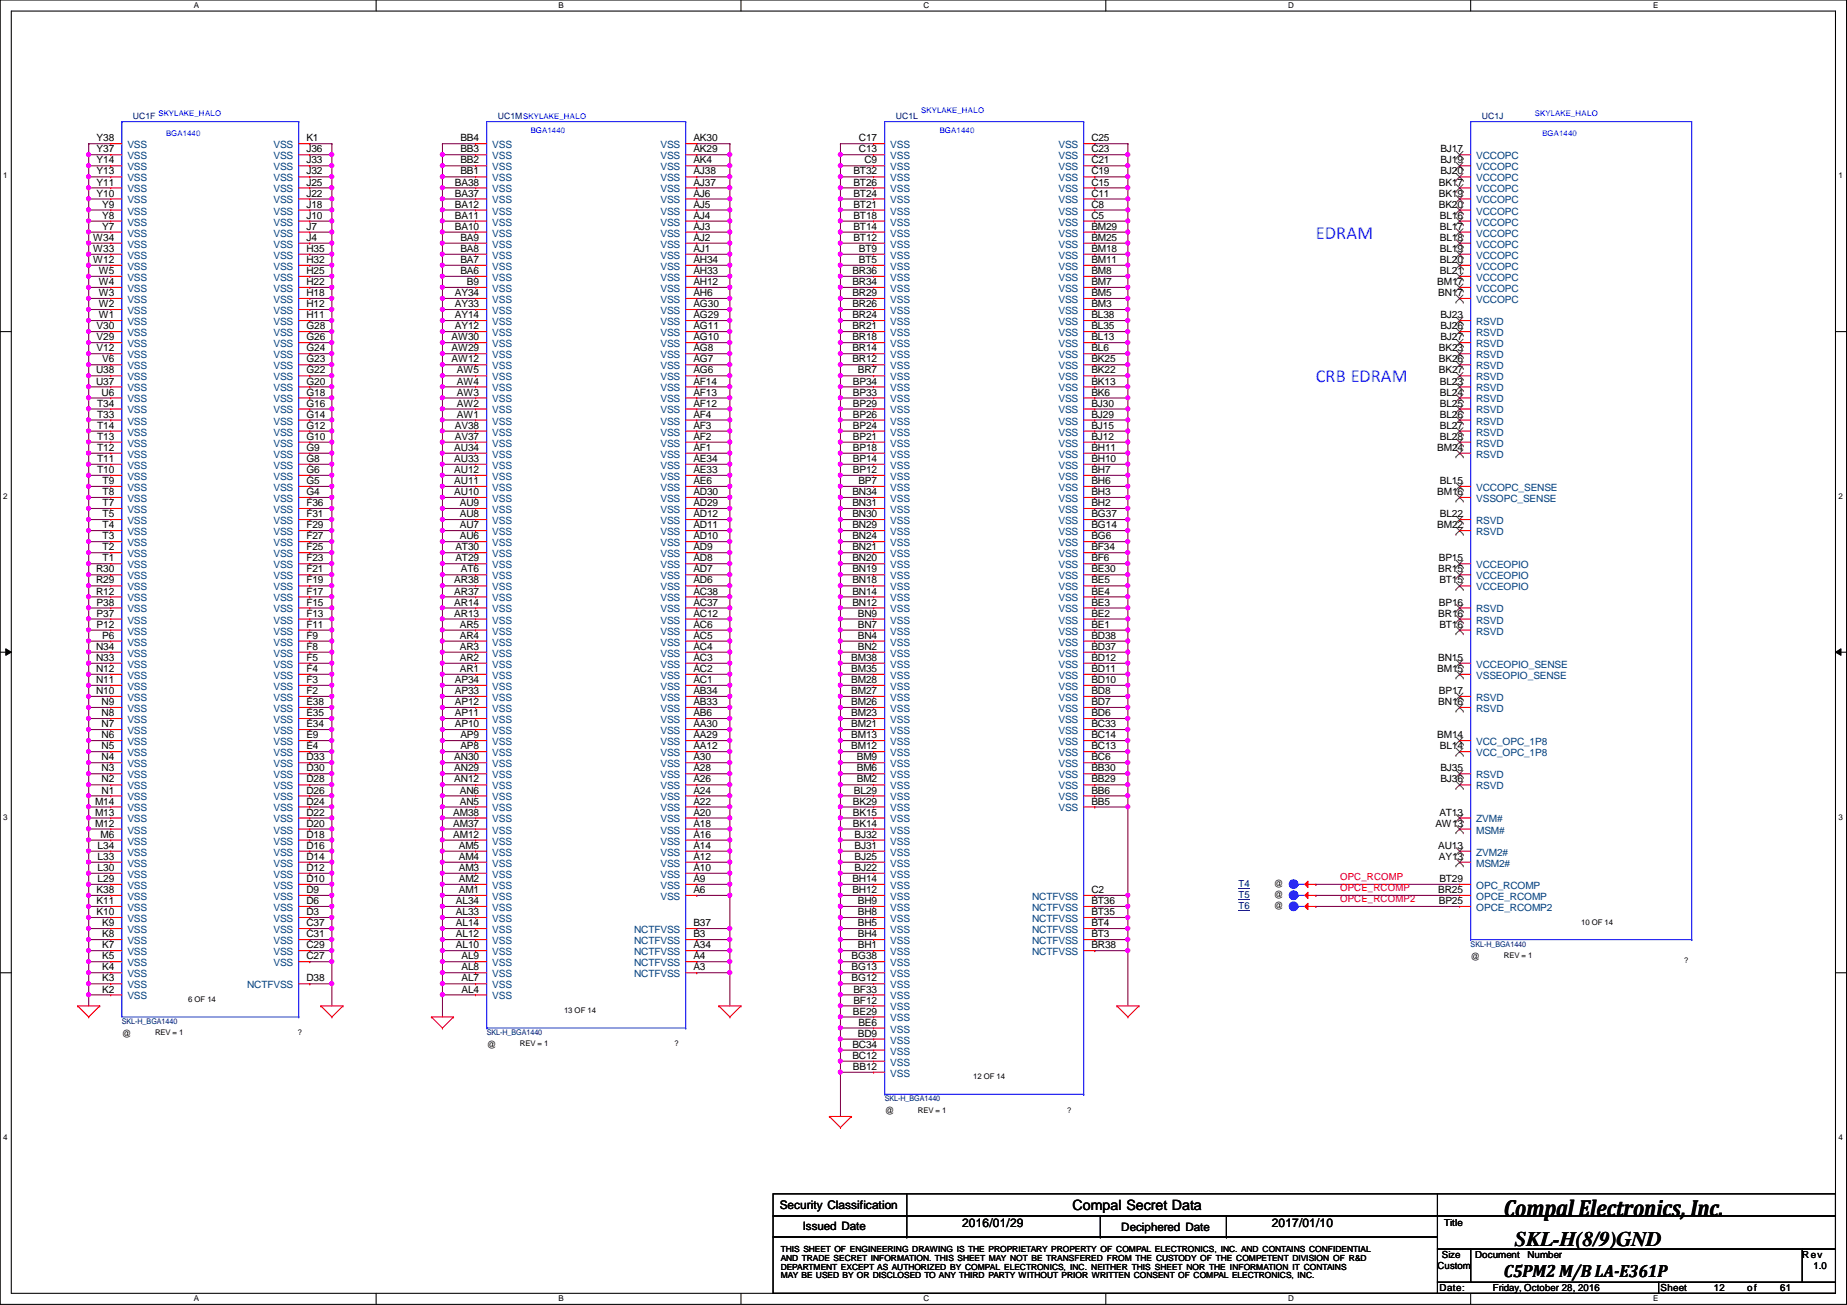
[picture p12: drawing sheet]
<svg xmlns="http://www.w3.org/2000/svg" width="297mm" height="210mm" viewBox="0 0 297 210" stroke-linecap="round" stroke-linejoin="round" font-family="sans-serif">
<defs><g id="words">
<text font-size="3.7" x="241.8" y="195.6">Compal Electronics, Inc.</text>
<text font-size="3.3" x="243.6" y="200.4">SKL-H(8/9)GND</text>
<g font-size="3" fill="#8000ff">
<text x="211.6" y="38.4">EDRAM</text>
<text x="211.6" y="61.5">CRB EDRAM</text>
</g>
<text font-size="2.8" x="241.8" y="205.4">C5PM2 M/B LA-E361P</text>
<text font-size="2.3" x="172.5" y="194.6">Compal Secret Data</text>
<g font-size="1.9">
<text x="125.4" y="194.4">Security Classification</text>
<text x="129.1" y="197.8">Issued Date</text>
<text x="154.7" y="197.4">2016/01/29</text>
<text x="180.3" y="198">Deciphered Date</text>
<text x="204.5" y="197.4">2017/01/10</text>
</g>
<g font-size="1.6">
<text x="15.5" y="22.7">Y38</text>
<text x="49.3" y="22.7">K1</text>
<text x="74" y="22.7">BB4</text>
<text x="111.5" y="22.7">AK30</text>
<text x="138.1" y="22.7">C17</text>
<text x="175.5" y="22.7">C25</text>
<text x="15.5" y="29.8">Y11</text>
<text x="15.5" y="24.5">Y37</text>
<text x="15.5" y="28.1">Y13</text>
<text x="15.5" y="26.3">Y14</text>
<text x="49.3" y="29.8">J25</text>
<text x="49.3" y="24.5">J36</text>
<text x="49.3" y="28.1">J32</text>
<text x="49.3" y="26.3">J33</text>
<text x="73.2" y="29.8">BA38</text>
<text x="74" y="24.5">BB3</text>
<text x="74" y="26.3">BB2</text>
<text x="74" y="28.1">BB1</text>
<text x="111.5" y="24.5">AK29</text>
<text x="111.5" y="26.3">AK4</text>
<text x="111.5" y="28.1">AJ38</text>
<text x="111.5" y="29.8">AJ37</text>
<text x="137.2" y="28.1">BT32</text>
<text x="137.2" y="29.8">BT26</text>
<text x="138.1" y="24.5">C13</text>
<text x="139" y="26.3">C9</text>
<text x="175.5" y="24.5">C23</text>
<text x="175.5" y="26.3">C21</text>
<text x="175.5" y="28.1">C19</text>
<text x="175.5" y="29.8">C15</text>
<text x="231.4" y="29.8">BK17</text>
<text x="231.7" y="26.3">BJ19</text>
<text x="231.7" y="24.5">BJ17</text>
<text x="231.7" y="28.1">BJ20</text>
<text x="15.5" y="31.6">Y10</text>
<text x="16.4" y="33.4">Y9</text>
<text x="16.4" y="35.2">Y8</text>
<text x="49.3" y="31.6">J22</text>
<text x="49.3" y="35.2">J10</text>
<text x="49.3" y="33.4">J18</text>
<text x="73.2" y="31.6">BA37</text>
<text x="73.2" y="33.4">BA12</text>
<text x="73.2" y="35.2">BA11</text>
<text x="111.5" y="31.6">AJ6</text>
<text x="111.5" y="33.4">AJ5</text>
<text x="111.5" y="35.2">AJ4</text>
<text x="137.2" y="31.6">BT24</text>
<text x="137.2" y="33.4">BT21</text>
<text x="137.2" y="35.2">BT18</text>
<text x="175.5" y="31.6">C11</text>
<text x="175.5" y="33.4">C8</text>
<text x="175.5" y="35.2">C5</text>
<text x="231.4" y="33.4">BK20</text>
<text x="231.4" y="31.6">BK19</text>
<text x="231.6" y="35.2">BL16</text>
<text x="15" y="38.7">W34</text>
<text x="15" y="40.5">W33</text>
<text x="16.4" y="37">Y7</text>
<text x="49.3" y="38.7">J4</text>
<text x="49.3" y="40.5">H35</text>
<text x="49.3" y="37">J7</text>
<text x="73.2" y="37">BA10</text>
<text x="74" y="38.7">BA9</text>
<text x="74" y="40.5">BA8</text>
<text x="111.5" y="37">AJ3</text>
<text x="111.5" y="38.7">AJ2</text>
<text x="111.5" y="40.5">AJ1</text>
<text x="137.2" y="37">BT14</text>
<text x="137.2" y="38.7">BT12</text>
<text x="138.1" y="40.5">BT9</text>
<text x="175.5" y="37">BM29</text>
<text x="175.5" y="38.7">BM25</text>
<text x="175.5" y="40.5">BM18</text>
<text x="231.6" y="38.7">BL18</text>
<text x="231.6" y="37">BL17</text>
<text x="231.6" y="40.5">BL19</text>
<text x="15" y="42.3">W12</text>
<text x="15.9" y="47.6">W3</text>
<text x="15.9" y="45.8">W4</text>
<text x="15.9" y="44.1">W5</text>
<text x="49.3" y="47.6">H18</text>
<text x="49.3" y="45.8">H22</text>
<text x="49.3" y="44.1">H25</text>
<text x="49.3" y="42.3">H32</text>
<text x="73.2" y="47.6">AY34</text>
<text x="74" y="42.3">BA7</text>
<text x="74" y="44.1">BA6</text>
<text x="75.1" y="45.8">B9</text>
<text x="111.5" y="42.3">AH34</text>
<text x="111.5" y="44.1">AH33</text>
<text x="111.5" y="45.8">AH12</text>
<text x="111.5" y="47.6">AH6</text>
<text x="137.1" y="44.1">BR36</text>
<text x="137.1" y="45.8">BR34</text>
<text x="137.1" y="47.6">BR29</text>
<text x="138.1" y="42.3">BT5</text>
<text x="175.5" y="42.3">BM11</text>
<text x="175.5" y="44.1">BM8</text>
<text x="175.5" y="45.8">BM7</text>
<text x="175.5" y="47.6">BM5</text>
<text x="231.1" y="45.8">BM17</text>
<text x="231.3" y="47.6">BN17</text>
<text x="231.6" y="44.1">BL21</text>
<text x="231.6" y="42.3">BL20</text>
<text x="15.5" y="53">V30</text>
<text x="15.9" y="51.2">W1</text>
<text x="15.9" y="49.4">W2</text>
<text x="49.3" y="49.4">H12</text>
<text x="49.3" y="53">G28</text>
<text x="49.3" y="51.2">H11</text>
<text x="73.2" y="49.4">AY33</text>
<text x="73.2" y="51.2">AY14</text>
<text x="73.2" y="53">AY12</text>
<text x="111.5" y="49.4">AG30</text>
<text x="111.5" y="51.2">AG29</text>
<text x="111.5" y="53">AG11</text>
<text x="137.1" y="49.4">BR26</text>
<text x="137.1" y="51.2">BR24</text>
<text x="137.1" y="53">BR21</text>
<text x="175.5" y="49.4">BM3</text>
<text x="175.5" y="51.2">BL38</text>
<text x="175.5" y="53">BL35</text>
<text x="231.7" y="51.2">BJ23</text>
<text x="231.7" y="53">BJ26</text>
<text x="15.5" y="56.5">V12</text>
<text x="15.5" y="54.7">V29</text>
<text x="16.4" y="58.3">V6</text>
<text x="49.3" y="54.7">G26</text>
<text x="49.3" y="58.3">G23</text>
<text x="49.3" y="56.5">G24</text>
<text x="72.6" y="54.7">AW30</text>
<text x="72.6" y="56.5">AW29</text>
<text x="72.6" y="58.3">AW12</text>
<text x="111.5" y="54.7">AG10</text>
<text x="111.5" y="56.5">AG8</text>
<text x="111.5" y="58.3">AG7</text>
<text x="137.1" y="54.7">BR18</text>
<text x="137.1" y="56.5">BR14</text>
<text x="137.1" y="58.3">BR12</text>
<text x="175.5" y="54.7">BL13</text>
<text x="175.5" y="56.5">BL6</text>
<text x="175.5" y="58.3">BK25</text>
<text x="231.4" y="56.5">BK23</text>
<text x="231.4" y="58.3">BK26</text>
<text x="231.7" y="54.7">BJ27</text>
<text x="15.4" y="60.1">U38</text>
<text x="15.4" y="61.8">U37</text>
<text x="15.6" y="65.4">T34</text>
<text x="16.3" y="63.6">U6</text>
<text x="49.3" y="63.6">G18</text>
<text x="49.3" y="61.8">G20</text>
<text x="49.3" y="65.4">G16</text>
<text x="49.3" y="60.1">G22</text>
<text x="73.5" y="60.1">AW5</text>
<text x="73.5" y="61.8">AW4</text>
<text x="73.5" y="63.6">AW3</text>
<text x="73.5" y="65.4">AW2</text>
<text x="111.5" y="60.1">AG6</text>
<text x="111.5" y="61.8">AF14</text>
<text x="111.5" y="63.6">AF13</text>
<text x="111.5" y="65.4">AF12</text>
<text x="137.2" y="61.8">BP34</text>
<text x="137.2" y="63.6">BP33</text>
<text x="137.2" y="65.4">BP29</text>
<text x="138" y="60.1">BR7</text>
<text x="175.5" y="60.1">BK22</text>
<text x="175.5" y="61.8">BK13</text>
<text x="175.5" y="63.6">BK6</text>
<text x="175.5" y="65.4">BJ30</text>
<text x="231.4" y="60.1">BK27</text>
<text x="231.6" y="61.8">BL23</text>
<text x="231.6" y="65.4">BL25</text>
<text x="231.6" y="63.6">BL24</text>
<text x="15.6" y="69">T14</text>
<text x="15.6" y="70.7">T13</text>
<text x="15.6" y="67.2">T33</text>
<text x="49.3" y="67.2">G14</text>
<text x="49.3" y="70.7">G10</text>
<text x="49.3" y="69">G12</text>
<text x="73.2" y="69">AV38</text>
<text x="73.2" y="70.7">AV37</text>
<text x="73.5" y="67.2">AW1</text>
<text x="111.5" y="67.2">AF4</text>
<text x="111.5" y="69">AF3</text>
<text x="111.5" y="70.7">AF2</text>
<text x="137.2" y="67.2">BP26</text>
<text x="137.2" y="69">BP24</text>
<text x="137.2" y="70.7">BP21</text>
<text x="175.5" y="67.2">BJ29</text>
<text x="175.5" y="69">BJ15</text>
<text x="175.5" y="70.7">BJ12</text>
<text x="231.6" y="70.7">BL28</text>
<text x="231.6" y="69">BL27</text>
<text x="231.6" y="67.2">BL26</text>
<text x="15.6" y="74.3">T11</text>
<text x="15.6" y="76.1">T10</text>
<text x="15.6" y="72.5">T12</text>
<text x="16.5" y="77.9">T9</text>
<text x="49.3" y="72.5">G9</text>
<text x="49.3" y="74.3">G8</text>
<text x="49.3" y="76.1">G6</text>
<text x="49.3" y="77.9">G5</text>
<text x="73.1" y="72.5">AU34</text>
<text x="73.1" y="74.3">AU33</text>
<text x="73.1" y="76.1">AU12</text>
<text x="73.1" y="77.9">AU11</text>
<text x="111.5" y="72.5">AF1</text>
<text x="111.5" y="74.3">AE34</text>
<text x="111.5" y="76.1">AE33</text>
<text x="111.5" y="77.9">AE6</text>
<text x="137.2" y="72.5">BP18</text>
<text x="137.2" y="74.3">BP14</text>
<text x="137.2" y="76.1">BP12</text>
<text x="138" y="77.9">BP7</text>
<text x="175.5" y="72.5">BH11</text>
<text x="175.5" y="74.3">BH10</text>
<text x="175.5" y="76.1">BH7</text>
<text x="175.5" y="77.9">BH6</text>
<text x="231.1" y="72.5">BM24</text>
<text x="231.6" y="77.9">BL15</text>
<text x="16.5" y="83.2">T5</text>
<text x="16.5" y="81.4">T7</text>
<text x="16.5" y="79.6">T8</text>
<text x="49.3" y="81.4">F36</text>
<text x="49.3" y="79.6">G4</text>
<text x="49.3" y="83.2">F31</text>
<text x="73.1" y="79.6">AU10</text>
<text x="74" y="81.4">AU9</text>
<text x="74" y="83.2">AU8</text>
<text x="111.5" y="79.6">AD30</text>
<text x="111.5" y="81.4">AD29</text>
<text x="111.5" y="83.2">AD12</text>
<text x="137.1" y="79.6">BN34</text>
<text x="137.1" y="81.4">BN31</text>
<text x="137.1" y="83.2">BN30</text>
<text x="175.5" y="79.6">BH3</text>
<text x="175.5" y="81.4">BH2</text>
<text x="175.5" y="83.2">BG37</text>
<text x="231.1" y="79.6">BM16</text>
<text x="231.6" y="83.2">BL22</text>
<text x="16.5" y="86.7">T3</text>
<text x="16.5" y="85">T4</text>
<text x="16.5" y="88.5">T2</text>
<text x="49.3" y="88.5">F25</text>
<text x="49.3" y="85">F29</text>
<text x="49.3" y="86.7">F27</text>
<text x="73.2" y="88.5">AT30</text>
<text x="74" y="85">AU7</text>
<text x="74" y="86.7">AU6</text>
<text x="111.5" y="85">AD11</text>
<text x="111.5" y="86.7">AD10</text>
<text x="111.5" y="88.5">AD9</text>
<text x="137.1" y="85">BN29</text>
<text x="137.1" y="86.7">BN24</text>
<text x="137.1" y="88.5">BN21</text>
<text x="175.5" y="85">BG14</text>
<text x="175.5" y="86.7">BG6</text>
<text x="175.5" y="88.5">BF34</text>
<text x="231.1" y="85">BM22</text>
<text x="15.4" y="92.1">R30</text>
<text x="15.4" y="95.6">R12</text>
<text x="15.4" y="93.9">R29</text>
<text x="16.5" y="90.3">T1</text>
<text x="49.3" y="90.3">F23</text>
<text x="49.3" y="92.1">F21</text>
<text x="49.3" y="95.6">F17</text>
<text x="49.3" y="93.9">F19</text>
<text x="73.1" y="93.9">AR38</text>
<text x="73.1" y="95.6">AR37</text>
<text x="73.2" y="90.3">AT29</text>
<text x="74.1" y="92.1">AT6</text>
<text x="111.5" y="90.3">AD8</text>
<text x="111.5" y="92.1">AD7</text>
<text x="111.5" y="93.9">AD6</text>
<text x="111.5" y="95.6">AC38</text>
<text x="137.1" y="90.3">BN20</text>
<text x="137.1" y="92.1">BN19</text>
<text x="137.1" y="93.9">BN18</text>
<text x="137.1" y="95.6">BN14</text>
<text x="175.5" y="90.3">BF6</text>
<text x="175.5" y="92.1">BE30</text>
<text x="175.5" y="93.9">BE5</text>
<text x="175.5" y="95.6">BE4</text>
<text x="231.3" y="92.1">BR15</text>
<text x="231.4" y="90.3">BP15</text>
<text x="231.5" y="93.9">BT15</text>
<text x="15.5" y="101">P12</text>
<text x="15.5" y="99.2">P37</text>
<text x="15.5" y="97.4">P38</text>
<text x="49.3" y="101">F11</text>
<text x="49.3" y="97.4">F15</text>
<text x="49.3" y="99.2">F13</text>
<text x="73.1" y="97.4">AR14</text>
<text x="73.1" y="99.2">AR13</text>
<text x="74" y="101">AR5</text>
<text x="111.5" y="97.4">AC37</text>
<text x="111.5" y="99.2">AC12</text>
<text x="111.5" y="101">AC6</text>
<text x="137.1" y="97.4">BN12</text>
<text x="138" y="99.2">BN9</text>
<text x="138" y="101">BN7</text>
<text x="175.5" y="97.4">BE3</text>
<text x="175.5" y="99.2">BE2</text>
<text x="175.5" y="101">BE1</text>
<text x="231.3" y="99.2">BR16</text>
<text x="231.4" y="97.4">BP16</text>
<text x="231.5" y="101">BT16</text>
<text x="15.4" y="104.5">N34</text>
<text x="15.4" y="106.3">N33</text>
<text x="16.4" y="102.7">P6</text>
<text x="49.3" y="102.7">F9</text>
<text x="49.3" y="106.3">F5</text>
<text x="49.3" y="104.5">F8</text>
<text x="74" y="102.7">AR4</text>
<text x="74" y="104.5">AR3</text>
<text x="74" y="106.3">AR2</text>
<text x="111.5" y="102.7">AC5</text>
<text x="111.5" y="104.5">AC4</text>
<text x="111.5" y="106.3">AC3</text>
<text x="136.9" y="106.3">BM38</text>
<text x="138" y="102.7">BN4</text>
<text x="138" y="104.5">BN2</text>
<text x="175.5" y="102.7">BD38</text>
<text x="175.5" y="104.5">BD37</text>
<text x="175.5" y="106.3">BD12</text>
<text x="231.3" y="106.3">BN15</text>
<text x="15.4" y="109.9">N11</text>
<text x="15.4" y="111.6">N10</text>
<text x="15.4" y="108.1">N12</text>
<text x="16.3" y="113.4">N9</text>
<text x="49.3" y="111.6">F2</text>
<text x="49.3" y="113.4">E38</text>
<text x="49.3" y="108.1">F4</text>
<text x="49.3" y="109.9">F3</text>
<text x="73.2" y="109.9">AP34</text>
<text x="73.2" y="111.6">AP33</text>
<text x="73.2" y="113.4">AP12</text>
<text x="74" y="108.1">AR1</text>
<text x="111.5" y="108.1">AC2</text>
<text x="111.5" y="109.9">AC1</text>
<text x="111.5" y="111.6">AB34</text>
<text x="111.5" y="113.4">AB33</text>
<text x="136.9" y="108.1">BM35</text>
<text x="136.9" y="109.9">BM28</text>
<text x="136.9" y="111.6">BM27</text>
<text x="136.9" y="113.4">BM26</text>
<text x="175.5" y="108.1">BD11</text>
<text x="175.5" y="109.9">BD10</text>
<text x="175.5" y="111.6">BD8</text>
<text x="175.5" y="113.4">BD7</text>
<text x="231.1" y="108.1">BM15</text>
<text x="231.3" y="113.4">BN16</text>
<text x="231.4" y="111.6">BP17</text>
<text x="16.3" y="118.7">N6</text>
<text x="16.3" y="117">N7</text>
<text x="16.3" y="115.2">N8</text>
<text x="49.3" y="115.2">E35</text>
<text x="49.3" y="117">E34</text>
<text x="49.3" y="118.7">E9</text>
<text x="73.2" y="115.2">AP11</text>
<text x="73.2" y="117">AP10</text>
<text x="74" y="118.7">AP9</text>
<text x="111.5" y="115.2">AB6</text>
<text x="111.5" y="117">AA30</text>
<text x="111.5" y="118.7">AA29</text>
<text x="136.9" y="115.2">BM23</text>
<text x="136.9" y="117">BM21</text>
<text x="136.9" y="118.7">BM13</text>
<text x="175.5" y="115.2">BD6</text>
<text x="175.5" y="117">BC33</text>
<text x="175.5" y="118.7">BC14</text>
<text x="231.1" y="118.7">BM14</text>
<text x="16.3" y="122.3">N4</text>
<text x="16.3" y="120.5">N5</text>
<text x="16.3" y="125.9">N2</text>
<text x="16.3" y="124.1">N3</text>
<text x="49.3" y="120.5">E4</text>
<text x="49.3" y="122.3">D33</text>
<text x="49.3" y="124.1">D30</text>
<text x="49.3" y="125.9">D28</text>
<text x="73.1" y="122.3">AN30</text>
<text x="73.1" y="124.1">AN29</text>
<text x="73.1" y="125.9">AN12</text>
<text x="74" y="120.5">AP8</text>
<text x="111.5" y="120.5">AA12</text>
<text x="111.5" y="122.3">A30</text>
<text x="111.5" y="124.1">A28</text>
<text x="111.5" y="125.9">A26</text>
<text x="136.9" y="120.5">BM12</text>
<text x="137.8" y="122.3">BM9</text>
<text x="137.8" y="124.1">BM6</text>
<text x="137.8" y="125.9">BM2</text>
<text x="175.5" y="120.5">BC13</text>
<text x="175.5" y="122.3">BC6</text>
<text x="175.5" y="124.1">BB30</text>
<text x="175.5" y="125.9">BB29</text>
<text x="231.6" y="120.5">BL14</text>
<text x="231.7" y="125.9">BJ36</text>
<text x="231.7" y="124.1">BJ35</text>
<text x="15.3" y="131.2">M13</text>
<text x="15.3" y="129.4">M14</text>
<text x="16.3" y="127.6">N1</text>
<text x="49.3" y="131.2">D22</text>
<text x="49.3" y="129.4">D24</text>
<text x="49.3" y="127.6">D26</text>
<text x="72.9" y="131.2">AM38</text>
<text x="74" y="127.6">AN6</text>
<text x="74" y="129.4">AN5</text>
<text x="111.5" y="127.6">A24</text>
<text x="111.5" y="129.4">A22</text>
<text x="111.5" y="131.2">A20</text>
<text x="137.2" y="129.4">BK29</text>
<text x="137.2" y="131.2">BK15</text>
<text x="137.3" y="127.6">BL29</text>
<text x="175.5" y="127.6">BB6</text>
<text x="175.5" y="129.4">BB5</text>
<text x="231.5" y="131.2">AT13</text>
<text x="15.3" y="133">M12</text>
<text x="15.7" y="136.5">L34</text>
<text x="16.2" y="134.7">M6</text>
<text x="49.3" y="136.5">D16</text>
<text x="49.3" y="133">D20</text>
<text x="49.3" y="134.7">D18</text>
<text x="72.9" y="133">AM37</text>
<text x="72.9" y="134.7">AM12</text>
<text x="73.8" y="136.5">AM5</text>
<text x="111.5" y="133">A18</text>
<text x="111.5" y="134.7">A16</text>
<text x="111.5" y="136.5">A14</text>
<text x="137.2" y="133">BK14</text>
<text x="137.4" y="134.7">BJ32</text>
<text x="137.4" y="136.5">BJ31</text>
<text x="230.8" y="133">AW13</text>
<text x="231.3" y="136.5">AU13</text>
<text x="15.5" y="143.6">K38</text>
<text x="15.7" y="138.3">L33</text>
<text x="15.7" y="141.9">L29</text>
<text x="15.7" y="140.1">L30</text>
<text x="49.3" y="140.1">D12</text>
<text x="49.3" y="143.6">D9</text>
<text x="49.3" y="138.3">D14</text>
<text x="49.3" y="141.9">D10</text>
<text x="73.8" y="138.3">AM4</text>
<text x="73.8" y="140.1">AM3</text>
<text x="73.8" y="141.9">AM2</text>
<text x="73.8" y="143.6">AM1</text>
<text x="111.5" y="138.3">A12</text>
<text x="111.5" y="140.1">A10</text>
<text x="111.5" y="141.9">A9</text>
<text x="111.5" y="143.6">A6</text>
<text x="137.1" y="141.9">BH14</text>
<text x="137.1" y="143.6">BH12</text>
<text x="137.4" y="138.3">BJ25</text>
<text x="137.4" y="140.1">BJ22</text>
<text x="175.5" y="143.6">C2</text>
<text x="204.8" y="142.6">@</text>
<text x="231.3" y="143.6">BR25</text>
<text x="231.4" y="138.3">AY13</text>
<text x="231.5" y="141.9">BT29</text>
<text x="15.5" y="147.2">K10</text>
<text x="15.5" y="145.4">K11</text>
<text x="16.4" y="149">K9</text>
<text x="49.3" y="145.4">D6</text>
<text x="49.3" y="147.2">D3</text>
<text x="49.3" y="149">C37</text>
<text x="73.3" y="145.4">AL34</text>
<text x="73.3" y="147.2">AL33</text>
<text x="73.3" y="149">AL14</text>
<text x="111.5" y="149">B37</text>
<text x="138" y="145.4">BH9</text>
<text x="138" y="147.2">BH8</text>
<text x="138" y="149">BH5</text>
<text x="175.5" y="145.4">BT36</text>
<text x="175.5" y="147.2">BT35</text>
<text x="175.5" y="149">BT4</text>
<text x="204.8" y="144.4">@</text>
<text x="204.8" y="146.2">@</text>
<text x="231.4" y="145.4">BP25</text>
<text x="16.4" y="150.7">K8</text>
<text x="16.4" y="154.3">K5</text>
<text x="16.4" y="152.5">K7</text>
<text x="49.3" y="150.7">C31</text>
<text x="49.3" y="154.3">C27</text>
<text x="49.3" y="152.5">C29</text>
<text x="73.3" y="150.7">AL12</text>
<text x="73.3" y="152.5">AL10</text>
<text x="74.2" y="154.3">AL9</text>
<text x="111.5" y="150.7">B3</text>
<text x="111.5" y="152.5">A34</text>
<text x="111.5" y="154.3">A4</text>
<text x="136.9" y="154.3">BG38</text>
<text x="138" y="150.7">BH4</text>
<text x="138" y="152.5">BH1</text>
<text x="175.5" y="150.7">BT3</text>
<text x="175.5" y="152.5">BR38</text>
<text x="236.5" y="154.3">@</text>
<text x="16.4" y="159.6">K2</text>
<text x="16.4" y="157.9">K3</text>
<text x="16.4" y="156.1">K4</text>
<text x="49.3" y="157.9">D38</text>
<text x="74.2" y="156.1">AL8</text>
<text x="74.2" y="157.9">AL7</text>
<text x="74.2" y="159.6">AL4</text>
<text x="111.5" y="156.1">A3</text>
<text x="136.9" y="156.1">BG13</text>
<text x="136.9" y="157.9">BG12</text>
<text x="137.2" y="159.6">BF33</text>
<text x="137.2" y="161.4">BF12</text>
<text x="19.6" y="166.8">@</text>
<text x="137.2" y="163.2">BE29</text>
<text x="138" y="166.8">BD9</text>
<text x="138" y="165">BE6</text>
<text x="78.3" y="168.6">@</text>
<text x="137.1" y="168.5">BC34</text>
<text x="137.1" y="170.3">BC12</text>
<text x="137.2" y="172.1">BB12</text>
<text x="142.3" y="179.2">@</text>
<text x="232.2" y="197.2">Title</text>
<text x="231.9" y="202.4">Size</text>
<text x="237.2" y="202.4">Document</text>
<text x="245.6" y="202.4">Number</text>
<text x="289.8" y="202.4">Rev</text>
<text x="231.2" y="204.1">Custom</text>
<text x="231.5" y="207.7">Date:</text>
<text x="240.1" y="207.7">Friday, October 28, 2016</text>
<text x="267.1" y="207.7">Sheet</text>
<text x="275.6" y="207.7">12</text>
<text x="281" y="207.7">of</text>
<text x="286.3" y="207.7">61</text>
<text x="291.6" y="204.1">1.0</text>
</g>
<g font-size="1.6" fill="#004080">
<text x="20.5" y="23.8">VSS</text>
<text x="44" y="23.8">VSS</text>
<text x="79.2" y="23.8">VSS</text>
<text x="106.2" y="23.8">VSS</text>
<text x="143.2" y="23.8">VSS</text>
<text x="170.2" y="23.8">VSS</text>
<text x="20.5" y="25.6">VSS</text>
<text x="20.5" y="29.2">VSS</text>
<text x="20.5" y="27.4">VSS</text>
<text x="44" y="25.6">VSS</text>
<text x="44" y="29.2">VSS</text>
<text x="44" y="27.4">VSS</text>
<text x="79.2" y="25.6">VSS</text>
<text x="79.2" y="27.4">VSS</text>
<text x="79.2" y="29.2">VSS</text>
<text x="106.2" y="25.6">VSS</text>
<text x="106.2" y="27.4">VSS</text>
<text x="106.2" y="29.2">VSS</text>
<text x="143.2" y="25.6">VSS</text>
<text x="143.2" y="27.4">VSS</text>
<text x="143.2" y="29.2">VSS</text>
<text x="170.2" y="25.6">VSS</text>
<text x="170.2" y="27.4">VSS</text>
<text x="170.2" y="29.2">VSS</text>
<text x="237.4" y="27.4">VCCOPC</text>
<text x="237.4" y="25.6">VCCOPC</text>
<text x="237.4" y="29.2">VCCOPC</text>
<text x="20.5" y="30.9">VSS</text>
<text x="20.5" y="34.5">VSS</text>
<text x="20.5" y="32.7">VSS</text>
<text x="44" y="30.9">VSS</text>
<text x="44" y="32.7">VSS</text>
<text x="44" y="34.5">VSS</text>
<text x="79.2" y="30.9">VSS</text>
<text x="79.2" y="32.7">VSS</text>
<text x="79.2" y="34.5">VSS</text>
<text x="106.2" y="30.9">VSS</text>
<text x="106.2" y="32.7">VSS</text>
<text x="106.2" y="34.5">VSS</text>
<text x="143.2" y="30.9">VSS</text>
<text x="143.2" y="32.7">VSS</text>
<text x="143.2" y="34.5">VSS</text>
<text x="170.2" y="30.9">VSS</text>
<text x="170.2" y="32.7">VSS</text>
<text x="170.2" y="34.5">VSS</text>
<text x="237.4" y="34.5">VCCOPC</text>
<text x="237.4" y="30.9">VCCOPC</text>
<text x="237.4" y="32.7">VCCOPC</text>
<text x="20.5" y="39.8">VSS</text>
<text x="20.5" y="41.6">VSS</text>
<text x="20.5" y="38.1">VSS</text>
<text x="20.5" y="36.3">VSS</text>
<text x="44" y="39.8">VSS</text>
<text x="44" y="41.6">VSS</text>
<text x="44" y="38.1">VSS</text>
<text x="44" y="36.3">VSS</text>
<text x="79.2" y="36.3">VSS</text>
<text x="79.2" y="38.1">VSS</text>
<text x="79.2" y="39.8">VSS</text>
<text x="79.2" y="41.6">VSS</text>
<text x="106.2" y="36.3">VSS</text>
<text x="106.2" y="38.1">VSS</text>
<text x="106.2" y="39.8">VSS</text>
<text x="106.2" y="41.6">VSS</text>
<text x="143.2" y="36.3">VSS</text>
<text x="143.2" y="38.1">VSS</text>
<text x="143.2" y="39.8">VSS</text>
<text x="143.2" y="41.6">VSS</text>
<text x="170.2" y="36.3">VSS</text>
<text x="170.2" y="38.1">VSS</text>
<text x="170.2" y="39.8">VSS</text>
<text x="170.2" y="41.6">VSS</text>
<text x="237.4" y="36.3">VCCOPC</text>
<text x="237.4" y="39.8">VCCOPC</text>
<text x="237.4" y="38.1">VCCOPC</text>
<text x="237.4" y="41.6">VCCOPC</text>
<text x="20.5" y="43.4">VSS</text>
<text x="20.5" y="46.9">VSS</text>
<text x="20.5" y="45.2">VSS</text>
<text x="44" y="46.9">VSS</text>
<text x="44" y="45.2">VSS</text>
<text x="44" y="43.4">VSS</text>
<text x="79.2" y="43.4">VSS</text>
<text x="79.2" y="45.2">VSS</text>
<text x="79.2" y="46.9">VSS</text>
<text x="106.2" y="43.4">VSS</text>
<text x="106.2" y="45.2">VSS</text>
<text x="106.2" y="46.9">VSS</text>
<text x="143.2" y="43.4">VSS</text>
<text x="143.2" y="45.2">VSS</text>
<text x="143.2" y="46.9">VSS</text>
<text x="170.2" y="43.4">VSS</text>
<text x="170.2" y="45.2">VSS</text>
<text x="170.2" y="46.9">VSS</text>
<text x="237.4" y="46.9">VCCOPC</text>
<text x="237.4" y="45.2">VCCOPC</text>
<text x="237.4" y="43.4">VCCOPC</text>
<text x="20.5" y="48.7">VSS</text>
<text x="20.5" y="52.3">VSS</text>
<text x="20.5" y="50.5">VSS</text>
<text x="44" y="48.7">VSS</text>
<text x="44" y="50.5">VSS</text>
<text x="44" y="52.3">VSS</text>
<text x="79.2" y="48.7">VSS</text>
<text x="79.2" y="50.5">VSS</text>
<text x="79.2" y="52.3">VSS</text>
<text x="106.2" y="48.7">VSS</text>
<text x="106.2" y="50.5">VSS</text>
<text x="106.2" y="52.3">VSS</text>
<text x="143.2" y="48.7">VSS</text>
<text x="143.2" y="50.5">VSS</text>
<text x="143.2" y="52.3">VSS</text>
<text x="170.2" y="48.7">VSS</text>
<text x="170.2" y="50.5">VSS</text>
<text x="170.2" y="52.3">VSS</text>
<text x="237.4" y="48.7">VCCOPC</text>
<text x="237.4" y="52.3">RSVD</text>
<text x="20.5" y="57.6">VSS</text>
<text x="20.5" y="54.1">VSS</text>
<text x="20.5" y="55.8">VSS</text>
<text x="20.5" y="59.4">VSS</text>
<text x="44" y="55.8">VSS</text>
<text x="44" y="59.4">VSS</text>
<text x="44" y="54.1">VSS</text>
<text x="44" y="57.6">VSS</text>
<text x="79.2" y="54.1">VSS</text>
<text x="79.2" y="55.8">VSS</text>
<text x="79.2" y="57.6">VSS</text>
<text x="79.2" y="59.4">VSS</text>
<text x="106.2" y="54.1">VSS</text>
<text x="106.2" y="55.8">VSS</text>
<text x="106.2" y="57.6">VSS</text>
<text x="106.2" y="59.4">VSS</text>
<text x="143.2" y="54.1">VSS</text>
<text x="143.2" y="55.8">VSS</text>
<text x="143.2" y="57.6">VSS</text>
<text x="143.2" y="59.4">VSS</text>
<text x="170.2" y="54.1">VSS</text>
<text x="170.2" y="55.8">VSS</text>
<text x="170.2" y="57.6">VSS</text>
<text x="170.2" y="59.4">VSS</text>
<text x="237.4" y="55.8">RSVD</text>
<text x="237.4" y="57.6">RSVD</text>
<text x="237.4" y="54.1">RSVD</text>
<text x="237.4" y="59.4">RSVD</text>
<text x="20.5" y="61.2">VSS</text>
<text x="20.5" y="64.7">VSS</text>
<text x="20.5" y="62.9">VSS</text>
<text x="44" y="64.7">VSS</text>
<text x="44" y="62.9">VSS</text>
<text x="44" y="61.2">VSS</text>
<text x="79.2" y="61.2">VSS</text>
<text x="79.2" y="62.9">VSS</text>
<text x="79.2" y="64.7">VSS</text>
<text x="106.2" y="61.2">VSS</text>
<text x="106.2" y="62.9">VSS</text>
<text x="106.2" y="64.7">VSS</text>
<text x="143.2" y="61.2">VSS</text>
<text x="143.2" y="62.9">VSS</text>
<text x="143.2" y="64.7">VSS</text>
<text x="170.2" y="61.2">VSS</text>
<text x="170.2" y="62.9">VSS</text>
<text x="170.2" y="64.7">VSS</text>
<text x="237.4" y="61.2">RSVD</text>
<text x="237.4" y="62.9">RSVD</text>
<text x="237.4" y="64.7">RSVD</text>
<text x="20.5" y="66.5">VSS</text>
<text x="20.5" y="70.1">VSS</text>
<text x="20.5" y="71.8">VSS</text>
<text x="20.5" y="68.3">VSS</text>
<text x="44" y="68.3">VSS</text>
<text x="44" y="71.8">VSS</text>
<text x="44" y="66.5">VSS</text>
<text x="44" y="70.1">VSS</text>
<text x="79.2" y="66.5">VSS</text>
<text x="79.2" y="68.3">VSS</text>
<text x="79.2" y="70.1">VSS</text>
<text x="79.2" y="71.8">VSS</text>
<text x="106.2" y="66.5">VSS</text>
<text x="106.2" y="68.3">VSS</text>
<text x="106.2" y="70.1">VSS</text>
<text x="106.2" y="71.8">VSS</text>
<text x="143.2" y="66.5">VSS</text>
<text x="143.2" y="68.3">VSS</text>
<text x="143.2" y="70.1">VSS</text>
<text x="143.2" y="71.8">VSS</text>
<text x="170.2" y="66.5">VSS</text>
<text x="170.2" y="68.3">VSS</text>
<text x="170.2" y="70.1">VSS</text>
<text x="170.2" y="71.8">VSS</text>
<text x="237.4" y="66.5">RSVD</text>
<text x="237.4" y="71.8">RSVD</text>
<text x="237.4" y="70.1">RSVD</text>
<text x="237.4" y="68.3">RSVD</text>
<text x="20.5" y="75.4">VSS</text>
<text x="20.5" y="77.2">VSS</text>
<text x="20.5" y="73.6">VSS</text>
<text x="44" y="73.6">VSS</text>
<text x="44" y="75.4">VSS</text>
<text x="44" y="77.2">VSS</text>
<text x="79.2" y="73.6">VSS</text>
<text x="79.2" y="75.4">VSS</text>
<text x="79.2" y="77.2">VSS</text>
<text x="106.2" y="73.6">VSS</text>
<text x="106.2" y="75.4">VSS</text>
<text x="106.2" y="77.2">VSS</text>
<text x="143.2" y="73.6">VSS</text>
<text x="143.2" y="75.4">VSS</text>
<text x="143.2" y="77.2">VSS</text>
<text x="170.2" y="73.6">VSS</text>
<text x="170.2" y="75.4">VSS</text>
<text x="170.2" y="77.2">VSS</text>
<text x="237.4" y="73.6">RSVD</text>
<text x="20.5" y="82.5">VSS</text>
<text x="20.5" y="80.7">VSS</text>
<text x="20.5" y="79">VSS</text>
<text x="44" y="82.5">VSS</text>
<text x="44" y="80.7">VSS</text>
<text x="44" y="79">VSS</text>
<text x="79.2" y="79">VSS</text>
<text x="79.2" y="80.7">VSS</text>
<text x="79.2" y="82.5">VSS</text>
<text x="106.2" y="79">VSS</text>
<text x="106.2" y="80.7">VSS</text>
<text x="106.2" y="82.5">VSS</text>
<text x="143.2" y="79">VSS</text>
<text x="143.2" y="80.7">VSS</text>
<text x="143.2" y="82.5">VSS</text>
<text x="170.2" y="79">VSS</text>
<text x="170.2" y="80.7">VSS</text>
<text x="170.2" y="82.5">VSS</text>
<text x="237.4" y="80.7">VSSOPC_SENSE</text>
<text x="237.4" y="79">VCCOPC_SENSE</text>
<text x="20.5" y="84.3">VSS</text>
<text x="20.5" y="87.8">VSS</text>
<text x="20.5" y="86.1">VSS</text>
<text x="20.5" y="89.6">VSS</text>
<text x="44" y="89.6">VSS</text>
<text x="44" y="86.1">VSS</text>
<text x="44" y="84.3">VSS</text>
<text x="44" y="87.8">VSS</text>
<text x="79.2" y="84.3">VSS</text>
<text x="79.2" y="86.1">VSS</text>
<text x="79.2" y="87.8">VSS</text>
<text x="79.2" y="89.6">VSS</text>
<text x="106.2" y="84.3">VSS</text>
<text x="106.2" y="86.1">VSS</text>
<text x="106.2" y="87.8">VSS</text>
<text x="106.2" y="89.6">VSS</text>
<text x="143.2" y="84.3">VSS</text>
<text x="143.2" y="86.1">VSS</text>
<text x="143.2" y="87.8">VSS</text>
<text x="143.2" y="89.6">VSS</text>
<text x="170.2" y="84.3">VSS</text>
<text x="170.2" y="86.1">VSS</text>
<text x="170.2" y="87.8">VSS</text>
<text x="170.2" y="89.6">VSS</text>
<text x="237.4" y="86.1">RSVD</text>
<text x="237.4" y="84.3">RSVD</text>
<text x="20.5" y="93.2">VSS</text>
<text x="20.5" y="95">VSS</text>
<text x="20.5" y="91.4">VSS</text>
<text x="44" y="91.4">VSS</text>
<text x="44" y="93.2">VSS</text>
<text x="44" y="95">VSS</text>
<text x="79.2" y="91.4">VSS</text>
<text x="79.2" y="93.2">VSS</text>
<text x="79.2" y="95">VSS</text>
<text x="106.2" y="91.4">VSS</text>
<text x="106.2" y="93.2">VSS</text>
<text x="106.2" y="95">VSS</text>
<text x="143.2" y="91.4">VSS</text>
<text x="143.2" y="93.2">VSS</text>
<text x="143.2" y="95">VSS</text>
<text x="170.2" y="91.4">VSS</text>
<text x="170.2" y="93.2">VSS</text>
<text x="170.2" y="95">VSS</text>
<text x="237.4" y="91.4">VCCEOPIO</text>
<text x="237.4" y="95">VCCEOPIO</text>
<text x="237.4" y="93.2">VCCEOPIO</text>
<text x="20.5" y="96.7">VSS</text>
<text x="20.5" y="100.3">VSS</text>
<text x="20.5" y="98.5">VSS</text>
<text x="44" y="98.5">VSS</text>
<text x="44" y="100.3">VSS</text>
<text x="44" y="96.7">VSS</text>
<text x="79.2" y="96.7">VSS</text>
<text x="79.2" y="98.5">VSS</text>
<text x="79.2" y="100.3">VSS</text>
<text x="106.2" y="96.7">VSS</text>
<text x="106.2" y="98.5">VSS</text>
<text x="106.2" y="100.3">VSS</text>
<text x="143.2" y="96.7">VSS</text>
<text x="143.2" y="98.5">VSS</text>
<text x="143.2" y="100.3">VSS</text>
<text x="170.2" y="96.7">VSS</text>
<text x="170.2" y="98.5">VSS</text>
<text x="170.2" y="100.3">VSS</text>
<text x="237.4" y="100.3">RSVD</text>
<text x="237.4" y="98.5">RSVD</text>
<text x="20.5" y="102.1">VSS</text>
<text x="20.5" y="105.6">VSS</text>
<text x="20.5" y="103.8">VSS</text>
<text x="20.5" y="107.4">VSS</text>
<text x="44" y="102.1">VSS</text>
<text x="44" y="103.8">VSS</text>
<text x="44" y="107.4">VSS</text>
<text x="44" y="105.6">VSS</text>
<text x="79.2" y="102.1">VSS</text>
<text x="79.2" y="103.8">VSS</text>
<text x="79.2" y="105.6">VSS</text>
<text x="79.2" y="107.4">VSS</text>
<text x="106.2" y="102.1">VSS</text>
<text x="106.2" y="103.8">VSS</text>
<text x="106.2" y="105.6">VSS</text>
<text x="106.2" y="107.4">VSS</text>
<text x="143.2" y="102.1">VSS</text>
<text x="143.2" y="103.8">VSS</text>
<text x="143.2" y="105.6">VSS</text>
<text x="143.2" y="107.4">VSS</text>
<text x="170.2" y="102.1">VSS</text>
<text x="170.2" y="103.8">VSS</text>
<text x="170.2" y="105.6">VSS</text>
<text x="170.2" y="107.4">VSS</text>
<text x="237.4" y="102.1">RSVD</text>
<text x="237.4" y="107.4">VCCEOPIO_SENSE</text>
<text x="20.5" y="111">VSS</text>
<text x="20.5" y="112.7">VSS</text>
<text x="20.5" y="109.2">VSS</text>
<text x="44" y="112.7">VSS</text>
<text x="44" y="109.2">VSS</text>
<text x="44" y="111">VSS</text>
<text x="79.2" y="109.2">VSS</text>
<text x="79.2" y="111">VSS</text>
<text x="79.2" y="112.7">VSS</text>
<text x="106.2" y="109.2">VSS</text>
<text x="106.2" y="111">VSS</text>
<text x="106.2" y="112.7">VSS</text>
<text x="143.2" y="109.2">VSS</text>
<text x="143.2" y="111">VSS</text>
<text x="143.2" y="112.7">VSS</text>
<text x="170.2" y="109.2">VSS</text>
<text x="170.2" y="111">VSS</text>
<text x="170.2" y="112.7">VSS</text>
<text x="237.4" y="112.7">RSVD</text>
<text x="237.4" y="109.2">VSSEOPIO_SENSE</text>
<text x="20.5" y="119.8">VSS</text>
<text x="20.5" y="114.5">VSS</text>
<text x="20.5" y="118.1">VSS</text>
<text x="20.5" y="116.3">VSS</text>
<text x="44" y="116.3">VSS</text>
<text x="44" y="114.5">VSS</text>
<text x="44" y="118.1">VSS</text>
<text x="44" y="119.8">VSS</text>
<text x="79.2" y="114.5">VSS</text>
<text x="79.2" y="116.3">VSS</text>
<text x="79.2" y="118.1">VSS</text>
<text x="79.2" y="119.8">VSS</text>
<text x="106.2" y="114.5">VSS</text>
<text x="106.2" y="116.3">VSS</text>
<text x="106.2" y="118.1">VSS</text>
<text x="106.2" y="119.8">VSS</text>
<text x="143.2" y="114.5">VSS</text>
<text x="143.2" y="116.3">VSS</text>
<text x="143.2" y="118.1">VSS</text>
<text x="143.2" y="119.8">VSS</text>
<text x="170.2" y="114.5">VSS</text>
<text x="170.2" y="116.3">VSS</text>
<text x="170.2" y="118.1">VSS</text>
<text x="170.2" y="119.8">VSS</text>
<text x="237.4" y="119.8">VCC_OPC_1P8</text>
<text x="237.4" y="114.5">RSVD</text>
<text x="20.5" y="123.4">VSS</text>
<text x="20.5" y="121.6">VSS</text>
<text x="20.5" y="125.2">VSS</text>
<text x="44" y="121.6">VSS</text>
<text x="44" y="123.4">VSS</text>
<text x="44" y="125.2">VSS</text>
<text x="79.2" y="121.6">VSS</text>
<text x="79.2" y="123.4">VSS</text>
<text x="79.2" y="125.2">VSS</text>
<text x="106.2" y="121.6">VSS</text>
<text x="106.2" y="123.4">VSS</text>
<text x="106.2" y="125.2">VSS</text>
<text x="143.2" y="121.6">VSS</text>
<text x="143.2" y="123.4">VSS</text>
<text x="143.2" y="125.2">VSS</text>
<text x="170.2" y="121.6">VSS</text>
<text x="170.2" y="123.4">VSS</text>
<text x="170.2" y="125.2">VSS</text>
<text x="237.4" y="121.6">VCC_OPC_1P8</text>
<text x="237.4" y="125.2">RSVD</text>
<text x="20.5" y="128.7">VSS</text>
<text x="20.5" y="130.5">VSS</text>
<text x="20.5" y="127">VSS</text>
<text x="44" y="130.5">VSS</text>
<text x="44" y="128.7">VSS</text>
<text x="44" y="127">VSS</text>
<text x="79.2" y="127">VSS</text>
<text x="79.2" y="128.7">VSS</text>
<text x="79.2" y="130.5">VSS</text>
<text x="106.2" y="127">VSS</text>
<text x="106.2" y="128.7">VSS</text>
<text x="106.2" y="130.5">VSS</text>
<text x="143.2" y="127">VSS</text>
<text x="143.2" y="128.7">VSS</text>
<text x="143.2" y="130.5">VSS</text>
<text x="170.2" y="127">VSS</text>
<text x="170.2" y="128.7">VSS</text>
<text x="170.2" y="130.5">VSS</text>
<text x="237.4" y="127">RSVD</text>
<text x="20.5" y="132.3">VSS</text>
<text x="20.5" y="137.6">VSS</text>
<text x="20.5" y="135.8">VSS</text>
<text x="20.5" y="134.1">VSS</text>
<text x="44" y="137.6">VSS</text>
<text x="44" y="132.3">VSS</text>
<text x="44" y="134.1">VSS</text>
<text x="44" y="135.8">VSS</text>
<text x="79.2" y="132.3">VSS</text>
<text x="79.2" y="134.1">VSS</text>
<text x="79.2" y="135.8">VSS</text>
<text x="79.2" y="137.6">VSS</text>
<text x="106.2" y="132.3">VSS</text>
<text x="106.2" y="134.1">VSS</text>
<text x="106.2" y="135.8">VSS</text>
<text x="106.2" y="137.6">VSS</text>
<text x="143.2" y="132.3">VSS</text>
<text x="143.2" y="134.1">VSS</text>
<text x="143.2" y="135.8">VSS</text>
<text x="143.2" y="137.6">VSS</text>
<text x="237.4" y="132.3">ZVM#</text>
<text x="237.4" y="134.1">MSM#</text>
<text x="237.4" y="137.6">ZVM2#</text>
<text x="20.5" y="139.4">VSS</text>
<text x="20.5" y="143">VSS</text>
<text x="20.5" y="141.2">VSS</text>
<text x="44" y="141.2">VSS</text>
<text x="44" y="139.4">VSS</text>
<text x="44" y="143">VSS</text>
<text x="79.2" y="139.4">VSS</text>
<text x="79.2" y="141.2">VSS</text>
<text x="79.2" y="143">VSS</text>
<text x="106.2" y="139.4">VSS</text>
<text x="106.2" y="141.2">VSS</text>
<text x="106.2" y="143">VSS</text>
<text x="143.2" y="139.4">VSS</text>
<text x="143.2" y="141.2">VSS</text>
<text x="143.2" y="143">VSS</text>
<text x="237.4" y="143">OPC_RCOMP</text>
<text x="237.4" y="139.4">MSM2#</text>
<text x="20.5" y="148.3">VSS</text>
<text x="20.5" y="146.5">VSS</text>
<text x="20.5" y="144.7">VSS</text>
<text x="44" y="146.5">VSS</text>
<text x="44" y="144.7">VSS</text>
<text x="44" y="148.3">VSS</text>
<text x="79.2" y="144.7">VSS</text>
<text x="79.2" y="146.5">VSS</text>
<text x="79.2" y="148.3">VSS</text>
<text x="106.2" y="144.7">VSS</text>
<text x="143.2" y="144.7">VSS</text>
<text x="143.2" y="146.5">VSS</text>
<text x="143.2" y="148.3">VSS</text>
<text x="166" y="144.7">NCTFVSS</text>
<text x="166" y="146.5">NCTFVSS</text>
<text x="166" y="148.3">NCTFVSS</text>
<text x="237.4" y="144.7">OPCE_RCOMP</text>
<text x="237.4" y="146.5">OPCE_RCOMP2</text>
<text x="20.5" y="151.8">VSS</text>
<text x="20.5" y="155.4">VSS</text>
<text x="20.5" y="153.6">VSS</text>
<text x="20.5" y="150.1">VSS</text>
<text x="44" y="151.8">VSS</text>
<text x="44" y="155.4">VSS</text>
<text x="44" y="153.6">VSS</text>
<text x="44" y="150.1">VSS</text>
<text x="79.2" y="150.1">VSS</text>
<text x="79.2" y="151.8">VSS</text>
<text x="79.2" y="153.6">VSS</text>
<text x="79.2" y="155.4">VSS</text>
<text x="102" y="150.1">NCTFVSS</text>
<text x="102" y="151.8">NCTFVSS</text>
<text x="102" y="153.6">NCTFVSS</text>
<text x="102" y="155.4">NCTFVSS</text>
<text x="143.2" y="150.1">VSS</text>
<text x="143.2" y="151.8">VSS</text>
<text x="143.2" y="153.6">VSS</text>
<text x="143.2" y="155.4">VSS</text>
<text x="166" y="150.1">NCTFVSS</text>
<text x="166" y="151.8">NCTFVSS</text>
<text x="166" y="153.6">NCTFVSS</text>
<text x="20.5" y="160.7">VSS</text>
<text x="20.5" y="159">VSS</text>
<text x="20.5" y="157.2">VSS</text>
<text x="39.7" y="159">NCTFVSS</text>
<text x="79.2" y="157.2">VSS</text>
<text x="79.2" y="159">VSS</text>
<text x="79.2" y="160.7">VSS</text>
<text x="102" y="157.2">NCTFVSS</text>
<text x="143.2" y="157.2">VSS</text>
<text x="143.2" y="159">VSS</text>
<text x="143.2" y="160.7">VSS</text>
<text x="143.2" y="162.5">VSS</text>
<text x="143.2" y="164.3">VSS</text>
<text x="143.2" y="166.1">VSS</text>
<text x="143.2" y="167.9">VSS</text>
<text x="143.2" y="169.6">VSS</text>
<text x="143.2" y="171.4">VSS</text>
<text x="143.2" y="173.2">VSS</text>
</g>
<g font-size="1.6" fill="#000080">
<text x="199.2" y="142.6">T4</text>
<text x="199.2" y="144.4">T5</text>
<text x="199.2" y="146.2">T6</text>
</g>
<g font-size="1.6" fill="#f00">
<text x="215.5" y="141.5">OPC_RCOMP</text>
<text x="215.5" y="143.3">OPCE_RCOMP</text>
<text x="215.5" y="145">OPCE_RCOMP2</text>
</g>
<g font-size="1.4" fill="#000080">
<text x="21.4" y="19.1">UC1F</text>
<text x="80" y="19.1">UC1MSKYLAKE_HALO</text>
<text x="144.1" y="19.1">UC1L</text>
<text x="238.3" y="19.1">UC1J</text>
</g>
<g font-size="1.4">
<text x="125.6" y="202.8">AND TRADE SECRET INFORMATION. THIS SHEET MAY NOT BE TRANSFERED FROM THE CUSTODY OF THE COMPETENT DIVISION OF R&amp;D</text>
<text x="125.6" y="201.4">THIS SHEET OF ENGINEERING DRAWING IS THE PROPRIETARY PROPERTY OF COMPAL ELECTRONICS, INC. AND CONTAINS CONFIDENTIAL</text>
<text x="125.6" y="204.2">DEPARTMENT EXCEPT AS AUTHORIZED BY COMPAL ELECTRONICS, INC. NEITHER THIS SHEET NOR THE INFORMATION IT CONTAINS</text>
<text x="125.6" y="205.6">MAY BE USED BY OR DISCLOSED TO ANY THIRD PARTY WITHOUT PRIOR WRITTEN CONSENT OF COMPAL ELECTRONICS, INC.</text>
</g>
<g font-size="1.3">
<text x="31.2" y="1.3">A</text>
<text x="89.8" y="1.3">B</text>
<text x="148.5" y="1.3">C</text>
<text x="207.2" y="1.3">D</text>
<text x="265.9" y="1.3">E</text>
<text x=".5" y="28.7">1</text>
<text x="295.7" y="28.7">1</text>
<text x=".5" y="80.3">2</text>
<text x="295.7" y="80.3">2</text>
<text x=".5" y="131.8">3</text>
<text x="295.7" y="131.8">3</text>
<text x="254.3" y="148.7">10 OF 14</text>
<text x="241.9" y="154.1">REV = 1</text>
<text x="270.9" y="154.9">?</text>
<text x="30.3" y="161.2">6 OF 14</text>
<text x="24.9" y="166.5">REV = 1</text>
<text x="47.9" y="166.5">?</text>
<text x="90.7" y="162.9">13 OF 14</text>
<text x="83.6" y="168.3">REV = 1</text>
<text x="108.5" y="168.3">?</text>
<text x="156.5" y="173.6">12 OF 14</text>
<text x="147.6" y="178.9">REV = 1</text>
<text x="171.6" y="178.9">?</text>
<text x=".5" y="183.4">4</text>
<text x="295.7" y="183.4">4</text>
<text x="31.2" y="209.3">A</text>
<text x="89.8" y="209.3">B</text>
<text x="148.5" y="209.3">C</text>
<text x="207.2" y="209.3">D</text>
<text x="265.9" y="209.3">E</text>
</g>
<g font-size="1.3" fill="#00f">
<text x="25.5" y="18.6">SKYLAKE_HALO</text>
<text x="26.7" y="21.9">BGA1440</text>
<text x="85.4" y="21.4">BGA1440</text>
<text x="148.2" y="18.2">SKYLAKE_HALO</text>
<text x="151.2" y="21.4">BGA1440</text>
<text x="246.8" y="18.6">SKYLAKE_HALO</text>
<text x="248.1" y="21.9">BGA1440</text>
</g>
<g font-size="1.3" fill="#000080">
<text x="236.5" y="152.3">SKL-H_BGA1440</text>
<text x="19.6" y="164.7">SKL-H_BGA1440</text>
<text x="78.3" y="166.5">SKL-H_BGA1440</text>
<text x="142.3" y="177.2">SKL-H_BGA1440</text>
</g>
</g></defs>
<path d="M0 0h297v209.8h-297zM1.8 1.8h293.4v206.2h-293.4z" fill="none" stroke="#000" stroke-width=".17"/>
<g fill="#fff">
<path d="M31.2 .2h.8v1.4h-.8z"/>
<path d="M31.2 208.2h.8v1.4h-.8z"/>
</g>
<path d="M60.5 0v1.8M60.5 208v1.8" fill="none" stroke="#000" stroke-width=".17"/>
<g fill="#fff">
<path d="M89.8 .2h.8v1.4h-.8z"/>
<path d="M89.8 208.2h.8v1.4h-.8z"/>
</g>
<path d="M119.2 0v1.8M119.2 208v1.8" fill="none" stroke="#000" stroke-width=".17"/>
<g fill="#fff">
<path d="M148.5 .2h.9v1.4h-.9z"/>
<path d="M148.5 208.2h.9v1.4h-.9z"/>
</g>
<path d="M177.8 0v1.8M177.8 208v1.8" fill="none" stroke="#000" stroke-width=".17"/>
<g fill="#fff">
<path d="M207.2 .2h.9v1.4h-.9z"/>
<path d="M207.2 208.2h.9v1.4h-.9z"/>
</g>
<path d="M236.5 0v1.8M236.5 208v1.8" fill="none" stroke="#000" stroke-width=".17"/>
<g fill="#fff">
<path d="M265.8 .2h.9v1.4h-.9z"/>
<path d="M265.8 208.2h.9v1.4h-.9z"/>
<path d="M.5 27.6h.7v1.4h-.7z"/>
<path d="M295.7 27.6h.6v1.4h-.6z"/>
<path d="M.5 79.1h.7v1.4h-.7z"/>
<path d="M295.7 79.1h.6v1.4h-.6z"/>
</g>
<path d="M0 53.3h1.8M295.2 53.3h1.8" fill="none" stroke="#000" stroke-width=".17"/>
<g fill="#fff">
<path d="M.5 130.7h.7v1.4h-.7z"/>
<path d="M295.7 130.7h.6v1.4h-.6z"/>
</g>
<path d="M0 104.9h1.8M295.2 104.9h1.8" fill="none" stroke="#000" stroke-width=".17"/>
<path d="M.9 104.4l.9 .5-.9 .5zM295.2 104.9l.9-.5v1z" fill="#000"/>
<path d="M.9 104.4l.9 .5-.9 .5zM295.2 104.9l.9-.5v1z" fill="none" stroke="#000" stroke-width=".16"/>
<g fill="#fff">
<path d="M.5 182.2h.7v1.4h-.7z"/>
<path d="M295.7 182.2h.6v1.4h-.6z"/>
</g>
<path d="M0 156.5h1.8M295.2 156.5h1.8" fill="none" stroke="#000" stroke-width=".17"/>
<path d="M71.2 23.1h5.3M71.2 24.9h5.3M71.2 23.1h.1M71.2 24.9h.1M112.1 23.1h.1M112.1 23.1h5.3M117.4 23.1h.1M117.4 23.1v1.8M71.2 160h.1M71.2 160v3.6" fill="none" stroke="#800040" stroke-width=".17"/>
<circle cx="71.1" cy="24.9" r=".32" fill="#f0f"/>
<circle cx="71.1" cy="24.9" r=".32" fill="none" stroke="#f0f" stroke-width=".17"/>
<path d="M71.2 26.7h5.3M71.2 23.1h.1M71.2 26.7h.1M71.2 23.1v1.8" fill="none" stroke="#800040" stroke-width=".17"/>
<circle cx="71.1" cy="26.6" r=".32" fill="#f0f"/>
<circle cx="71.1" cy="26.6" r=".32" fill="none" stroke="#f0f" stroke-width=".17"/>
<path d="M71.2 28.4h5.3M71.2 24.9h.1M71.2 28.4h.1M71.2 24.9v1.8" fill="none" stroke="#800040" stroke-width=".17"/>
<circle cx="71.1" cy="28.4" r=".32" fill="#f0f"/>
<circle cx="71.1" cy="28.4" r=".32" fill="none" stroke="#f0f" stroke-width=".17"/>
<path d="M71.2 30.2h5.3M71.2 26.7h.1M71.2 30.2h.1M71.2 26.7v1.7" fill="none" stroke="#800040" stroke-width=".17"/>
<circle cx="71.1" cy="30.2" r=".32" fill="#f0f"/>
<circle cx="71.1" cy="30.2" r=".32" fill="none" stroke="#f0f" stroke-width=".17"/>
<path d="M71.2 32h5.3M71.2 28.4h.1M71.2 32h.1M71.2 28.4v1.8" fill="none" stroke="#800040" stroke-width=".17"/>
<circle cx="71.1" cy="32" r=".32" fill="#f0f"/>
<circle cx="71.1" cy="32" r=".32" fill="none" stroke="#f0f" stroke-width=".17"/>
<path d="M71.2 33.8h5.3M71.2 30.2h.1M71.2 33.8h.1M71.2 30.2v1.8" fill="none" stroke="#800040" stroke-width=".17"/>
<circle cx="71.1" cy="33.8" r=".32" fill="#f0f"/>
<circle cx="71.1" cy="33.8" r=".32" fill="none" stroke="#f0f" stroke-width=".17"/>
<path d="M71.2 35.6h5.3M71.2 35.6h.1" fill="none" stroke="#800040" stroke-width=".17"/>
<circle cx="71.1" cy="35.5" r=".32" fill="#f0f"/>
<circle cx="71.1" cy="35.5" r=".32" fill="none" stroke="#f0f" stroke-width=".17"/>
<path d="M71.2 37.3h5.3M71.2 37.3h.1" fill="none" stroke="#800040" stroke-width=".17"/>
<circle cx="71.1" cy="37.3" r=".32" fill="#f0f"/>
<circle cx="71.1" cy="37.3" r=".32" fill="none" stroke="#f0f" stroke-width=".17"/>
<path d="M71.2 39.1h5.3M71.2 39.1h.1" fill="none" stroke="#800040" stroke-width=".17"/>
<circle cx="71.1" cy="39.1" r=".32" fill="#f0f"/>
<circle cx="71.1" cy="39.1" r=".32" fill="none" stroke="#f0f" stroke-width=".17"/>
<path d="M71.2 40.9h5.3M71.2 40.9h.1" fill="none" stroke="#800040" stroke-width=".17"/>
<circle cx="71.1" cy="40.9" r=".32" fill="#f0f"/>
<circle cx="71.1" cy="40.9" r=".32" fill="none" stroke="#f0f" stroke-width=".17"/>
<path d="M71.2 39.1h.1M71.2 37.3h.1M71.2 35.6h.1M71.2 33.8h.1M71.2 32h.1M71.2 32v8.9M71.2 42.7h5.3M71.2 42.7h.1" fill="none" stroke="#800040" stroke-width=".17"/>
<circle cx="71.1" cy="42.6" r=".32" fill="#f0f"/>
<circle cx="71.1" cy="42.6" r=".32" fill="none" stroke="#f0f" stroke-width=".17"/>
<path d="M71.2 44.4h5.3M71.2 44.4h.1" fill="none" stroke="#800040" stroke-width=".17"/>
<circle cx="71.1" cy="44.4" r=".32" fill="#f0f"/>
<circle cx="71.1" cy="44.4" r=".32" fill="none" stroke="#f0f" stroke-width=".17"/>
<path d="M71.2 46.2h5.3M71.2 46.2h.1" fill="none" stroke="#800040" stroke-width=".17"/>
<circle cx="71.1" cy="46.2" r=".32" fill="#f0f"/>
<circle cx="71.1" cy="46.2" r=".32" fill="none" stroke="#f0f" stroke-width=".17"/>
<path d="M71.2 48h5.3M71.2 48h.1" fill="none" stroke="#800040" stroke-width=".17"/>
<circle cx="71.1" cy="48" r=".32" fill="#f0f"/>
<circle cx="71.1" cy="48" r=".32" fill="none" stroke="#f0f" stroke-width=".17"/>
<path d="M71.2 49.8h5.3M71.2 49.8h.1" fill="none" stroke="#800040" stroke-width=".17"/>
<circle cx="71.1" cy="49.8" r=".32" fill="#f0f"/>
<circle cx="71.1" cy="49.8" r=".32" fill="none" stroke="#f0f" stroke-width=".17"/>
<path d="M71.2 51.6h5.3M71.2 48h.1M71.2 46.2h.1M71.2 44.4h.1M71.2 42.7h.1M71.2 40.9h.1M71.2 51.6h.1M71.2 40.9v8.9" fill="none" stroke="#800040" stroke-width=".17"/>
<circle cx="71.1" cy="51.5" r=".32" fill="#f0f"/>
<circle cx="71.1" cy="51.5" r=".32" fill="none" stroke="#f0f" stroke-width=".17"/>
<path d="M71.2 53.3h5.3M71.2 55.1h5.3M71.2 53.3h.1M71.2 55.1h.1" fill="none" stroke="#800040" stroke-width=".17"/>
<circle cx="71.1" cy="55.1" r=".32" fill="#f0f"/>
<circle cx="71.1" cy="55.1" r=".32" fill="none" stroke="#f0f" stroke-width=".17"/>
<path d="M71.2 56.9h5.3M71.2 56.9h.1" fill="none" stroke="#800040" stroke-width=".17"/>
<circle cx="71.1" cy="56.9" r=".32" fill="#f0f"/>
<circle cx="71.1" cy="56.9" r=".32" fill="none" stroke="#f0f" stroke-width=".17"/>
<path d="M71.2 58.7h5.3M71.2 58.7h.1" fill="none" stroke="#800040" stroke-width=".17"/>
<circle cx="71.1" cy="58.6" r=".32" fill="#f0f"/>
<circle cx="71.1" cy="58.6" r=".32" fill="none" stroke="#f0f" stroke-width=".17"/>
<path d="M71.2 60.5h5.3M71.2 60.5h.1" fill="none" stroke="#800040" stroke-width=".17"/>
<circle cx="71.1" cy="60.4" r=".32" fill="#f0f"/>
<circle cx="71.1" cy="60.4" r=".32" fill="none" stroke="#f0f" stroke-width=".17"/>
<path d="M71.2 62.2h5.3M71.2 62.2h.1" fill="none" stroke="#800040" stroke-width=".17"/>
<circle cx="71.1" cy="62.2" r=".32" fill="#f0f"/>
<circle cx="71.1" cy="62.2" r=".32" fill="none" stroke="#f0f" stroke-width=".17"/>
<path d="M71.2 64h5.3M71.2 64h.1" fill="none" stroke="#800040" stroke-width=".17"/>
<circle cx="71.1" cy="64" r=".32" fill="#f0f"/>
<circle cx="71.1" cy="64" r=".32" fill="none" stroke="#f0f" stroke-width=".17"/>
<path d="M71.2 65.8h5.3M71.2 65.8h.1" fill="none" stroke="#800040" stroke-width=".17"/>
<circle cx="71.1" cy="65.8" r=".32" fill="#f0f"/>
<circle cx="71.1" cy="65.8" r=".32" fill="none" stroke="#f0f" stroke-width=".17"/>
<path d="M71.2 67.6h5.3M71.2 67.6h.1" fill="none" stroke="#800040" stroke-width=".17"/>
<circle cx="71.1" cy="67.5" r=".32" fill="#f0f"/>
<circle cx="71.1" cy="67.5" r=".32" fill="none" stroke="#f0f" stroke-width=".17"/>
<path d="M71.2 69.3h5.3M71.2 69.3h.1" fill="none" stroke="#800040" stroke-width=".17"/>
<circle cx="71.1" cy="69.3" r=".32" fill="#f0f"/>
<circle cx="71.1" cy="69.3" r=".32" fill="none" stroke="#f0f" stroke-width=".17"/>
<path d="M71.2 71.1h5.3M71.2 71.1h.1" fill="none" stroke="#800040" stroke-width=".17"/>
<circle cx="71.1" cy="71.1" r=".32" fill="#f0f"/>
<circle cx="71.1" cy="71.1" r=".32" fill="none" stroke="#f0f" stroke-width=".17"/>
<path d="M71.2 72.9h5.3M71.2 72.9h.1" fill="none" stroke="#800040" stroke-width=".17"/>
<circle cx="71.1" cy="72.9" r=".32" fill="#f0f"/>
<circle cx="71.1" cy="72.9" r=".32" fill="none" stroke="#f0f" stroke-width=".17"/>
<path d="M71.2 74.7h5.3M71.2 74.7h.1" fill="none" stroke="#800040" stroke-width=".17"/>
<circle cx="71.1" cy="74.6" r=".32" fill="#f0f"/>
<circle cx="71.1" cy="74.6" r=".32" fill="none" stroke="#f0f" stroke-width=".17"/>
<path d="M71.2 76.5h5.3M71.2 76.5h.1" fill="none" stroke="#800040" stroke-width=".17"/>
<circle cx="71.1" cy="76.4" r=".32" fill="#f0f"/>
<circle cx="71.1" cy="76.4" r=".32" fill="none" stroke="#f0f" stroke-width=".17"/>
<path d="M71.2 56.9h.1M71.2 49.8h.1M71.2 55.1h.1M71.2 53.3h.1M71.2 49.8v1.8M71.2 53.3v5.4M71.2 65.8h.1M71.2 74.7h.1M71.2 65.8v1.8M71.2 74.7v1.8" fill="none" stroke="#800040" stroke-width=".17"/>
<circle cx="71.1" cy="53.3" r=".32" fill="#f0f"/>
<circle cx="71.1" cy="53.3" r=".32" fill="none" stroke="#f0f" stroke-width=".17"/>
<g fill="none" stroke="#800040" stroke-width=".17">
<path d="M71.2 51.6h.1M71.2 58.7h.1M71.2 51.6v1.7M71.2 58.7v7.1M71.2 78.2h5.3M71.2 62.2h.1M71.2 60.5h.1M71.2 64h.1M71.2 71.1h.1M71.2 69.3h.1M71.2 67.6h.1M71.2 72.9h.1"/>
<path d="M71.2 78.2h.1M71.2 67.6v7.1"/>
</g>
<circle cx="71.1" cy="78.2" r=".32" fill="#f0f"/>
<circle cx="71.1" cy="78.2" r=".32" fill="none" stroke="#f0f" stroke-width=".17"/>
<path d="M71.2 80h5.3M71.2 80h.1" fill="none" stroke="#800040" stroke-width=".17"/>
<circle cx="71.1" cy="80" r=".32" fill="#f0f"/>
<circle cx="71.1" cy="80" r=".32" fill="none" stroke="#f0f" stroke-width=".17"/>
<path d="M71.2 81.8h5.3M71.2 81.8h.1" fill="none" stroke="#800040" stroke-width=".17"/>
<circle cx="71.1" cy="81.8" r=".32" fill="#f0f"/>
<circle cx="71.1" cy="81.8" r=".32" fill="none" stroke="#f0f" stroke-width=".17"/>
<path d="M71.2 83.6h5.3M71.2 83.6h.1" fill="none" stroke="#800040" stroke-width=".17"/>
<circle cx="71.1" cy="83.5" r=".32" fill="#f0f"/>
<circle cx="71.1" cy="83.5" r=".32" fill="none" stroke="#f0f" stroke-width=".17"/>
<path d="M71.2 85.3h5.3M71.2 85.3h.1" fill="none" stroke="#800040" stroke-width=".17"/>
<circle cx="71.1" cy="85.3" r=".32" fill="#f0f"/>
<circle cx="71.1" cy="85.3" r=".32" fill="none" stroke="#f0f" stroke-width=".17"/>
<path d="M71.2 87.1h5.3M71.2 87.1h.1" fill="none" stroke="#800040" stroke-width=".17"/>
<circle cx="71.1" cy="87.1" r=".32" fill="#f0f"/>
<circle cx="71.1" cy="87.1" r=".32" fill="none" stroke="#f0f" stroke-width=".17"/>
<path d="M71.2 88.9h5.3M71.2 88.9h.1" fill="none" stroke="#800040" stroke-width=".17"/>
<circle cx="71.1" cy="88.9" r=".32" fill="#f0f"/>
<circle cx="71.1" cy="88.9" r=".32" fill="none" stroke="#f0f" stroke-width=".17"/>
<path d="M71.2 90.7h5.3M71.2 90.7h.1" fill="none" stroke="#800040" stroke-width=".17"/>
<circle cx="71.1" cy="90.7" r=".32" fill="#f0f"/>
<circle cx="71.1" cy="90.7" r=".32" fill="none" stroke="#f0f" stroke-width=".17"/>
<path d="M71.2 92.5h5.3M71.2 92.5h.1" fill="none" stroke="#800040" stroke-width=".17"/>
<circle cx="71.1" cy="92.4" r=".32" fill="#f0f"/>
<circle cx="71.1" cy="92.4" r=".32" fill="none" stroke="#f0f" stroke-width=".17"/>
<path d="M71.2 94.2h5.3M71.2 94.2h.1" fill="none" stroke="#800040" stroke-width=".17"/>
<circle cx="71.1" cy="94.2" r=".32" fill="#f0f"/>
<circle cx="71.1" cy="94.2" r=".32" fill="none" stroke="#f0f" stroke-width=".17"/>
<path d="M71.2 96h5.3M71.2 96h.1" fill="none" stroke="#800040" stroke-width=".17"/>
<circle cx="71.1" cy="96" r=".32" fill="#f0f"/>
<circle cx="71.1" cy="96" r=".32" fill="none" stroke="#f0f" stroke-width=".17"/>
<path d="M71.2 97.8h5.3M71.2 97.8h.1" fill="none" stroke="#800040" stroke-width=".17"/>
<circle cx="71.1" cy="97.8" r=".32" fill="#f0f"/>
<circle cx="71.1" cy="97.8" r=".32" fill="none" stroke="#f0f" stroke-width=".17"/>
<path d="M71.2 99.6h5.3M71.2 99.6h.1" fill="none" stroke="#800040" stroke-width=".17"/>
<circle cx="71.1" cy="99.5" r=".32" fill="#f0f"/>
<circle cx="71.1" cy="99.5" r=".32" fill="none" stroke="#f0f" stroke-width=".17"/>
<path d="M71.2 101.3h5.3M71.2 101.3h.1" fill="none" stroke="#800040" stroke-width=".17"/>
<circle cx="71.1" cy="101.3" r=".32" fill="#f0f"/>
<circle cx="71.1" cy="101.3" r=".32" fill="none" stroke="#f0f" stroke-width=".17"/>
<path d="M71.2 103.1h5.3M71.2 103.1h.1" fill="none" stroke="#800040" stroke-width=".17"/>
<circle cx="71.1" cy="103.1" r=".32" fill="#f0f"/>
<circle cx="71.1" cy="103.1" r=".32" fill="none" stroke="#f0f" stroke-width=".17"/>
<g fill="none" stroke="#800040" stroke-width=".17">
<path d="M71.2 78.2h.1M71.2 76.5h.1M71.2 76.5v26.6M71.2 92.5h.1M71.2 81.8h.1M71.2 83.6h.1M71.2 80h.1M71.2 88.9h.1M71.2 87.1h.1M71.2 85.3h.1M71.2 90.7h.1M71.2 96h.1"/>
<path d="M71.2 94.2h.1M71.2 99.6h.1M71.2 97.8h.1M71.2 104.9h5.3M71.2 106.7h5.3M71.2 108.5h5.3M71.2 101.3h.1M71.2 104.9h.1M71.2 106.7h.1M71.2 108.5h.1"/>
</g>
<circle cx="71.1" cy="108.4" r=".32" fill="#f0f"/>
<circle cx="71.1" cy="108.4" r=".32" fill="none" stroke="#f0f" stroke-width=".17"/>
<path d="M71.2 110.2h5.3M71.2 110.2h.1" fill="none" stroke="#800040" stroke-width=".17"/>
<circle cx="71.1" cy="110.2" r=".32" fill="#f0f"/>
<circle cx="71.1" cy="110.2" r=".32" fill="none" stroke="#f0f" stroke-width=".17"/>
<path d="M71.2 112h5.3M71.2 112h.1" fill="none" stroke="#800040" stroke-width=".17"/>
<circle cx="71.1" cy="112" r=".32" fill="#f0f"/>
<circle cx="71.1" cy="112" r=".32" fill="none" stroke="#f0f" stroke-width=".17"/>
<path d="M71.2 113.8h5.3M71.2 113.8h.1" fill="none" stroke="#800040" stroke-width=".17"/>
<circle cx="71.1" cy="113.8" r=".32" fill="#f0f"/>
<circle cx="71.1" cy="113.8" r=".32" fill="none" stroke="#f0f" stroke-width=".17"/>
<path d="M71.2 115.6h5.3M71.2 115.6h.1" fill="none" stroke="#800040" stroke-width=".17"/>
<circle cx="71.1" cy="115.5" r=".32" fill="#f0f"/>
<circle cx="71.1" cy="115.5" r=".32" fill="none" stroke="#f0f" stroke-width=".17"/>
<path d="M71.2 117.3h5.3M71.2 117.3h.1" fill="none" stroke="#800040" stroke-width=".17"/>
<circle cx="71.1" cy="117.3" r=".32" fill="#f0f"/>
<circle cx="71.1" cy="117.3" r=".32" fill="none" stroke="#f0f" stroke-width=".17"/>
<path d="M71.2 119.1h5.3M71.2 119.1h.1" fill="none" stroke="#800040" stroke-width=".17"/>
<circle cx="71.1" cy="119.1" r=".32" fill="#f0f"/>
<circle cx="71.1" cy="119.1" r=".32" fill="none" stroke="#f0f" stroke-width=".17"/>
<path d="M71.2 120.9h5.3M71.2 120.9h.1" fill="none" stroke="#800040" stroke-width=".17"/>
<circle cx="71.1" cy="120.9" r=".32" fill="#f0f"/>
<circle cx="71.1" cy="120.9" r=".32" fill="none" stroke="#f0f" stroke-width=".17"/>
<path d="M71.2 122.7h5.3M71.2 122.7h.1" fill="none" stroke="#800040" stroke-width=".17"/>
<circle cx="71.1" cy="122.7" r=".32" fill="#f0f"/>
<circle cx="71.1" cy="122.7" r=".32" fill="none" stroke="#f0f" stroke-width=".17"/>
<path d="M71.2 124.5h5.3M71.2 124.5h.1" fill="none" stroke="#800040" stroke-width=".17"/>
<circle cx="71.1" cy="124.4" r=".32" fill="#f0f"/>
<circle cx="71.1" cy="124.4" r=".32" fill="none" stroke="#f0f" stroke-width=".17"/>
<path d="M71.2 126.2h5.3M71.2 126.2h.1" fill="none" stroke="#800040" stroke-width=".17"/>
<circle cx="71.1" cy="126.2" r=".32" fill="#f0f"/>
<circle cx="71.1" cy="126.2" r=".32" fill="none" stroke="#f0f" stroke-width=".17"/>
<path d="M71.2 128h5.3M71.2 128h.1" fill="none" stroke="#800040" stroke-width=".17"/>
<circle cx="71.1" cy="128" r=".32" fill="#f0f"/>
<circle cx="71.1" cy="128" r=".32" fill="none" stroke="#f0f" stroke-width=".17"/>
<path d="M71.2 129.8h5.3M71.2 129.8h.1" fill="none" stroke="#800040" stroke-width=".17"/>
<circle cx="71.1" cy="129.8" r=".32" fill="#f0f"/>
<circle cx="71.1" cy="129.8" r=".32" fill="none" stroke="#f0f" stroke-width=".17"/>
<path d="M71.2 131.6h5.3M71.2 131.6h.1" fill="none" stroke="#800040" stroke-width=".17"/>
<circle cx="71.1" cy="131.5" r=".32" fill="#f0f"/>
<circle cx="71.1" cy="131.5" r=".32" fill="none" stroke="#f0f" stroke-width=".17"/>
<path d="M71.2 133.3h5.3M71.2 133.3h.1" fill="none" stroke="#800040" stroke-width=".17"/>
<circle cx="71.1" cy="133.3" r=".32" fill="#f0f"/>
<circle cx="71.1" cy="133.3" r=".32" fill="none" stroke="#f0f" stroke-width=".17"/>
<path d="M71.2 135.1h5.3M71.2 135.1h.1" fill="none" stroke="#800040" stroke-width=".17"/>
<circle cx="71.1" cy="135.1" r=".32" fill="#f0f"/>
<circle cx="71.1" cy="135.1" r=".32" fill="none" stroke="#f0f" stroke-width=".17"/>
<path d="M71.2 136.9h5.3M71.2 136.9h.1" fill="none" stroke="#800040" stroke-width=".17"/>
<circle cx="71.1" cy="136.9" r=".32" fill="#f0f"/>
<circle cx="71.1" cy="136.9" r=".32" fill="none" stroke="#f0f" stroke-width=".17"/>
<path d="M71.2 138.7h5.3M71.2 138.7h.1" fill="none" stroke="#800040" stroke-width=".17"/>
<circle cx="71.1" cy="138.7" r=".32" fill="#f0f"/>
<circle cx="71.1" cy="138.7" r=".32" fill="none" stroke="#f0f" stroke-width=".17"/>
<path d="M71.2 110.2h.1M71.2 112h.1M71.2 117.3h.1M71.2 115.6h.1M71.2 113.8h.1M71.2 104.9h.1M71.2 104.9v1.8M71.2 110.2v8.9M71.2 136.9h.1M71.2 128h.1M71.2 128v1.8M71.2 136.9v1.8" fill="none" stroke="#800040" stroke-width=".17"/>
<circle cx="71.1" cy="106.7" r=".32" fill="#f0f"/>
<circle cx="71.1" cy="106.7" r=".32" fill="none" stroke="#f0f" stroke-width=".17"/>
<circle cx="71.1" cy="104.9" r=".32" fill="#f0f"/>
<circle cx="71.1" cy="104.9" r=".32" fill="none" stroke="#f0f" stroke-width=".17"/>
<g fill="none" stroke="#800040" stroke-width=".17">
<path d="M71.2 103.1h.1M71.2 108.5h.1M71.2 106.7h.1M71.2 119.1h.1M71.2 103.1v1.8M71.2 106.7v3.5M71.2 119.1v8.9M71.2 122.7h.1M71.2 120.9h.1M71.2 126.2h.1M71.2 124.5h.1M71.2 131.6h.1"/>
<path d="M71.2 129.8h.1M71.2 135.1h.1M71.2 133.3h.1M71.2 129.8v7.1M71.2 140.5h5.3M71.2 140.5h.1"/>
</g>
<circle cx="71.1" cy="140.4" r=".32" fill="#f0f"/>
<circle cx="71.1" cy="140.4" r=".32" fill="none" stroke="#f0f" stroke-width=".17"/>
<path d="M71.2 142.2h5.3M71.2 142.2h.1" fill="none" stroke="#800040" stroke-width=".17"/>
<circle cx="71.1" cy="142.2" r=".32" fill="#f0f"/>
<circle cx="71.1" cy="142.2" r=".32" fill="none" stroke="#f0f" stroke-width=".17"/>
<path d="M71.2 144h5.3M71.2 144h.1" fill="none" stroke="#800040" stroke-width=".17"/>
<circle cx="71.1" cy="144" r=".32" fill="#f0f"/>
<circle cx="71.1" cy="144" r=".32" fill="none" stroke="#f0f" stroke-width=".17"/>
<path d="M71.2 145.8h5.3M71.2 145.8h.1" fill="none" stroke="#800040" stroke-width=".17"/>
<circle cx="71.1" cy="145.8" r=".32" fill="#f0f"/>
<circle cx="71.1" cy="145.8" r=".32" fill="none" stroke="#f0f" stroke-width=".17"/>
<path d="M112.1 24.9h.1M112.1 24.9h5.3M71.2 138.7h.1M71.2 138.7v7.1M71.2 144h.1M71.2 140.5h.1M71.2 142.2h.1" fill="none" stroke="#800040" stroke-width=".17"/>
<circle cx="117.4" cy="24.9" r=".32" fill="#f0f"/>
<circle cx="117.4" cy="24.9" r=".32" fill="none" stroke="#f0f" stroke-width=".17"/>
<path d="M112.1 26.7h.1M112.1 26.7h5.3" fill="none" stroke="#800040" stroke-width=".17"/>
<circle cx="117.4" cy="26.6" r=".32" fill="#f0f"/>
<circle cx="117.4" cy="26.6" r=".32" fill="none" stroke="#f0f" stroke-width=".17"/>
<path d="M112.1 28.4h.1M112.1 28.4h5.3" fill="none" stroke="#800040" stroke-width=".17"/>
<circle cx="117.4" cy="28.4" r=".32" fill="#f0f"/>
<circle cx="117.4" cy="28.4" r=".32" fill="none" stroke="#f0f" stroke-width=".17"/>
<path d="M112.1 30.2h.1M112.1 30.2h5.3" fill="none" stroke="#800040" stroke-width=".17"/>
<circle cx="117.4" cy="30.2" r=".32" fill="#f0f"/>
<circle cx="117.4" cy="30.2" r=".32" fill="none" stroke="#f0f" stroke-width=".17"/>
<path d="M112.1 32h.1M112.1 32h5.3" fill="none" stroke="#800040" stroke-width=".17"/>
<circle cx="117.4" cy="32" r=".32" fill="#f0f"/>
<circle cx="117.4" cy="32" r=".32" fill="none" stroke="#f0f" stroke-width=".17"/>
<path d="M112.1 33.8h.1M112.1 33.8h5.3" fill="none" stroke="#800040" stroke-width=".17"/>
<circle cx="117.4" cy="33.8" r=".32" fill="#f0f"/>
<circle cx="117.4" cy="33.8" r=".32" fill="none" stroke="#f0f" stroke-width=".17"/>
<path d="M112.1 35.6h.1M112.1 35.6h5.3" fill="none" stroke="#800040" stroke-width=".17"/>
<circle cx="117.4" cy="35.5" r=".32" fill="#f0f"/>
<circle cx="117.4" cy="35.5" r=".32" fill="none" stroke="#f0f" stroke-width=".17"/>
<path d="M112.1 37.3h.1M112.1 37.3h5.3" fill="none" stroke="#800040" stroke-width=".17"/>
<circle cx="117.4" cy="37.3" r=".32" fill="#f0f"/>
<circle cx="117.4" cy="37.3" r=".32" fill="none" stroke="#f0f" stroke-width=".17"/>
<path d="M112.1 39.1h.1M112.1 39.1h5.3" fill="none" stroke="#800040" stroke-width=".17"/>
<circle cx="117.4" cy="39.1" r=".32" fill="#f0f"/>
<circle cx="117.4" cy="39.1" r=".32" fill="none" stroke="#f0f" stroke-width=".17"/>
<path d="M112.1 40.9h.1M112.1 40.9h5.3" fill="none" stroke="#800040" stroke-width=".17"/>
<circle cx="117.4" cy="40.9" r=".32" fill="#f0f"/>
<circle cx="117.4" cy="40.9" r=".32" fill="none" stroke="#f0f" stroke-width=".17"/>
<path d="M112.1 42.7h.1M112.1 42.7h5.3" fill="none" stroke="#800040" stroke-width=".17"/>
<circle cx="117.4" cy="42.6" r=".32" fill="#f0f"/>
<circle cx="117.4" cy="42.6" r=".32" fill="none" stroke="#f0f" stroke-width=".17"/>
<path d="M112.1 44.4h.1M112.1 44.4h5.3" fill="none" stroke="#800040" stroke-width=".17"/>
<circle cx="117.4" cy="44.4" r=".32" fill="#f0f"/>
<circle cx="117.4" cy="44.4" r=".32" fill="none" stroke="#f0f" stroke-width=".17"/>
<path d="M112.1 46.2h.1M112.1 46.2h5.3" fill="none" stroke="#800040" stroke-width=".17"/>
<circle cx="117.4" cy="46.2" r=".32" fill="#f0f"/>
<circle cx="117.4" cy="46.2" r=".32" fill="none" stroke="#f0f" stroke-width=".17"/>
<path d="M112.1 48h.1M112.1 48h5.3" fill="none" stroke="#800040" stroke-width=".17"/>
<circle cx="117.4" cy="48" r=".32" fill="#f0f"/>
<circle cx="117.4" cy="48" r=".32" fill="none" stroke="#f0f" stroke-width=".17"/>
<path d="M112.1 49.8h.1M112.1 49.8h5.3" fill="none" stroke="#800040" stroke-width=".17"/>
<circle cx="117.4" cy="49.8" r=".32" fill="#f0f"/>
<circle cx="117.4" cy="49.8" r=".32" fill="none" stroke="#f0f" stroke-width=".17"/>
<path d="M112.1 51.6h.1M112.1 51.6h5.3" fill="none" stroke="#800040" stroke-width=".17"/>
<circle cx="117.4" cy="51.5" r=".32" fill="#f0f"/>
<circle cx="117.4" cy="51.5" r=".32" fill="none" stroke="#f0f" stroke-width=".17"/>
<path d="M112.1 53.3h.1M112.1 55.1h.1M112.1 56.9h.1M112.1 53.3h5.3M112.1 55.1h5.3M112.1 56.9h5.3" fill="none" stroke="#800040" stroke-width=".17"/>
<circle cx="117.4" cy="56.9" r=".32" fill="#f0f"/>
<circle cx="117.4" cy="56.9" r=".32" fill="none" stroke="#f0f" stroke-width=".17"/>
<path d="M112.1 58.7h.1M112.1 58.7h5.3" fill="none" stroke="#800040" stroke-width=".17"/>
<circle cx="117.4" cy="58.6" r=".32" fill="#f0f"/>
<circle cx="117.4" cy="58.6" r=".32" fill="none" stroke="#f0f" stroke-width=".17"/>
<path d="M112.1 60.5h.1M112.1 60.5h5.3" fill="none" stroke="#800040" stroke-width=".17"/>
<circle cx="117.4" cy="60.4" r=".32" fill="#f0f"/>
<circle cx="117.4" cy="60.4" r=".32" fill="none" stroke="#f0f" stroke-width=".17"/>
<path d="M112.1 62.2h.1M112.1 62.2h5.3" fill="none" stroke="#800040" stroke-width=".17"/>
<circle cx="117.4" cy="62.2" r=".32" fill="#f0f"/>
<circle cx="117.4" cy="62.2" r=".32" fill="none" stroke="#f0f" stroke-width=".17"/>
<path d="M112.1 64h.1M112.1 64h5.3" fill="none" stroke="#800040" stroke-width=".17"/>
<circle cx="117.4" cy="64" r=".32" fill="#f0f"/>
<circle cx="117.4" cy="64" r=".32" fill="none" stroke="#f0f" stroke-width=".17"/>
<path d="M112.1 65.8h.1M112.1 65.8h5.3" fill="none" stroke="#800040" stroke-width=".17"/>
<circle cx="117.4" cy="65.8" r=".32" fill="#f0f"/>
<circle cx="117.4" cy="65.8" r=".32" fill="none" stroke="#f0f" stroke-width=".17"/>
<path d="M112.1 67.6h.1M112.1 67.6h5.3" fill="none" stroke="#800040" stroke-width=".17"/>
<circle cx="117.4" cy="67.5" r=".32" fill="#f0f"/>
<circle cx="117.4" cy="67.5" r=".32" fill="none" stroke="#f0f" stroke-width=".17"/>
<path d="M112.1 69.3h.1M112.1 69.3h5.3" fill="none" stroke="#800040" stroke-width=".17"/>
<circle cx="117.4" cy="69.3" r=".32" fill="#f0f"/>
<circle cx="117.4" cy="69.3" r=".32" fill="none" stroke="#f0f" stroke-width=".17"/>
<path d="M112.1 71.1h.1M112.1 71.1h5.3" fill="none" stroke="#800040" stroke-width=".17"/>
<circle cx="117.4" cy="71.1" r=".32" fill="#f0f"/>
<circle cx="117.4" cy="71.1" r=".32" fill="none" stroke="#f0f" stroke-width=".17"/>
<path d="M112.1 72.9h.1M112.1 72.9h5.3" fill="none" stroke="#800040" stroke-width=".17"/>
<circle cx="117.4" cy="72.9" r=".32" fill="#f0f"/>
<circle cx="117.4" cy="72.9" r=".32" fill="none" stroke="#f0f" stroke-width=".17"/>
<path d="M112.1 74.7h.1M112.1 74.7h5.3" fill="none" stroke="#800040" stroke-width=".17"/>
<circle cx="117.4" cy="74.6" r=".32" fill="#f0f"/>
<circle cx="117.4" cy="74.6" r=".32" fill="none" stroke="#f0f" stroke-width=".17"/>
<path d="M112.1 76.5h.1M112.1 76.5h5.3" fill="none" stroke="#800040" stroke-width=".17"/>
<circle cx="117.4" cy="76.4" r=".32" fill="#f0f"/>
<circle cx="117.4" cy="76.4" r=".32" fill="none" stroke="#f0f" stroke-width=".17"/>
<path d="M112.1 78.2h.1M112.1 78.2h5.3" fill="none" stroke="#800040" stroke-width=".17"/>
<circle cx="117.4" cy="78.2" r=".32" fill="#f0f"/>
<circle cx="117.4" cy="78.2" r=".32" fill="none" stroke="#f0f" stroke-width=".17"/>
<path d="M112.1 80h.1M112.1 81.8h.1M112.1 83.6h.1M112.1 80h5.3M112.1 81.8h5.3M112.1 83.6h5.3" fill="none" stroke="#800040" stroke-width=".17"/>
<circle cx="117.4" cy="83.5" r=".32" fill="#f0f"/>
<circle cx="117.4" cy="83.5" r=".32" fill="none" stroke="#f0f" stroke-width=".17"/>
<path d="M112.1 85.3h.1M112.1 85.3h5.3" fill="none" stroke="#800040" stroke-width=".17"/>
<circle cx="117.4" cy="85.3" r=".32" fill="#f0f"/>
<circle cx="117.4" cy="85.3" r=".32" fill="none" stroke="#f0f" stroke-width=".17"/>
<path d="M112.1 87.1h.1M112.1 87.1h5.3" fill="none" stroke="#800040" stroke-width=".17"/>
<circle cx="117.4" cy="87.1" r=".32" fill="#f0f"/>
<circle cx="117.4" cy="87.1" r=".32" fill="none" stroke="#f0f" stroke-width=".17"/>
<path d="M112.1 88.9h.1M112.1 88.9h5.3" fill="none" stroke="#800040" stroke-width=".17"/>
<circle cx="117.4" cy="88.9" r=".32" fill="#f0f"/>
<circle cx="117.4" cy="88.9" r=".32" fill="none" stroke="#f0f" stroke-width=".17"/>
<path d="M112.1 90.7h.1M112.1 90.7h5.3" fill="none" stroke="#800040" stroke-width=".17"/>
<circle cx="117.4" cy="90.7" r=".32" fill="#f0f"/>
<circle cx="117.4" cy="90.7" r=".32" fill="none" stroke="#f0f" stroke-width=".17"/>
<path d="M112.1 92.5h.1M112.1 92.5h5.3" fill="none" stroke="#800040" stroke-width=".17"/>
<circle cx="117.4" cy="92.4" r=".32" fill="#f0f"/>
<circle cx="117.4" cy="92.4" r=".32" fill="none" stroke="#f0f" stroke-width=".17"/>
<path d="M112.1 94.2h.1M112.1 94.2h5.3" fill="none" stroke="#800040" stroke-width=".17"/>
<circle cx="117.4" cy="94.2" r=".32" fill="#f0f"/>
<circle cx="117.4" cy="94.2" r=".32" fill="none" stroke="#f0f" stroke-width=".17"/>
<path d="M112.1 96h.1M112.1 96h5.3" fill="none" stroke="#800040" stroke-width=".17"/>
<circle cx="117.4" cy="96" r=".32" fill="#f0f"/>
<circle cx="117.4" cy="96" r=".32" fill="none" stroke="#f0f" stroke-width=".17"/>
<path d="M112.1 97.8h.1M112.1 97.8h5.3" fill="none" stroke="#800040" stroke-width=".17"/>
<circle cx="117.4" cy="97.8" r=".32" fill="#f0f"/>
<circle cx="117.4" cy="97.8" r=".32" fill="none" stroke="#f0f" stroke-width=".17"/>
<path d="M112.1 99.6h.1M112.1 99.6h5.3" fill="none" stroke="#800040" stroke-width=".17"/>
<circle cx="117.4" cy="99.5" r=".32" fill="#f0f"/>
<circle cx="117.4" cy="99.5" r=".32" fill="none" stroke="#f0f" stroke-width=".17"/>
<path d="M112.1 101.3h.1M112.1 101.3h5.3" fill="none" stroke="#800040" stroke-width=".17"/>
<circle cx="117.4" cy="101.3" r=".32" fill="#f0f"/>
<circle cx="117.4" cy="101.3" r=".32" fill="none" stroke="#f0f" stroke-width=".17"/>
<path d="M112.1 103.1h.1M112.1 103.1h5.3" fill="none" stroke="#800040" stroke-width=".17"/>
<circle cx="117.4" cy="103.1" r=".32" fill="#f0f"/>
<circle cx="117.4" cy="103.1" r=".32" fill="none" stroke="#f0f" stroke-width=".17"/>
<path d="M112.1 104.9h.1M112.1 106.7h.1M112.1 108.5h.1M112.1 104.9h5.3M112.1 106.7h5.3M112.1 108.5h5.3" fill="none" stroke="#800040" stroke-width=".17"/>
<circle cx="117.4" cy="108.4" r=".32" fill="#f0f"/>
<circle cx="117.4" cy="108.4" r=".32" fill="none" stroke="#f0f" stroke-width=".17"/>
<path d="M112.1 110.2h.1M112.1 110.2h5.3" fill="none" stroke="#800040" stroke-width=".17"/>
<circle cx="117.4" cy="110.2" r=".32" fill="#f0f"/>
<circle cx="117.4" cy="110.2" r=".32" fill="none" stroke="#f0f" stroke-width=".17"/>
<path d="M112.1 112h.1M112.1 112h5.3" fill="none" stroke="#800040" stroke-width=".17"/>
<circle cx="117.4" cy="112" r=".32" fill="#f0f"/>
<circle cx="117.4" cy="112" r=".32" fill="none" stroke="#f0f" stroke-width=".17"/>
<path d="M112.1 113.8h.1M112.1 113.8h5.3" fill="none" stroke="#800040" stroke-width=".17"/>
<circle cx="117.4" cy="113.8" r=".32" fill="#f0f"/>
<circle cx="117.4" cy="113.8" r=".32" fill="none" stroke="#f0f" stroke-width=".17"/>
<path d="M112.1 115.6h.1M112.1 115.6h5.3" fill="none" stroke="#800040" stroke-width=".17"/>
<circle cx="117.4" cy="115.5" r=".32" fill="#f0f"/>
<circle cx="117.4" cy="115.5" r=".32" fill="none" stroke="#f0f" stroke-width=".17"/>
<path d="M112.1 117.3h.1M112.1 117.3h5.3" fill="none" stroke="#800040" stroke-width=".17"/>
<circle cx="117.4" cy="117.3" r=".32" fill="#f0f"/>
<circle cx="117.4" cy="117.3" r=".32" fill="none" stroke="#f0f" stroke-width=".17"/>
<path d="M112.1 119.1h.1M112.1 119.1h5.3" fill="none" stroke="#800040" stroke-width=".17"/>
<circle cx="117.4" cy="119.1" r=".32" fill="#f0f"/>
<circle cx="117.4" cy="119.1" r=".32" fill="none" stroke="#f0f" stroke-width=".17"/>
<path d="M112.1 120.9h.1M112.1 120.9h5.3" fill="none" stroke="#800040" stroke-width=".17"/>
<circle cx="117.4" cy="120.9" r=".32" fill="#f0f"/>
<circle cx="117.4" cy="120.9" r=".32" fill="none" stroke="#f0f" stroke-width=".17"/>
<path d="M112.1 122.7h.1M112.1 122.7h5.3" fill="none" stroke="#800040" stroke-width=".17"/>
<circle cx="117.4" cy="122.7" r=".32" fill="#f0f"/>
<circle cx="117.4" cy="122.7" r=".32" fill="none" stroke="#f0f" stroke-width=".17"/>
<path d="M112.1 124.5h.1M112.1 124.5h5.3" fill="none" stroke="#800040" stroke-width=".17"/>
<circle cx="117.4" cy="124.4" r=".32" fill="#f0f"/>
<circle cx="117.4" cy="124.4" r=".32" fill="none" stroke="#f0f" stroke-width=".17"/>
<path d="M112.1 126.2h.1M112.1 126.2h5.3" fill="none" stroke="#800040" stroke-width=".17"/>
<circle cx="117.4" cy="126.2" r=".32" fill="#f0f"/>
<circle cx="117.4" cy="126.2" r=".32" fill="none" stroke="#f0f" stroke-width=".17"/>
<path d="M112.1 128h.1M112.1 128h5.3" fill="none" stroke="#800040" stroke-width=".17"/>
<circle cx="117.4" cy="128" r=".32" fill="#f0f"/>
<circle cx="117.4" cy="128" r=".32" fill="none" stroke="#f0f" stroke-width=".17"/>
<path d="M112.1 129.8h.1M112.1 129.8h5.3" fill="none" stroke="#800040" stroke-width=".17"/>
<circle cx="117.4" cy="129.8" r=".32" fill="#f0f"/>
<circle cx="117.4" cy="129.8" r=".32" fill="none" stroke="#f0f" stroke-width=".17"/>
<path d="M112.1 131.6h.1M112.1 133.3h.1M112.1 135.1h.1M112.1 131.6h5.3M112.1 133.3h5.3M112.1 135.1h5.3" fill="none" stroke="#800040" stroke-width=".17"/>
<circle cx="117.4" cy="135.1" r=".32" fill="#f0f"/>
<circle cx="117.4" cy="135.1" r=".32" fill="none" stroke="#f0f" stroke-width=".17"/>
<path d="M112.1 136.9h.1M112.1 136.9h5.3" fill="none" stroke="#800040" stroke-width=".17"/>
<circle cx="117.4" cy="136.9" r=".32" fill="#f0f"/>
<circle cx="117.4" cy="136.9" r=".32" fill="none" stroke="#f0f" stroke-width=".17"/>
<path d="M112.1 138.7h.1M112.1 138.7h5.3" fill="none" stroke="#800040" stroke-width=".17"/>
<circle cx="117.4" cy="138.7" r=".32" fill="#f0f"/>
<circle cx="117.4" cy="138.7" r=".32" fill="none" stroke="#f0f" stroke-width=".17"/>
<path d="M112.1 140.5h.1M112.1 140.5h5.3" fill="none" stroke="#800040" stroke-width=".17"/>
<circle cx="117.4" cy="140.4" r=".32" fill="#f0f"/>
<circle cx="117.4" cy="140.4" r=".32" fill="none" stroke="#f0f" stroke-width=".17"/>
<path d="M112.1 142.2h.1M112.1 142.2h5.3" fill="none" stroke="#800040" stroke-width=".17"/>
<circle cx="117.4" cy="142.2" r=".32" fill="#f0f"/>
<circle cx="117.4" cy="142.2" r=".32" fill="none" stroke="#f0f" stroke-width=".17"/>
<path d="M112.1 144h.1M112.1 144h5.3" fill="none" stroke="#800040" stroke-width=".17"/>
<circle cx="117.4" cy="144" r=".32" fill="#f0f"/>
<circle cx="117.4" cy="144" r=".32" fill="none" stroke="#f0f" stroke-width=".17"/>
<path d="M112.1 149.4h.1M112.1 149.4h5.3" fill="none" stroke="#800040" stroke-width=".17"/>
<circle cx="117.4" cy="149.3" r=".32" fill="#f0f"/>
<circle cx="117.4" cy="149.3" r=".32" fill="none" stroke="#f0f" stroke-width=".17"/>
<path d="M117.4 80h.1M117.4 80v1.8M117.4 117.3h.1M117.4 106.7h.1M117.4 106.7v1.8M117.4 117.3v1.8M117.4 128h.1M117.4 128v1.8" fill="none" stroke="#800040" stroke-width=".17"/>
<circle cx="117.4" cy="81.8" r=".32" fill="#f0f"/>
<circle cx="117.4" cy="81.8" r=".32" fill="none" stroke="#f0f" stroke-width=".17"/>
<circle cx="117.4" cy="80" r=".32" fill="#f0f"/>
<circle cx="117.4" cy="80" r=".32" fill="none" stroke="#f0f" stroke-width=".17"/>
<path d="M117.4 58.7h.1M117.4 42.7h.1M117.4 40.9h.1M117.4 40.9v3.5M117.4 58.7v1.8M117.4 72.9h.1M117.4 71.1h.1M117.4 71.1v3.6M117.4 131.6h.1M117.4 131.6v1.7" fill="none" stroke="#800040" stroke-width=".17"/>
<circle cx="117.4" cy="133.3" r=".32" fill="#f0f"/>
<circle cx="117.4" cy="133.3" r=".32" fill="none" stroke="#f0f" stroke-width=".17"/>
<circle cx="117.4" cy="131.5" r=".32" fill="#f0f"/>
<circle cx="117.4" cy="131.5" r=".32" fill="none" stroke="#f0f" stroke-width=".17"/>
<path d="M117.4 53.3h.1M117.4 53.3v1.8M117.4 88.9h.1M117.4 83.6h.1M117.4 83.6v1.7M117.4 88.9v1.8M117.4 113.8h.1M117.4 113.8v1.8" fill="none" stroke="#800040" stroke-width=".17"/>
<circle cx="117.4" cy="55.1" r=".32" fill="#f0f"/>
<circle cx="117.4" cy="55.1" r=".32" fill="none" stroke="#f0f" stroke-width=".17"/>
<circle cx="117.4" cy="53.3" r=".32" fill="#f0f"/>
<circle cx="117.4" cy="53.3" r=".32" fill="none" stroke="#f0f" stroke-width=".17"/>
<g fill="none" stroke="#800040" stroke-width=".17">
<path d="M117.4 39.1h.1M117.4 37.3h.1M117.4 30.2h.1M117.4 28.4h.1M117.4 24.9h.1M117.4 24.9v1.8M117.4 28.4v3.6M117.4 37.3v3.6M117.4 48h.1M117.4 55.1h.1M117.4 46.2h.1M117.4 46.2v3.6"/>
<path d="M117.4 55.1v1.8M117.4 64h.1M117.4 76.5h.1M117.4 74.7h.1M117.4 67.6h.1M117.4 62.2h.1M117.4 65.8h.1M117.4 60.5h.1M117.4 60.5v8.8M117.4 74.7v3.5M117.4 99.6h.1M117.4 92.5h.1"/>
<path d="M117.4 90.7h.1M117.4 81.8h.1M117.4 85.3h.1M117.4 81.8v1.8M117.4 85.3v1.8M117.4 90.7v3.5M117.4 99.6v5.3M117.4 110.2h.1M117.4 112h.1M117.4 101.3h.1M117.4 108.5h.1M117.4 119.1h.1"/>
<path d="M117.4 103.1h.1M117.4 108.5v5.3M117.4 119.1v7.1M117.4 135.1h.1M117.4 122.7h.1M117.4 138.7h.1M117.4 136.9h.1M117.4 124.5h.1M117.4 133.3h.1M117.4 120.9h.1M117.4 133.3v7.2M117.4 142.2h.1"/>
<path d="M117.4 144h.1M117.4 156.5h.1M117.4 142.2v7.2M117.4 156.5v5.3"/>
</g>
<circle cx="117.4" cy="156.4" r=".32" fill="#f0f"/>
<circle cx="117.4" cy="156.4" r=".32" fill="none" stroke="#f0f" stroke-width=".17"/>
<g fill="none" stroke="#800040" stroke-width=".17">
<path d="M117.4 35.6h.1M117.4 33.8h.1M117.4 32h.1M117.4 26.7h.1M117.4 26.7v1.7M117.4 32v5.3M117.4 49.8h.1M117.4 44.4h.1M117.4 44.4v1.8M117.4 49.8v1.8M117.4 97.8h.1M117.4 96h.1"/>
<path d="M117.4 94.2h.1M117.4 94.2v5.4M117.4 104.9h.1M117.4 104.9v1.8M117.4 129.8h.1M117.4 129.8v1.8M117.4 140.5h.1M117.4 140.5v1.7"/>
</g>
<circle cx="117.4" cy="106.7" r=".32" fill="#f0f"/>
<circle cx="117.4" cy="106.7" r=".32" fill="none" stroke="#f0f" stroke-width=".17"/>
<circle cx="117.4" cy="104.9" r=".32" fill="#f0f"/>
<circle cx="117.4" cy="104.9" r=".32" fill="none" stroke="#f0f" stroke-width=".17"/>
<g fill="none" stroke="#800040" stroke-width=".17">
<path d="M117.4 56.9h.1M117.4 51.6h.1M117.4 51.6v1.7M117.4 56.9v1.8M117.4 69.3h.1M117.4 78.2h.1M117.4 69.3v1.8M117.4 78.2v1.8M117.4 87.1h.1M117.4 87.1v1.8M117.4 115.6h.1M117.4 115.6v1.7"/>
<path d="M117.4 126.2h.1M117.4 126.2v1.8M112.1 151.1h.1M112.1 151.1h5.3"/>
</g>
<circle cx="117.4" cy="151.1" r=".32" fill="#f0f"/>
<circle cx="117.4" cy="151.1" r=".32" fill="none" stroke="#f0f" stroke-width=".17"/>
<path d="M112.1 152.9h.1M112.1 152.9h5.3M117.4 149.4h.1M117.4 149.4v1.7" fill="none" stroke="#800040" stroke-width=".17"/>
<circle cx="117.4" cy="152.9" r=".32" fill="#f0f"/>
<circle cx="117.4" cy="152.9" r=".32" fill="none" stroke="#f0f" stroke-width=".17"/>
<path d="M112.1 154.7h.1M112.1 154.7h5.3M117.4 151.1h.1M117.4 151.1v1.8" fill="none" stroke="#800040" stroke-width=".17"/>
<circle cx="117.4" cy="154.7" r=".32" fill="#f0f"/>
<circle cx="117.4" cy="154.7" r=".32" fill="none" stroke="#f0f" stroke-width=".17"/>
<path d="M71.2 147.6h5.3M71.2 147.6h.1M112.1 156.5h.1M117.4 152.9h.1M117.4 154.7h.1M117.4 152.9v3.6h-5.3" fill="none" stroke="#800040" stroke-width=".17"/>
<circle cx="71.1" cy="147.5" r=".32" fill="#f0f"/>
<circle cx="71.1" cy="147.5" r=".32" fill="none" stroke="#f0f" stroke-width=".17"/>
<path d="M71.2 149.4h5.3M71.2 145.8h.1M71.2 149.4h.1M71.2 145.8v1.8" fill="none" stroke="#800040" stroke-width=".17"/>
<circle cx="71.1" cy="149.3" r=".32" fill="#f0f"/>
<circle cx="71.1" cy="149.3" r=".32" fill="none" stroke="#f0f" stroke-width=".17"/>
<path d="M71.2 151.1h5.3M71.2 147.6h.1M71.2 151.1h.1M71.2 147.6v1.8" fill="none" stroke="#800040" stroke-width=".17"/>
<circle cx="71.1" cy="151.1" r=".32" fill="#f0f"/>
<circle cx="71.1" cy="151.1" r=".32" fill="none" stroke="#f0f" stroke-width=".17"/>
<path d="M71.2 152.9h5.3M71.2 149.4h.1M71.2 152.9h.1M71.2 149.4v1.7" fill="none" stroke="#800040" stroke-width=".17"/>
<circle cx="71.1" cy="152.9" r=".32" fill="#f0f"/>
<circle cx="71.1" cy="152.9" r=".32" fill="none" stroke="#f0f" stroke-width=".17"/>
<path d="M71.2 154.7h5.3M71.2 151.1h.1M71.2 154.7h.1M71.2 151.1v1.8" fill="none" stroke="#800040" stroke-width=".17"/>
<circle cx="71.1" cy="154.7" r=".32" fill="#f0f"/>
<circle cx="71.1" cy="154.7" r=".32" fill="none" stroke="#f0f" stroke-width=".17"/>
<path d="M71.2 156.5h5.3M71.2 152.9h.1M71.2 156.5h.1M71.2 152.9v1.8" fill="none" stroke="#800040" stroke-width=".17"/>
<circle cx="71.1" cy="156.4" r=".32" fill="#f0f"/>
<circle cx="71.1" cy="156.4" r=".32" fill="none" stroke="#f0f" stroke-width=".17"/>
<path d="M71.2 158.2h5.3M71.2 154.7h.1M71.2 158.2h.1M71.2 156.5h.1M71.2 154.7v5.3M71.2 160h5.3M71.2 160h.1" fill="none" stroke="#800040" stroke-width=".17"/>
<circle cx="71.1" cy="160" r=".32" fill="#f0f"/>
<circle cx="71.1" cy="160" r=".32" fill="none" stroke="#f0f" stroke-width=".17"/>
<circle cx="71.1" cy="158.2" r=".32" fill="#f0f"/>
<circle cx="71.1" cy="158.2" r=".32" fill="none" stroke="#f0f" stroke-width=".17"/>
<path d="M49.8 96h3.6M49.8 96h.1" fill="none" stroke="#800040" stroke-width=".17"/>
<circle cx="53.4" cy="96" r=".32" fill="#f0f"/>
<circle cx="53.4" cy="96" r=".32" fill="none" stroke="#f0f" stroke-width=".17"/>
<path d="M49.8 97.8h3.6M49.8 97.8h.1" fill="none" stroke="#800040" stroke-width=".17"/>
<circle cx="53.4" cy="97.8" r=".32" fill="#f0f"/>
<circle cx="53.4" cy="97.8" r=".32" fill="none" stroke="#f0f" stroke-width=".17"/>
<path d="M49.8 101.3h3.6M49.8 101.3h.1" fill="none" stroke="#800040" stroke-width=".17"/>
<circle cx="53.4" cy="101.3" r=".32" fill="#f0f"/>
<circle cx="53.4" cy="101.3" r=".32" fill="none" stroke="#f0f" stroke-width=".17"/>
<g fill="none" stroke="#800040" stroke-width=".17">
<path d="M49.8 103.1h3.6M49.8 104.9h3.6M49.8 106.7h3.6M49.8 108.5h3.6M49.8 110.2h3.6M49.8 112h3.6M49.8 113.8h3.6M49.8 115.6h3.6M49.8 117.3h3.6M49.8 103.1h.1M49.8 104.9h.1M49.8 106.7h.1"/>
<path d="M49.8 108.5h.1M49.8 110.2h.1M49.8 112h.1M49.8 113.8h.1M49.8 115.6h.1M49.8 117.3h.1"/>
</g>
<circle cx="53.4" cy="117.3" r=".32" fill="#f0f"/>
<circle cx="53.4" cy="117.3" r=".32" fill="none" stroke="#f0f" stroke-width=".17"/>
<path d="M53.4 96h.1M53.4 94.2h.1M53.4 94.2v3.6M49.8 119.1h3.6M49.8 119.1h.1M49.8 120.9h3.6M49.8 122.7h3.6M49.8 124.5h3.6M49.8 120.9h.1M49.8 122.7h.1M49.8 124.5h.1" fill="none" stroke="#800040" stroke-width=".17"/>
<circle cx="53.4" cy="124.4" r=".32" fill="#f0f"/>
<circle cx="53.4" cy="124.4" r=".32" fill="none" stroke="#f0f" stroke-width=".17"/>
<path d="M49.8 126.2h3.6M49.8 128h3.6M49.8 126.2h.1M49.8 128h.1" fill="none" stroke="#800040" stroke-width=".17"/>
<circle cx="53.4" cy="128" r=".32" fill="#f0f"/>
<circle cx="53.4" cy="128" r=".32" fill="none" stroke="#f0f" stroke-width=".17"/>
<path d="M49.8 129.8h3.6M49.8 131.6h3.6M49.8 133.3h3.6M49.8 135.1h3.6M49.8 136.9h3.6M49.8 129.8h.1M49.8 131.6h.1M49.8 133.3h.1M49.8 135.1h.1M49.8 136.9h.1" fill="none" stroke="#800040" stroke-width=".17"/>
<circle cx="53.4" cy="136.9" r=".32" fill="#f0f"/>
<circle cx="53.4" cy="136.9" r=".32" fill="none" stroke="#f0f" stroke-width=".17"/>
<path d="M49.8 138.7h3.6M49.8 138.7h.1M49.8 140.5h3.6M49.8 140.5h.1" fill="none" stroke="#800040" stroke-width=".17"/>
<circle cx="53.4" cy="140.4" r=".32" fill="#f0f"/>
<circle cx="53.4" cy="140.4" r=".32" fill="none" stroke="#f0f" stroke-width=".17"/>
<path d="M49.8 142.2h3.6M49.8 144h3.6M49.8 142.2h.1M49.8 144h.1" fill="none" stroke="#800040" stroke-width=".17"/>
<circle cx="53.4" cy="144" r=".32" fill="#f0f"/>
<circle cx="53.4" cy="144" r=".32" fill="none" stroke="#f0f" stroke-width=".17"/>
<path d="M49.8 145.8h3.6M49.8 147.6h3.6M49.8 149.4h3.6M49.8 151.1h3.6M49.8 152.9h3.6M49.8 145.8h.1M49.8 147.6h.1M49.8 149.4h.1M49.8 151.1h.1M49.8 152.9h.1" fill="none" stroke="#800040" stroke-width=".17"/>
<circle cx="53.4" cy="152.9" r=".32" fill="#f0f"/>
<circle cx="53.4" cy="152.9" r=".32" fill="none" stroke="#f0f" stroke-width=".17"/>
<path d="M49.8 154.7h3.6M49.8 154.7h.1" fill="none" stroke="#800040" stroke-width=".17"/>
<circle cx="53.4" cy="154.7" r=".32" fill="#f0f"/>
<circle cx="53.4" cy="154.7" r=".32" fill="none" stroke="#f0f" stroke-width=".17"/>
<path d="M53.4 124.5h.1M53.4 124.5v1.7" fill="none" stroke="#800040" stroke-width=".17"/>
<circle cx="53.4" cy="126.2" r=".32" fill="#f0f"/>
<circle cx="53.4" cy="126.2" r=".32" fill="none" stroke="#f0f" stroke-width=".17"/>
<path d="M53.4 122.7h.1M53.4 122.7v1.8" fill="none" stroke="#800040" stroke-width=".17"/>
<circle cx="53.4" cy="122.7" r=".32" fill="#f0f"/>
<circle cx="53.4" cy="122.7" r=".32" fill="none" stroke="#f0f" stroke-width=".17"/>
<path d="M53.4 119.1h.1M53.4 119.1v3.6M53.4 120.9h.1" fill="none" stroke="#800040" stroke-width=".17"/>
<circle cx="53.4" cy="120.9" r=".32" fill="#f0f"/>
<circle cx="53.4" cy="120.9" r=".32" fill="none" stroke="#f0f" stroke-width=".17"/>
<circle cx="53.4" cy="119.1" r=".32" fill="#f0f"/>
<circle cx="53.4" cy="119.1" r=".32" fill="none" stroke="#f0f" stroke-width=".17"/>
<path d="M53.4 117.3h.1M53.4 117.3v1.8M53.4 152.9h.1M53.4 151.1h.1M53.4 149.4h.1M53.4 149.4v5.3" fill="none" stroke="#800040" stroke-width=".17"/>
<circle cx="53.4" cy="151.1" r=".32" fill="#f0f"/>
<circle cx="53.4" cy="151.1" r=".32" fill="none" stroke="#f0f" stroke-width=".17"/>
<circle cx="53.4" cy="149.3" r=".32" fill="#f0f"/>
<circle cx="53.4" cy="149.3" r=".32" fill="none" stroke="#f0f" stroke-width=".17"/>
<path d="M53.4 145.8h.1M53.4 145.8v1.8" fill="none" stroke="#800040" stroke-width=".17"/>
<circle cx="53.4" cy="147.5" r=".32" fill="#f0f"/>
<circle cx="53.4" cy="147.5" r=".32" fill="none" stroke="#f0f" stroke-width=".17"/>
<circle cx="53.4" cy="145.8" r=".32" fill="#f0f"/>
<circle cx="53.4" cy="145.8" r=".32" fill="none" stroke="#f0f" stroke-width=".17"/>
<path d="M53.4 144h.1M53.4 142.2h.1M53.4 140.5h.1M53.4 140.5v5.3" fill="none" stroke="#800040" stroke-width=".17"/>
<circle cx="53.4" cy="142.2" r=".32" fill="#f0f"/>
<circle cx="53.4" cy="142.2" r=".32" fill="none" stroke="#f0f" stroke-width=".17"/>
<path d="M53.4 138.7h.1M53.4 138.7v1.8" fill="none" stroke="#800040" stroke-width=".17"/>
<circle cx="53.4" cy="138.7" r=".32" fill="#f0f"/>
<circle cx="53.4" cy="138.7" r=".32" fill="none" stroke="#f0f" stroke-width=".17"/>
<path d="M53.4 136.9h.1M53.4 135.1h.1M53.4 133.3h.1M53.4 133.3v5.4" fill="none" stroke="#800040" stroke-width=".17"/>
<circle cx="53.4" cy="135.1" r=".32" fill="#f0f"/>
<circle cx="53.4" cy="135.1" r=".32" fill="none" stroke="#f0f" stroke-width=".17"/>
<path d="M53.4 131.6h.1M53.4 131.6v1.7" fill="none" stroke="#800040" stroke-width=".17"/>
<circle cx="53.4" cy="133.3" r=".32" fill="#f0f"/>
<circle cx="53.4" cy="133.3" r=".32" fill="none" stroke="#f0f" stroke-width=".17"/>
<circle cx="53.4" cy="131.5" r=".32" fill="#f0f"/>
<circle cx="53.4" cy="131.5" r=".32" fill="none" stroke="#f0f" stroke-width=".17"/>
<path d="M53.4 110.2h.1M53.4 108.5h.1M53.4 108.5v3.5" fill="none" stroke="#800040" stroke-width=".17"/>
<circle cx="53.4" cy="110.2" r=".32" fill="#f0f"/>
<circle cx="53.4" cy="110.2" r=".32" fill="none" stroke="#f0f" stroke-width=".17"/>
<circle cx="53.4" cy="108.4" r=".32" fill="#f0f"/>
<circle cx="53.4" cy="108.4" r=".32" fill="none" stroke="#f0f" stroke-width=".17"/>
<path d="M53.4 106.7h.1M53.4 104.9h.1M53.4 104.9v3.6" fill="none" stroke="#800040" stroke-width=".17"/>
<circle cx="53.4" cy="106.7" r=".32" fill="#f0f"/>
<circle cx="53.4" cy="106.7" r=".32" fill="none" stroke="#f0f" stroke-width=".17"/>
<circle cx="53.4" cy="104.9" r=".32" fill="#f0f"/>
<circle cx="53.4" cy="104.9" r=".32" fill="none" stroke="#f0f" stroke-width=".17"/>
<path d="M53.4 103.1h.1M53.4 103.1v1.8" fill="none" stroke="#800040" stroke-width=".17"/>
<circle cx="53.4" cy="103.1" r=".32" fill="#f0f"/>
<circle cx="53.4" cy="103.1" r=".32" fill="none" stroke="#f0f" stroke-width=".17"/>
<path d="M53.4 99.6h.1M53.4 99.6v3.5M53.4 101.3h.1" fill="none" stroke="#800040" stroke-width=".17"/>
<circle cx="53.4" cy="99.5" r=".32" fill="#f0f"/>
<circle cx="53.4" cy="99.5" r=".32" fill="none" stroke="#f0f" stroke-width=".17"/>
<path d="M53.4 115.6h.1M53.4 115.6v1.7" fill="none" stroke="#800040" stroke-width=".17"/>
<circle cx="53.4" cy="115.5" r=".32" fill="#f0f"/>
<circle cx="53.4" cy="115.5" r=".32" fill="none" stroke="#f0f" stroke-width=".17"/>
<path d="M53.4 113.8h.1M53.4 112h.1M53.4 112v3.6" fill="none" stroke="#800040" stroke-width=".17"/>
<circle cx="53.4" cy="113.8" r=".32" fill="#f0f"/>
<circle cx="53.4" cy="113.8" r=".32" fill="none" stroke="#f0f" stroke-width=".17"/>
<circle cx="53.4" cy="112" r=".32" fill="#f0f"/>
<circle cx="53.4" cy="112" r=".32" fill="none" stroke="#f0f" stroke-width=".17"/>
<path d="M53.4 129.8h.1M53.4 129.8v1.8M53.4 147.6h.1M53.4 147.6v1.8" fill="none" stroke="#800040" stroke-width=".17"/>
<circle cx="53.4" cy="129.8" r=".32" fill="#f0f"/>
<circle cx="53.4" cy="129.8" r=".32" fill="none" stroke="#f0f" stroke-width=".17"/>
<g fill="none" stroke="#800040" stroke-width=".17">
<path d="M14.3 96h.1M14.3 97.8h.1M14.3 99.6h.1M14.3 99.6h3.5M14.3 96h3.5M14.3 97.8h3.5M49.8 99.6h.1M53.4 97.8h.1M53.4 97.8v1.8h-3.6M14.3 101.3h.1M14.3 103.1h.1M14.3 104.9h.1"/>
<path d="M14.3 106.7h.1M14.3 108.5h.1M14.3 101.3h3.5M14.3 103.1h3.5M14.3 104.9h3.5M14.3 106.7h3.5M14.3 108.5h3.5M53.4 128h.1M53.4 126.2h.1M53.4 126.2v3.6M49.8 158.2h.1M53.4 154.7h.1"/>
<path d="M53.4 154.7v3.5h-3.6"/>
</g>
<circle cx="14.2" cy="108.4" r=".32" fill="#f0f"/>
<circle cx="14.2" cy="108.4" r=".32" fill="none" stroke="#f0f" stroke-width=".17"/>
<path d="M14.3 110.2h.1M14.3 112h.1M14.3 113.8h.1M14.3 115.6h.1M14.3 117.3h.1M14.3 110.2h3.5M14.3 112h3.5M14.3 113.8h3.5M14.3 115.6h3.5M14.3 117.3h3.5" fill="none" stroke="#800040" stroke-width=".17"/>
<circle cx="14.2" cy="117.3" r=".32" fill="#f0f"/>
<circle cx="14.2" cy="117.3" r=".32" fill="none" stroke="#f0f" stroke-width=".17"/>
<g fill="none" stroke="#800040" stroke-width=".17">
<path d="M14.3 119.1h.1M14.3 119.1h3.5M14.3 120.9h.1M14.3 122.7h.1M14.3 124.5h.1M14.3 126.2h.1M14.3 128h.1M14.3 129.8h.1M14.3 131.6h.1M14.3 133.3h.1M14.3 135.1h.1M14.3 120.9h3.5"/>
<path d="M14.3 122.7h3.5M14.3 124.5h3.5M14.3 126.2h3.5M14.3 128h3.5M14.3 129.8h3.5M14.3 131.6h3.5M14.3 133.3h3.5M14.3 135.1h3.5"/>
</g>
<circle cx="14.2" cy="135.1" r=".32" fill="#f0f"/>
<circle cx="14.2" cy="135.1" r=".32" fill="none" stroke="#f0f" stroke-width=".17"/>
<path d="M14.3 97.8h.1M14.3 97.8v1.8" fill="none" stroke="#800040" stroke-width=".17"/>
<circle cx="14.2" cy="99.5" r=".32" fill="#f0f"/>
<circle cx="14.2" cy="99.5" r=".32" fill="none" stroke="#f0f" stroke-width=".17"/>
<path d="M14.3 96h.1M14.3 96v1.8" fill="none" stroke="#800040" stroke-width=".17"/>
<circle cx="14.2" cy="97.8" r=".32" fill="#f0f"/>
<circle cx="14.2" cy="97.8" r=".32" fill="none" stroke="#f0f" stroke-width=".17"/>
<circle cx="14.2" cy="96" r=".32" fill="#f0f"/>
<circle cx="14.2" cy="96" r=".32" fill="none" stroke="#f0f" stroke-width=".17"/>
<path d="M14.3 94.2h.1M14.3 94.2v1.8M14.3 122.7h.1M14.3 120.9h.1M14.3 120.9v3.6" fill="none" stroke="#800040" stroke-width=".17"/>
<circle cx="14.2" cy="122.7" r=".32" fill="#f0f"/>
<circle cx="14.2" cy="122.7" r=".32" fill="none" stroke="#f0f" stroke-width=".17"/>
<path d="M14.3 119.1h.1M14.3 119.1v1.8" fill="none" stroke="#800040" stroke-width=".17"/>
<circle cx="14.2" cy="120.9" r=".32" fill="#f0f"/>
<circle cx="14.2" cy="120.9" r=".32" fill="none" stroke="#f0f" stroke-width=".17"/>
<circle cx="14.2" cy="119.1" r=".32" fill="#f0f"/>
<circle cx="14.2" cy="119.1" r=".32" fill="none" stroke="#f0f" stroke-width=".17"/>
<path d="M14.3 117.3h.1M14.3 115.6h.1M14.3 106.7h.1M14.3 101.3h.1M14.3 101.3v1.8M14.3 106.7v1.8M14.3 115.6v3.5M14.3 133.3h.1M14.3 133.3v1.8" fill="none" stroke="#800040" stroke-width=".17"/>
<circle cx="14.2" cy="103.1" r=".32" fill="#f0f"/>
<circle cx="14.2" cy="103.1" r=".32" fill="none" stroke="#f0f" stroke-width=".17"/>
<circle cx="14.2" cy="101.3" r=".32" fill="#f0f"/>
<circle cx="14.2" cy="101.3" r=".32" fill="none" stroke="#f0f" stroke-width=".17"/>
<path d="M14.3 99.6h.1M14.3 99.6v1.7M14.3 103.1h.1M14.3 104.9h.1M14.3 103.1v3.6" fill="none" stroke="#800040" stroke-width=".17"/>
<circle cx="14.2" cy="106.7" r=".32" fill="#f0f"/>
<circle cx="14.2" cy="106.7" r=".32" fill="none" stroke="#f0f" stroke-width=".17"/>
<circle cx="14.2" cy="104.9" r=".32" fill="#f0f"/>
<circle cx="14.2" cy="104.9" r=".32" fill="none" stroke="#f0f" stroke-width=".17"/>
<path d="M14.3 110.2h.1M14.3 110.2v1.8" fill="none" stroke="#800040" stroke-width=".17"/>
<circle cx="14.2" cy="112" r=".32" fill="#f0f"/>
<circle cx="14.2" cy="112" r=".32" fill="none" stroke="#f0f" stroke-width=".17"/>
<circle cx="14.2" cy="110.2" r=".32" fill="#f0f"/>
<circle cx="14.2" cy="110.2" r=".32" fill="none" stroke="#f0f" stroke-width=".17"/>
<path d="M14.3 108.5h.1M14.3 113.8h.1M14.3 108.5v1.7M14.3 113.8v1.8" fill="none" stroke="#800040" stroke-width=".17"/>
<circle cx="14.2" cy="115.5" r=".32" fill="#f0f"/>
<circle cx="14.2" cy="115.5" r=".32" fill="none" stroke="#f0f" stroke-width=".17"/>
<path d="M14.3 112h.1M14.3 112v1.8" fill="none" stroke="#800040" stroke-width=".17"/>
<circle cx="14.2" cy="113.8" r=".32" fill="#f0f"/>
<circle cx="14.2" cy="113.8" r=".32" fill="none" stroke="#f0f" stroke-width=".17"/>
<path d="M14.3 128h.1M14.3 128v1.8" fill="none" stroke="#800040" stroke-width=".17"/>
<circle cx="14.2" cy="129.8" r=".32" fill="#f0f"/>
<circle cx="14.2" cy="129.8" r=".32" fill="none" stroke="#f0f" stroke-width=".17"/>
<circle cx="14.2" cy="128" r=".32" fill="#f0f"/>
<circle cx="14.2" cy="128" r=".32" fill="none" stroke="#f0f" stroke-width=".17"/>
<path d="M14.3 126.2h.1M14.3 124.5h.1M14.3 124.5v3.5" fill="none" stroke="#800040" stroke-width=".17"/>
<circle cx="14.2" cy="126.2" r=".32" fill="#f0f"/>
<circle cx="14.2" cy="126.2" r=".32" fill="none" stroke="#f0f" stroke-width=".17"/>
<circle cx="14.2" cy="124.4" r=".32" fill="#f0f"/>
<circle cx="14.2" cy="124.4" r=".32" fill="none" stroke="#f0f" stroke-width=".17"/>
<path d="M14.3 129.8h.1M14.3 131.6h.1M14.3 129.8v3.5" fill="none" stroke="#800040" stroke-width=".17"/>
<circle cx="14.2" cy="133.3" r=".32" fill="#f0f"/>
<circle cx="14.2" cy="133.3" r=".32" fill="none" stroke="#f0f" stroke-width=".17"/>
<circle cx="14.2" cy="131.5" r=".32" fill="#f0f"/>
<circle cx="14.2" cy="131.5" r=".32" fill="none" stroke="#f0f" stroke-width=".17"/>
<g fill="none" stroke="#800040" stroke-width=".17">
<path d="M14.3 136.9h.1M14.3 138.7h.1M14.3 136.9h3.5M14.3 138.7h3.5M14.3 140.5h.1M14.3 142.2h.1M14.3 144h.1M14.3 145.8h.1M14.3 147.6h.1M14.3 149.4h.1M14.3 140.5h3.5M14.3 142.2h3.5"/>
<path d="M14.3 144h3.5M14.3 145.8h3.5M14.3 147.6h3.5M14.3 149.4h3.5"/>
</g>
<circle cx="14.2" cy="149.3" r=".32" fill="#f0f"/>
<circle cx="14.2" cy="149.3" r=".32" fill="none" stroke="#f0f" stroke-width=".17"/>
<path d="M14.3 151.1h.1M14.3 152.9h.1M14.3 151.1h3.5M14.3 152.9h3.5" fill="none" stroke="#800040" stroke-width=".17"/>
<circle cx="14.2" cy="152.9" r=".32" fill="#f0f"/>
<circle cx="14.2" cy="152.9" r=".32" fill="none" stroke="#f0f" stroke-width=".17"/>
<path d="M14.3 138.7h.1M14.3 138.7v1.8M14.3 154.7h.1M14.3 156.5h.1M14.3 158.2h.1M14.3 154.7h3.5M14.3 156.5h3.5M14.3 158.2h3.5M14.3 160h.1M14.3 160h3.5" fill="none" stroke="#800040" stroke-width=".17"/>
<circle cx="14.2" cy="140.4" r=".32" fill="#f0f"/>
<circle cx="14.2" cy="140.4" r=".32" fill="none" stroke="#f0f" stroke-width=".17"/>
<path d="M14.3 135.1h.1M14.3 135.1v1.8M14.3 158.2h.1M14.3 158.2v1.8" fill="none" stroke="#800040" stroke-width=".17"/>
<circle cx="14.2" cy="160" r=".32" fill="#f0f"/>
<circle cx="14.2" cy="160" r=".32" fill="none" stroke="#f0f" stroke-width=".17"/>
<circle cx="14.2" cy="158.2" r=".32" fill="#f0f"/>
<circle cx="14.2" cy="158.2" r=".32" fill="none" stroke="#f0f" stroke-width=".17"/>
<path d="M14.3 136.9h.1M14.3 136.9v1.8M14.3 156.5h.1M14.3 156.5v1.7" fill="none" stroke="#800040" stroke-width=".17"/>
<circle cx="14.2" cy="138.7" r=".32" fill="#f0f"/>
<circle cx="14.2" cy="138.7" r=".32" fill="none" stroke="#f0f" stroke-width=".17"/>
<circle cx="14.2" cy="136.9" r=".32" fill="#f0f"/>
<circle cx="14.2" cy="136.9" r=".32" fill="none" stroke="#f0f" stroke-width=".17"/>
<path d="M14.3 147.6h.1M14.3 140.5h.1M14.3 142.2h.1M14.3 140.5v3.5M14.3 147.6v1.8" fill="none" stroke="#800040" stroke-width=".17"/>
<circle cx="14.2" cy="142.2" r=".32" fill="#f0f"/>
<circle cx="14.2" cy="142.2" r=".32" fill="none" stroke="#f0f" stroke-width=".17"/>
<path d="M14.3 144h.1M14.3 144v1.8" fill="none" stroke="#800040" stroke-width=".17"/>
<circle cx="14.2" cy="144" r=".32" fill="#f0f"/>
<circle cx="14.2" cy="144" r=".32" fill="none" stroke="#f0f" stroke-width=".17"/>
<path d="M14.3 145.8h.1M14.3 145.8v1.8" fill="none" stroke="#800040" stroke-width=".17"/>
<circle cx="14.2" cy="147.5" r=".32" fill="#f0f"/>
<circle cx="14.2" cy="147.5" r=".32" fill="none" stroke="#f0f" stroke-width=".17"/>
<circle cx="14.2" cy="145.8" r=".32" fill="#f0f"/>
<circle cx="14.2" cy="145.8" r=".32" fill="none" stroke="#f0f" stroke-width=".17"/>
<path d="M14.3 149.4h.1M14.3 149.4v1.7" fill="none" stroke="#800040" stroke-width=".17"/>
<circle cx="14.2" cy="151.1" r=".32" fill="#f0f"/>
<circle cx="14.2" cy="151.1" r=".32" fill="none" stroke="#f0f" stroke-width=".17"/>
<path d="M14.3 152.9h.1M14.3 151.1h.1M14.3 154.7h.1M14.3 151.1v5.4" fill="none" stroke="#800040" stroke-width=".17"/>
<circle cx="14.2" cy="156.4" r=".32" fill="#f0f"/>
<circle cx="14.2" cy="156.4" r=".32" fill="none" stroke="#f0f" stroke-width=".17"/>
<circle cx="14.2" cy="154.7" r=".32" fill="#f0f"/>
<circle cx="14.2" cy="154.7" r=".32" fill="none" stroke="#f0f" stroke-width=".17"/>
<path d="M14.3 40.9h.1M14.3 40.9v1.8" fill="none" stroke="#800040" stroke-width=".17"/>
<circle cx="14.2" cy="42.6" r=".32" fill="#f0f"/>
<circle cx="14.2" cy="42.6" r=".32" fill="none" stroke="#f0f" stroke-width=".17"/>
<circle cx="14.2" cy="40.9" r=".32" fill="#f0f"/>
<circle cx="14.2" cy="40.9" r=".32" fill="none" stroke="#f0f" stroke-width=".17"/>
<path d="M14.3 24.9h.1M14.3 23.1h.1M14.3 23.1v3.6M14.3 23.1h3.5M14.3 24.9h3.5M14.3 49.8h.1M14.3 49.8v1.8" fill="none" stroke="#800040" stroke-width=".17"/>
<circle cx="14.2" cy="24.9" r=".32" fill="#f0f"/>
<circle cx="14.2" cy="24.9" r=".32" fill="none" stroke="#f0f" stroke-width=".17"/>
<path d="M14.3 26.7h.1M14.3 28.4h.1M14.3 26.7v1.7M14.3 26.7h3.5M14.3 28.4h3.5" fill="none" stroke="#800040" stroke-width=".17"/>
<circle cx="14.2" cy="28.4" r=".32" fill="#f0f"/>
<circle cx="14.2" cy="28.4" r=".32" fill="none" stroke="#f0f" stroke-width=".17"/>
<circle cx="14.2" cy="26.6" r=".32" fill="#f0f"/>
<circle cx="14.2" cy="26.6" r=".32" fill="none" stroke="#f0f" stroke-width=".17"/>
<path d="M14.3 30.2h.1M14.3 28.4h.1M14.3 32h.1M14.3 28.4v1.8M14.3 30.2h3.5M14.3 32h3.5" fill="none" stroke="#800040" stroke-width=".17"/>
<circle cx="14.2" cy="32" r=".32" fill="#f0f"/>
<circle cx="14.2" cy="32" r=".32" fill="none" stroke="#f0f" stroke-width=".17"/>
<path d="M14.3 30.2h.1M14.3 30.2v1.8" fill="none" stroke="#800040" stroke-width=".17"/>
<circle cx="14.2" cy="30.2" r=".32" fill="#f0f"/>
<circle cx="14.2" cy="30.2" r=".32" fill="none" stroke="#f0f" stroke-width=".17"/>
<path d="M14.3 33.8h.1M14.3 35.6h.1M14.3 37.3h.1M14.3 39.1h.1M14.3 39.1v1.8M14.3 33.8h3.5M14.3 35.6h3.5M14.3 37.3h3.5M14.3 39.1h3.5M14.3 40.9h.1M14.3 40.9h3.5" fill="none" stroke="#800040" stroke-width=".17"/>
<circle cx="14.2" cy="39.1" r=".32" fill="#f0f"/>
<circle cx="14.2" cy="39.1" r=".32" fill="none" stroke="#f0f" stroke-width=".17"/>
<path d="M14.3 37.3h.1M14.3 37.3v1.8" fill="none" stroke="#800040" stroke-width=".17"/>
<circle cx="14.2" cy="37.3" r=".32" fill="#f0f"/>
<circle cx="14.2" cy="37.3" r=".32" fill="none" stroke="#f0f" stroke-width=".17"/>
<path d="M14.3 35.6h.1M14.3 33.8h.1M14.3 33.8v3.5" fill="none" stroke="#800040" stroke-width=".17"/>
<circle cx="14.2" cy="35.5" r=".32" fill="#f0f"/>
<circle cx="14.2" cy="35.5" r=".32" fill="none" stroke="#f0f" stroke-width=".17"/>
<path d="M14.3 32h.1M14.3 32v1.8" fill="none" stroke="#800040" stroke-width=".17"/>
<circle cx="14.2" cy="33.8" r=".32" fill="#f0f"/>
<circle cx="14.2" cy="33.8" r=".32" fill="none" stroke="#f0f" stroke-width=".17"/>
<path d="M14.3 42.7h.1M14.3 44.4h.1M14.3 46.2h.1M14.3 48h.1M14.3 42.7h3.5M14.3 44.4h3.5M14.3 46.2h3.5M14.3 48h3.5" fill="none" stroke="#800040" stroke-width=".17"/>
<circle cx="14.2" cy="48" r=".32" fill="#f0f"/>
<circle cx="14.2" cy="48" r=".32" fill="none" stroke="#f0f" stroke-width=".17"/>
<path d="M14.3 49.8h.1M14.3 48h.1M14.3 48v1.8M14.3 49.8h3.5" fill="none" stroke="#800040" stroke-width=".17"/>
<circle cx="14.2" cy="49.8" r=".32" fill="#f0f"/>
<circle cx="14.2" cy="49.8" r=".32" fill="none" stroke="#f0f" stroke-width=".17"/>
<path d="M14.3 46.2h.1M14.3 44.4h.1M14.3 44.4v3.6" fill="none" stroke="#800040" stroke-width=".17"/>
<circle cx="14.2" cy="46.2" r=".32" fill="#f0f"/>
<circle cx="14.2" cy="46.2" r=".32" fill="none" stroke="#f0f" stroke-width=".17"/>
<path d="M14.3 42.7h.1M14.3 42.7v1.7" fill="none" stroke="#800040" stroke-width=".17"/>
<circle cx="14.2" cy="44.4" r=".32" fill="#f0f"/>
<circle cx="14.2" cy="44.4" r=".32" fill="none" stroke="#f0f" stroke-width=".17"/>
<path d="M14.3 51.6h.1M14.3 51.6h3.5" fill="none" stroke="#800040" stroke-width=".17"/>
<circle cx="14.2" cy="51.5" r=".32" fill="#f0f"/>
<circle cx="14.2" cy="51.5" r=".32" fill="none" stroke="#f0f" stroke-width=".17"/>
<path d="M14.3 53.3h.1M14.3 55.1h.1M14.3 56.9h.1M14.3 53.3h3.5M14.3 55.1h3.5M14.3 56.9h3.5" fill="none" stroke="#800040" stroke-width=".17"/>
<circle cx="14.2" cy="56.9" r=".32" fill="#f0f"/>
<circle cx="14.2" cy="56.9" r=".32" fill="none" stroke="#f0f" stroke-width=".17"/>
<path d="M14.3 58.7h.1M14.3 58.7h3.5" fill="none" stroke="#800040" stroke-width=".17"/>
<circle cx="14.2" cy="58.6" r=".32" fill="#f0f"/>
<circle cx="14.2" cy="58.6" r=".32" fill="none" stroke="#f0f" stroke-width=".17"/>
<path d="M14.3 60.5h.1M14.3 60.5h3.5" fill="none" stroke="#800040" stroke-width=".17"/>
<circle cx="14.2" cy="60.4" r=".32" fill="#f0f"/>
<circle cx="14.2" cy="60.4" r=".32" fill="none" stroke="#f0f" stroke-width=".17"/>
<path d="M14.3 62.2h.1M14.3 62.2h3.5" fill="none" stroke="#800040" stroke-width=".17"/>
<circle cx="14.2" cy="62.2" r=".32" fill="#f0f"/>
<circle cx="14.2" cy="62.2" r=".32" fill="none" stroke="#f0f" stroke-width=".17"/>
<path d="M14.3 64h.1M14.3 65.8h.1M14.3 67.6h.1M14.3 69.3h.1M14.3 64h3.5M14.3 65.8h3.5M14.3 67.6h3.5M14.3 69.3h3.5" fill="none" stroke="#800040" stroke-width=".17"/>
<circle cx="14.2" cy="69.3" r=".32" fill="#f0f"/>
<circle cx="14.2" cy="69.3" r=".32" fill="none" stroke="#f0f" stroke-width=".17"/>
<path d="M14.3 71.1h.1M14.3 72.9h.1M14.3 71.1h3.5M14.3 72.9h3.5" fill="none" stroke="#800040" stroke-width=".17"/>
<circle cx="14.2" cy="72.9" r=".32" fill="#f0f"/>
<circle cx="14.2" cy="72.9" r=".32" fill="none" stroke="#f0f" stroke-width=".17"/>
<path d="M14.3 74.7h.1M14.3 74.7h3.5" fill="none" stroke="#800040" stroke-width=".17"/>
<circle cx="14.2" cy="74.6" r=".32" fill="#f0f"/>
<circle cx="14.2" cy="74.6" r=".32" fill="none" stroke="#f0f" stroke-width=".17"/>
<path d="M14.3 76.5h.1M14.3 76.5h3.5" fill="none" stroke="#800040" stroke-width=".17"/>
<circle cx="14.2" cy="76.4" r=".32" fill="#f0f"/>
<circle cx="14.2" cy="76.4" r=".32" fill="none" stroke="#f0f" stroke-width=".17"/>
<path d="M14.3 56.9h.1M14.3 56.9v1.8M14.3 65.8h.1M14.3 65.8v1.8" fill="none" stroke="#800040" stroke-width=".17"/>
<circle cx="14.2" cy="67.5" r=".32" fill="#f0f"/>
<circle cx="14.2" cy="67.5" r=".32" fill="none" stroke="#f0f" stroke-width=".17"/>
<circle cx="14.2" cy="65.8" r=".32" fill="#f0f"/>
<circle cx="14.2" cy="65.8" r=".32" fill="none" stroke="#f0f" stroke-width=".17"/>
<path d="M14.3 55.1h.1M14.3 53.3h.1M14.3 53.3v3.6M14.3 74.7h.1M14.3 74.7v1.8" fill="none" stroke="#800040" stroke-width=".17"/>
<circle cx="14.2" cy="55.1" r=".32" fill="#f0f"/>
<circle cx="14.2" cy="55.1" r=".32" fill="none" stroke="#f0f" stroke-width=".17"/>
<circle cx="14.2" cy="53.3" r=".32" fill="#f0f"/>
<circle cx="14.2" cy="53.3" r=".32" fill="none" stroke="#f0f" stroke-width=".17"/>
<path d="M14.3 51.6h.1M14.3 58.7h.1M14.3 51.6v1.7M14.3 58.7v7.1M14.3 62.2h.1M14.3 60.5h.1M14.3 64h.1" fill="none" stroke="#800040" stroke-width=".17"/>
<circle cx="14.2" cy="64" r=".32" fill="#f0f"/>
<circle cx="14.2" cy="64" r=".32" fill="none" stroke="#f0f" stroke-width=".17"/>
<path d="M14.3 71.1h.1M14.3 71.1v1.8" fill="none" stroke="#800040" stroke-width=".17"/>
<circle cx="14.2" cy="71.1" r=".32" fill="#f0f"/>
<circle cx="14.2" cy="71.1" r=".32" fill="none" stroke="#f0f" stroke-width=".17"/>
<path d="M14.3 69.3h.1M14.3 67.6h.1M14.3 72.9h.1M14.3 78.2h.1M14.3 67.6v3.5M14.3 72.9v1.8M14.3 78.2h3.5" fill="none" stroke="#800040" stroke-width=".17"/>
<circle cx="14.2" cy="78.2" r=".32" fill="#f0f"/>
<circle cx="14.2" cy="78.2" r=".32" fill="none" stroke="#f0f" stroke-width=".17"/>
<path d="M14.3 80h.1M14.3 81.8h.1M14.3 83.6h.1M14.3 80h3.5M14.3 81.8h3.5M14.3 83.6h3.5" fill="none" stroke="#800040" stroke-width=".17"/>
<circle cx="14.2" cy="83.5" r=".32" fill="#f0f"/>
<circle cx="14.2" cy="83.5" r=".32" fill="none" stroke="#f0f" stroke-width=".17"/>
<g fill="none" stroke="#800040" stroke-width=".17">
<path d="M14.3 85.3h.1M14.3 87.1h.1M14.3 88.9h.1M14.3 90.7h.1M14.3 92.5h.1M14.3 94.2h.1M14.3 92.5v1.7M14.3 85.3h3.5M14.3 87.1h3.5M14.3 88.9h3.5M14.3 90.7h3.5M14.3 92.5h3.5"/>
<path d="M14.3 94.2h3.5"/>
</g>
<circle cx="14.2" cy="94.2" r=".32" fill="#f0f"/>
<circle cx="14.2" cy="94.2" r=".32" fill="none" stroke="#f0f" stroke-width=".17"/>
<circle cx="14.2" cy="92.4" r=".32" fill="#f0f"/>
<circle cx="14.2" cy="92.4" r=".32" fill="none" stroke="#f0f" stroke-width=".17"/>
<path d="M14.3 81.8h.1M14.3 83.6h.1M14.3 80h.1M14.3 80v5.3" fill="none" stroke="#800040" stroke-width=".17"/>
<circle cx="14.2" cy="81.8" r=".32" fill="#f0f"/>
<circle cx="14.2" cy="81.8" r=".32" fill="none" stroke="#f0f" stroke-width=".17"/>
<circle cx="14.2" cy="80" r=".32" fill="#f0f"/>
<circle cx="14.2" cy="80" r=".32" fill="none" stroke="#f0f" stroke-width=".17"/>
<path d="M14.3 78.2h.1M14.3 76.5h.1M14.3 76.5v3.5M14.3 88.9h.1M14.3 88.9v1.8" fill="none" stroke="#800040" stroke-width=".17"/>
<circle cx="14.2" cy="90.7" r=".32" fill="#f0f"/>
<circle cx="14.2" cy="90.7" r=".32" fill="none" stroke="#f0f" stroke-width=".17"/>
<circle cx="14.2" cy="88.9" r=".32" fill="#f0f"/>
<circle cx="14.2" cy="88.9" r=".32" fill="none" stroke="#f0f" stroke-width=".17"/>
<path d="M14.3 87.1h.1M14.3 87.1v1.8" fill="none" stroke="#800040" stroke-width=".17"/>
<circle cx="14.2" cy="87.1" r=".32" fill="#f0f"/>
<circle cx="14.2" cy="87.1" r=".32" fill="none" stroke="#f0f" stroke-width=".17"/>
<path d="M14.3 85.3h.1M14.3 85.3v1.8" fill="none" stroke="#800040" stroke-width=".17"/>
<circle cx="14.2" cy="85.3" r=".32" fill="#f0f"/>
<circle cx="14.2" cy="85.3" r=".32" fill="none" stroke="#f0f" stroke-width=".17"/>
<path d="M49.8 23.1h3.6M49.8 23.1h.1M49.8 24.9h.1M53.4 23.1h.1M53.4 23.1v1.8h-3.6M14.3 90.7h.1M14.3 90.7v1.8M14.3 160h.1M14.3 160v1.8" fill="none" stroke="#800040" stroke-width=".17"/>
<circle cx="53.4" cy="24.9" r=".32" fill="#f0f"/>
<circle cx="53.4" cy="24.9" r=".32" fill="none" stroke="#f0f" stroke-width=".17"/>
<path d="M49.8 26.7h3.6M49.8 28.4h3.6M49.8 30.2h3.6M49.8 26.7h.1M49.8 28.4h.1M49.8 30.2h.1" fill="none" stroke="#800040" stroke-width=".17"/>
<circle cx="53.4" cy="30.2" r=".32" fill="#f0f"/>
<circle cx="53.4" cy="30.2" r=".32" fill="none" stroke="#f0f" stroke-width=".17"/>
<path d="M49.8 32h3.6M49.8 32h.1" fill="none" stroke="#800040" stroke-width=".17"/>
<circle cx="53.4" cy="32" r=".32" fill="#f0f"/>
<circle cx="53.4" cy="32" r=".32" fill="none" stroke="#f0f" stroke-width=".17"/>
<path d="M49.8 33.8h3.6M49.8 35.6h3.6M49.8 33.8h.1M49.8 35.6h.1" fill="none" stroke="#800040" stroke-width=".17"/>
<circle cx="53.4" cy="35.5" r=".32" fill="#f0f"/>
<circle cx="53.4" cy="35.5" r=".32" fill="none" stroke="#f0f" stroke-width=".17"/>
<path d="M49.8 37.3h3.6M49.8 37.3h.1" fill="none" stroke="#800040" stroke-width=".17"/>
<circle cx="53.4" cy="37.3" r=".32" fill="#f0f"/>
<circle cx="53.4" cy="37.3" r=".32" fill="none" stroke="#f0f" stroke-width=".17"/>
<path d="M49.8 39.1h3.6M49.8 39.1h.1M49.8 40.9h3.6M49.8 42.7h3.6M49.8 44.4h3.6M49.8 46.2h3.6M49.8 40.9h.1M49.8 42.7h.1M49.8 44.4h.1M49.8 46.2h.1" fill="none" stroke="#800040" stroke-width=".17"/>
<circle cx="53.4" cy="46.2" r=".32" fill="#f0f"/>
<circle cx="53.4" cy="46.2" r=".32" fill="none" stroke="#f0f" stroke-width=".17"/>
<path d="M49.8 48h3.6M49.8 48h.1" fill="none" stroke="#800040" stroke-width=".17"/>
<circle cx="53.4" cy="48" r=".32" fill="#f0f"/>
<circle cx="53.4" cy="48" r=".32" fill="none" stroke="#f0f" stroke-width=".17"/>
<path d="M49.8 49.8h3.6M49.8 49.8h.1" fill="none" stroke="#800040" stroke-width=".17"/>
<circle cx="53.4" cy="49.8" r=".32" fill="#f0f"/>
<circle cx="53.4" cy="49.8" r=".32" fill="none" stroke="#f0f" stroke-width=".17"/>
<path d="M49.8 51.6h3.6M49.8 53.3h3.6M49.8 55.1h3.6M49.8 56.9h3.6M49.8 51.6h.1M49.8 53.3h.1M49.8 55.1h.1M49.8 56.9h.1" fill="none" stroke="#800040" stroke-width=".17"/>
<circle cx="53.4" cy="56.9" r=".32" fill="#f0f"/>
<circle cx="53.4" cy="56.9" r=".32" fill="none" stroke="#f0f" stroke-width=".17"/>
<path d="M49.8 58.7h3.6M49.8 58.7h.1" fill="none" stroke="#800040" stroke-width=".17"/>
<circle cx="53.4" cy="58.6" r=".32" fill="#f0f"/>
<circle cx="53.4" cy="58.6" r=".32" fill="none" stroke="#f0f" stroke-width=".17"/>
<path d="M49.8 60.5h3.6M49.8 62.2h3.6M49.8 64h3.6M49.8 65.8h3.6M49.8 67.6h3.6M49.8 69.3h3.6M49.8 60.5h.1M49.8 62.2h.1M49.8 64h.1M49.8 65.8h.1M49.8 67.6h.1M49.8 69.3h.1" fill="none" stroke="#800040" stroke-width=".17"/>
<circle cx="53.4" cy="69.3" r=".32" fill="#f0f"/>
<circle cx="53.4" cy="69.3" r=".32" fill="none" stroke="#f0f" stroke-width=".17"/>
<path d="M49.8 71.1h3.6M49.8 71.1h.1" fill="none" stroke="#800040" stroke-width=".17"/>
<circle cx="53.4" cy="71.1" r=".32" fill="#f0f"/>
<circle cx="53.4" cy="71.1" r=".32" fill="none" stroke="#f0f" stroke-width=".17"/>
<path d="M49.8 72.9h3.6M49.8 74.7h3.6M49.8 76.5h3.6M49.8 78.2h3.6M49.8 72.9h.1M49.8 74.7h.1M49.8 76.5h.1M49.8 78.2h.1" fill="none" stroke="#800040" stroke-width=".17"/>
<circle cx="53.4" cy="78.2" r=".32" fill="#f0f"/>
<circle cx="53.4" cy="78.2" r=".32" fill="none" stroke="#f0f" stroke-width=".17"/>
<path d="M49.8 80h3.6M49.8 81.8h3.6M49.8 83.6h3.6M49.8 85.3h3.6M49.8 87.1h3.6M49.8 80h.1M49.8 81.8h.1M49.8 83.6h.1M49.8 85.3h.1M49.8 87.1h.1" fill="none" stroke="#800040" stroke-width=".17"/>
<circle cx="53.4" cy="87.1" r=".32" fill="#f0f"/>
<circle cx="53.4" cy="87.1" r=".32" fill="none" stroke="#f0f" stroke-width=".17"/>
<path d="M49.8 88.9h3.6M49.8 88.9h.1" fill="none" stroke="#800040" stroke-width=".17"/>
<circle cx="53.4" cy="88.9" r=".32" fill="#f0f"/>
<circle cx="53.4" cy="88.9" r=".32" fill="none" stroke="#f0f" stroke-width=".17"/>
<path d="M49.8 90.7h3.6M49.8 90.7h.1" fill="none" stroke="#800040" stroke-width=".17"/>
<circle cx="53.4" cy="90.7" r=".32" fill="#f0f"/>
<circle cx="53.4" cy="90.7" r=".32" fill="none" stroke="#f0f" stroke-width=".17"/>
<path d="M49.8 92.5h3.6M49.8 94.2h3.6M49.8 92.5h.1M49.8 94.2h.1M53.4 80h.1M53.4 80v1.8" fill="none" stroke="#800040" stroke-width=".17"/>
<circle cx="53.4" cy="81.8" r=".32" fill="#f0f"/>
<circle cx="53.4" cy="81.8" r=".32" fill="none" stroke="#f0f" stroke-width=".17"/>
<circle cx="53.4" cy="80" r=".32" fill="#f0f"/>
<circle cx="53.4" cy="80" r=".32" fill="none" stroke="#f0f" stroke-width=".17"/>
<path d="M53.4 72.9h.1M53.4 72.9v1.8" fill="none" stroke="#800040" stroke-width=".17"/>
<circle cx="53.4" cy="72.9" r=".32" fill="#f0f"/>
<circle cx="53.4" cy="72.9" r=".32" fill="none" stroke="#f0f" stroke-width=".17"/>
<path d="M53.4 58.7h.1M53.4 42.7h.1M53.4 42.7v1.7M53.4 58.7v1.8M53.4 71.1h.1M53.4 71.1v1.8" fill="none" stroke="#800040" stroke-width=".17"/>
<circle cx="53.4" cy="44.4" r=".32" fill="#f0f"/>
<circle cx="53.4" cy="44.4" r=".32" fill="none" stroke="#f0f" stroke-width=".17"/>
<path d="M53.4 40.9h.1M53.4 40.9v1.8" fill="none" stroke="#800040" stroke-width=".17"/>
<circle cx="53.4" cy="42.6" r=".32" fill="#f0f"/>
<circle cx="53.4" cy="42.6" r=".32" fill="none" stroke="#f0f" stroke-width=".17"/>
<circle cx="53.4" cy="40.9" r=".32" fill="#f0f"/>
<circle cx="53.4" cy="40.9" r=".32" fill="none" stroke="#f0f" stroke-width=".17"/>
<path d="M53.4 88.9h.1M53.4 83.6h.1M53.4 83.6v1.7M53.4 88.9v1.8" fill="none" stroke="#800040" stroke-width=".17"/>
<circle cx="53.4" cy="85.3" r=".32" fill="#f0f"/>
<circle cx="53.4" cy="85.3" r=".32" fill="none" stroke="#f0f" stroke-width=".17"/>
<circle cx="53.4" cy="83.5" r=".32" fill="#f0f"/>
<circle cx="53.4" cy="83.5" r=".32" fill="none" stroke="#f0f" stroke-width=".17"/>
<path d="M53.4 53.3h.1M53.4 53.3v1.8" fill="none" stroke="#800040" stroke-width=".17"/>
<circle cx="53.4" cy="55.1" r=".32" fill="#f0f"/>
<circle cx="53.4" cy="55.1" r=".32" fill="none" stroke="#f0f" stroke-width=".17"/>
<circle cx="53.4" cy="53.3" r=".32" fill="#f0f"/>
<circle cx="53.4" cy="53.3" r=".32" fill="none" stroke="#f0f" stroke-width=".17"/>
<path d="M53.4 48h.1M53.4 48v1.8M53.4 64h.1M53.4 64v1.8" fill="none" stroke="#800040" stroke-width=".17"/>
<circle cx="53.4" cy="64" r=".32" fill="#f0f"/>
<circle cx="53.4" cy="64" r=".32" fill="none" stroke="#f0f" stroke-width=".17"/>
<path d="M53.4 92.5h.1M53.4 92.5v1.7" fill="none" stroke="#800040" stroke-width=".17"/>
<circle cx="53.4" cy="94.2" r=".32" fill="#f0f"/>
<circle cx="53.4" cy="94.2" r=".32" fill="none" stroke="#f0f" stroke-width=".17"/>
<circle cx="53.4" cy="92.4" r=".32" fill="#f0f"/>
<circle cx="53.4" cy="92.4" r=".32" fill="none" stroke="#f0f" stroke-width=".17"/>
<path d="M53.4 39.1h.1M53.4 39.1v1.8M53.4 55.1h.1M53.4 55.1v1.8M53.4 76.5h.1M53.4 76.5v1.7M53.4 90.7h.1M53.4 90.7v1.8" fill="none" stroke="#800040" stroke-width=".17"/>
<circle cx="53.4" cy="39.1" r=".32" fill="#f0f"/>
<circle cx="53.4" cy="39.1" r=".32" fill="none" stroke="#f0f" stroke-width=".17"/>
<path d="M53.4 37.3h.1M53.4 30.2h.1M53.4 28.4h.1M53.4 28.4v3.6M53.4 37.3v1.8M53.4 74.7h.1M53.4 74.7v1.8M53.4 81.8h.1M53.4 81.8v1.8" fill="none" stroke="#800040" stroke-width=".17"/>
<circle cx="53.4" cy="76.4" r=".32" fill="#f0f"/>
<circle cx="53.4" cy="76.4" r=".32" fill="none" stroke="#f0f" stroke-width=".17"/>
<circle cx="53.4" cy="74.6" r=".32" fill="#f0f"/>
<circle cx="53.4" cy="74.6" r=".32" fill="none" stroke="#f0f" stroke-width=".17"/>
<path d="M53.4 24.9h.1M53.4 24.9v1.8M53.4 46.2h.1M53.4 46.2v1.8M53.4 67.6h.1M53.4 62.2h.1M53.4 65.8h.1M53.4 62.2v1.8M53.4 65.8v3.5M53.4 85.3h.1M53.4 85.3v1.8" fill="none" stroke="#800040" stroke-width=".17"/>
<circle cx="53.4" cy="67.5" r=".32" fill="#f0f"/>
<circle cx="53.4" cy="67.5" r=".32" fill="none" stroke="#f0f" stroke-width=".17"/>
<circle cx="53.4" cy="65.8" r=".32" fill="#f0f"/>
<circle cx="53.4" cy="65.8" r=".32" fill="none" stroke="#f0f" stroke-width=".17"/>
<path d="M53.4 60.5h.1M53.4 60.5v1.7" fill="none" stroke="#800040" stroke-width=".17"/>
<circle cx="53.4" cy="62.2" r=".32" fill="#f0f"/>
<circle cx="53.4" cy="62.2" r=".32" fill="none" stroke="#f0f" stroke-width=".17"/>
<circle cx="53.4" cy="60.4" r=".32" fill="#f0f"/>
<circle cx="53.4" cy="60.4" r=".32" fill="none" stroke="#f0f" stroke-width=".17"/>
<path d="M53.4 49.8h.1M53.4 44.4h.1M53.4 44.4v1.8M53.4 49.8v1.8M53.4 158.2h.1M53.4 158.2v3.6" fill="none" stroke="#800040" stroke-width=".17"/>
<circle cx="53.4" cy="158.2" r=".32" fill="#f0f"/>
<circle cx="53.4" cy="158.2" r=".32" fill="none" stroke="#f0f" stroke-width=".17"/>
<path d="M53.4 35.6h.1M53.4 33.8h.1M53.4 33.8v3.5" fill="none" stroke="#800040" stroke-width=".17"/>
<circle cx="53.4" cy="33.8" r=".32" fill="#f0f"/>
<circle cx="53.4" cy="33.8" r=".32" fill="none" stroke="#f0f" stroke-width=".17"/>
<path d="M53.4 32h.1M53.4 26.7h.1M53.4 26.7v1.7M53.4 32v1.8" fill="none" stroke="#800040" stroke-width=".17"/>
<circle cx="53.4" cy="28.4" r=".32" fill="#f0f"/>
<circle cx="53.4" cy="28.4" r=".32" fill="none" stroke="#f0f" stroke-width=".17"/>
<circle cx="53.4" cy="26.6" r=".32" fill="#f0f"/>
<circle cx="53.4" cy="26.6" r=".32" fill="none" stroke="#f0f" stroke-width=".17"/>
<path d="M53.4 51.6h.1M53.4 51.6v1.7M53.4 78.2h.1M53.4 69.3h.1M53.4 69.3v1.8M53.4 78.2v1.8M53.4 87.1h.1M53.4 87.1v1.8" fill="none" stroke="#800040" stroke-width=".17"/>
<circle cx="53.4" cy="51.5" r=".32" fill="#f0f"/>
<circle cx="53.4" cy="51.5" r=".32" fill="none" stroke="#f0f" stroke-width=".17"/>
<path d="M135.2 26.7h.1M135.2 26.7v1.7M53.4 56.9h.1M53.4 56.9v1.8M135.2 42.7h.1M135.2 42.7v1.7" fill="none" stroke="#800040" stroke-width=".17"/>
<circle cx="135.1" cy="28.4" r=".32" fill="#f0f"/>
<circle cx="135.1" cy="28.4" r=".32" fill="none" stroke="#f0f" stroke-width=".17"/>
<circle cx="135.1" cy="26.6" r=".32" fill="#f0f"/>
<circle cx="135.1" cy="26.6" r=".32" fill="none" stroke="#f0f" stroke-width=".17"/>
<path d="M135.2 53.3h.1M135.2 53.3v1.8" fill="none" stroke="#800040" stroke-width=".17"/>
<circle cx="135.1" cy="55.1" r=".32" fill="#f0f"/>
<circle cx="135.1" cy="55.1" r=".32" fill="none" stroke="#f0f" stroke-width=".17"/>
<circle cx="135.1" cy="53.3" r=".32" fill="#f0f"/>
<circle cx="135.1" cy="53.3" r=".32" fill="none" stroke="#f0f" stroke-width=".17"/>
<path d="M135.2 24.9h5.3M135.2 26.7h5.3M135.2 24.9h.1M135.2 26.7h.1M135.2 24.9v1.8" fill="none" stroke="#800040" stroke-width=".17"/>
<circle cx="135.1" cy="24.9" r=".32" fill="#f0f"/>
<circle cx="135.1" cy="24.9" r=".32" fill="none" stroke="#f0f" stroke-width=".17"/>
<path d="M135.2 28.4h5.3M135.2 30.2h5.3M135.2 28.4h.1M135.2 30.2h.1" fill="none" stroke="#800040" stroke-width=".17"/>
<circle cx="135.1" cy="30.2" r=".32" fill="#f0f"/>
<circle cx="135.1" cy="30.2" r=".32" fill="none" stroke="#f0f" stroke-width=".17"/>
<path d="M135.2 32h5.3M135.2 28.4h.1M135.2 32h.1M135.2 28.4v1.8" fill="none" stroke="#800040" stroke-width=".17"/>
<circle cx="135.1" cy="32" r=".32" fill="#f0f"/>
<circle cx="135.1" cy="32" r=".32" fill="none" stroke="#f0f" stroke-width=".17"/>
<path d="M135.2 33.8h5.3M135.2 30.2h.1M135.2 33.8h.1M135.2 32h.1M135.2 30.2v3.6" fill="none" stroke="#800040" stroke-width=".17"/>
<circle cx="135.1" cy="33.8" r=".32" fill="#f0f"/>
<circle cx="135.1" cy="33.8" r=".32" fill="none" stroke="#f0f" stroke-width=".17"/>
<path d="M135.2 35.6h5.3M135.2 35.6h.1" fill="none" stroke="#800040" stroke-width=".17"/>
<circle cx="135.1" cy="35.5" r=".32" fill="#f0f"/>
<circle cx="135.1" cy="35.5" r=".32" fill="none" stroke="#f0f" stroke-width=".17"/>
<path d="M135.2 37.3h5.3M135.2 39.1h5.3M135.2 37.3h.1M135.2 39.1h.1M135.2 40.9h5.3M135.2 42.7h5.3M135.2 40.9h.1M135.2 42.7h.1M135.2 40.9v1.8" fill="none" stroke="#800040" stroke-width=".17"/>
<circle cx="135.1" cy="42.6" r=".32" fill="#f0f"/>
<circle cx="135.1" cy="42.6" r=".32" fill="none" stroke="#f0f" stroke-width=".17"/>
<circle cx="135.1" cy="40.9" r=".32" fill="#f0f"/>
<circle cx="135.1" cy="40.9" r=".32" fill="none" stroke="#f0f" stroke-width=".17"/>
<path d="M135.2 39.1h.1M135.2 39.1v1.8" fill="none" stroke="#800040" stroke-width=".17"/>
<circle cx="135.1" cy="39.1" r=".32" fill="#f0f"/>
<circle cx="135.1" cy="39.1" r=".32" fill="none" stroke="#f0f" stroke-width=".17"/>
<g fill="none" stroke="#800040" stroke-width=".17">
<path d="M135.2 37.3h.1M135.2 33.8h.1M135.2 33.8v1.8M135.2 37.3v1.8M135.2 44.4h5.3M135.2 46.2h5.3M135.2 48h5.3M135.2 49.8h5.3M135.2 51.6h5.3M135.2 44.4h.1M135.2 46.2h.1M135.2 48h.1"/>
<path d="M135.2 49.8h.1M135.2 51.6h.1"/>
</g>
<circle cx="135.1" cy="51.5" r=".32" fill="#f0f"/>
<circle cx="135.1" cy="51.5" r=".32" fill="none" stroke="#f0f" stroke-width=".17"/>
<path d="M135.2 49.8h.1M135.2 48h.1M135.2 48v3.6" fill="none" stroke="#800040" stroke-width=".17"/>
<circle cx="135.1" cy="49.8" r=".32" fill="#f0f"/>
<circle cx="135.1" cy="49.8" r=".32" fill="none" stroke="#f0f" stroke-width=".17"/>
<circle cx="135.1" cy="48" r=".32" fill="#f0f"/>
<circle cx="135.1" cy="48" r=".32" fill="none" stroke="#f0f" stroke-width=".17"/>
<path d="M135.2 53.3h5.3M135.2 46.2h.1M135.2 53.3h.1M135.2 46.2v1.8M135.2 74.7h.1M135.2 74.7v1.8" fill="none" stroke="#800040" stroke-width=".17"/>
<circle cx="135.1" cy="74.6" r=".32" fill="#f0f"/>
<circle cx="135.1" cy="74.6" r=".32" fill="none" stroke="#f0f" stroke-width=".17"/>
<path d="M135.2 60.5h.1M135.2 60.5v1.7M135.2 81.8h.1M135.2 81.8v1.8" fill="none" stroke="#800040" stroke-width=".17"/>
<circle cx="135.1" cy="83.5" r=".32" fill="#f0f"/>
<circle cx="135.1" cy="83.5" r=".32" fill="none" stroke="#f0f" stroke-width=".17"/>
<path d="M135.2 55.1h5.3M135.2 56.9h5.3M135.2 55.1h.1M135.2 56.9h.1M135.2 55.1v1.8" fill="none" stroke="#800040" stroke-width=".17"/>
<circle cx="135.1" cy="56.9" r=".32" fill="#f0f"/>
<circle cx="135.1" cy="56.9" r=".32" fill="none" stroke="#f0f" stroke-width=".17"/>
<path d="M135.2 58.7h5.3M135.2 58.7h.1" fill="none" stroke="#800040" stroke-width=".17"/>
<circle cx="135.1" cy="58.6" r=".32" fill="#f0f"/>
<circle cx="135.1" cy="58.6" r=".32" fill="none" stroke="#f0f" stroke-width=".17"/>
<path d="M135.2 60.5h5.3M135.2 60.5h.1" fill="none" stroke="#800040" stroke-width=".17"/>
<circle cx="135.1" cy="60.4" r=".32" fill="#f0f"/>
<circle cx="135.1" cy="60.4" r=".32" fill="none" stroke="#f0f" stroke-width=".17"/>
<path d="M135.2 62.2h5.3M135.2 64h5.3M135.2 65.8h5.3M135.2 67.6h5.3M135.2 69.3h5.3M135.2 62.2h.1M135.2 64h.1M135.2 65.8h.1M135.2 67.6h.1M135.2 69.3h.1M135.2 64v1.8" fill="none" stroke="#800040" stroke-width=".17"/>
<circle cx="135.1" cy="69.3" r=".32" fill="#f0f"/>
<circle cx="135.1" cy="69.3" r=".32" fill="none" stroke="#f0f" stroke-width=".17"/>
<path d="M135.2 71.1h5.3M135.2 71.1h.1" fill="none" stroke="#800040" stroke-width=".17"/>
<circle cx="135.1" cy="71.1" r=".32" fill="#f0f"/>
<circle cx="135.1" cy="71.1" r=".32" fill="none" stroke="#f0f" stroke-width=".17"/>
<path d="M135.2 72.9h5.3M135.2 72.9h.1" fill="none" stroke="#800040" stroke-width=".17"/>
<circle cx="135.1" cy="72.9" r=".32" fill="#f0f"/>
<circle cx="135.1" cy="72.9" r=".32" fill="none" stroke="#f0f" stroke-width=".17"/>
<path d="M135.2 67.6h.1M135.2 65.8h.1M135.2 65.8v3.5" fill="none" stroke="#800040" stroke-width=".17"/>
<circle cx="135.1" cy="67.5" r=".32" fill="#f0f"/>
<circle cx="135.1" cy="67.5" r=".32" fill="none" stroke="#f0f" stroke-width=".17"/>
<circle cx="135.1" cy="65.8" r=".32" fill="#f0f"/>
<circle cx="135.1" cy="65.8" r=".32" fill="none" stroke="#f0f" stroke-width=".17"/>
<path d="M135.2 74.7h5.3M135.2 76.5h5.3M135.2 78.2h5.3M135.2 74.7h.1M135.2 76.5h.1M135.2 78.2h.1M135.2 80h5.3M135.2 81.8h5.3M135.2 80h.1M135.2 81.8h.1M135.2 80v1.8" fill="none" stroke="#800040" stroke-width=".17"/>
<circle cx="135.1" cy="81.8" r=".32" fill="#f0f"/>
<circle cx="135.1" cy="81.8" r=".32" fill="none" stroke="#f0f" stroke-width=".17"/>
<circle cx="135.1" cy="80" r=".32" fill="#f0f"/>
<circle cx="135.1" cy="80" r=".32" fill="none" stroke="#f0f" stroke-width=".17"/>
<path d="M135.2 76.5h.1M135.2 76.5v1.7" fill="none" stroke="#800040" stroke-width=".17"/>
<circle cx="135.1" cy="78.2" r=".32" fill="#f0f"/>
<circle cx="135.1" cy="78.2" r=".32" fill="none" stroke="#f0f" stroke-width=".17"/>
<circle cx="135.1" cy="76.4" r=".32" fill="#f0f"/>
<circle cx="135.1" cy="76.4" r=".32" fill="none" stroke="#f0f" stroke-width=".17"/>
<path d="M135.2 83.6h5.3M135.2 85.3h5.3M135.2 87.1h5.3M135.2 83.6h.1M135.2 88.9h.1M135.2 85.3h.1M135.2 87.1h.1M135.2 88.9v1.8M135.2 103.1h.1M135.2 112h.1M135.2 103.1v1.8M135.2 112v1.8" fill="none" stroke="#800040" stroke-width=".17"/>
<circle cx="135.1" cy="87.1" r=".32" fill="#f0f"/>
<circle cx="135.1" cy="87.1" r=".32" fill="none" stroke="#f0f" stroke-width=".17"/>
<path d="M135.2 85.3h.1M135.2 85.3v1.8" fill="none" stroke="#800040" stroke-width=".17"/>
<circle cx="135.1" cy="85.3" r=".32" fill="#f0f"/>
<circle cx="135.1" cy="85.3" r=".32" fill="none" stroke="#f0f" stroke-width=".17"/>
<path d="M135.2 88.9h5.3M135.2 90.7h5.3M135.2 88.9h.1M135.2 90.7h.1" fill="none" stroke="#800040" stroke-width=".17"/>
<circle cx="135.1" cy="90.7" r=".32" fill="#f0f"/>
<circle cx="135.1" cy="90.7" r=".32" fill="none" stroke="#f0f" stroke-width=".17"/>
<path d="M135.2 92.5h5.3M135.2 94.2h5.3M135.2 92.5h.1M135.2 90.7h.1M135.2 94.2h.1M135.2 90.7v3.5" fill="none" stroke="#800040" stroke-width=".17"/>
<circle cx="135.1" cy="94.2" r=".32" fill="#f0f"/>
<circle cx="135.1" cy="94.2" r=".32" fill="none" stroke="#f0f" stroke-width=".17"/>
<circle cx="135.1" cy="92.4" r=".32" fill="#f0f"/>
<circle cx="135.1" cy="92.4" r=".32" fill="none" stroke="#f0f" stroke-width=".17"/>
<path d="M135.2 96h5.3M135.2 96h.1" fill="none" stroke="#800040" stroke-width=".17"/>
<circle cx="135.1" cy="96" r=".32" fill="#f0f"/>
<circle cx="135.1" cy="96" r=".32" fill="none" stroke="#f0f" stroke-width=".17"/>
<path d="M135.2 97.8h5.3M135.2 97.8h.1" fill="none" stroke="#800040" stroke-width=".17"/>
<circle cx="135.1" cy="97.8" r=".32" fill="#f0f"/>
<circle cx="135.1" cy="97.8" r=".32" fill="none" stroke="#f0f" stroke-width=".17"/>
<path d="M135.2 99.6h5.3M135.2 99.6h.1" fill="none" stroke="#800040" stroke-width=".17"/>
<circle cx="135.1" cy="99.5" r=".32" fill="#f0f"/>
<circle cx="135.1" cy="99.5" r=".32" fill="none" stroke="#f0f" stroke-width=".17"/>
<path d="M135.2 101.3h5.3M135.2 101.3h.1" fill="none" stroke="#800040" stroke-width=".17"/>
<circle cx="135.1" cy="101.3" r=".32" fill="#f0f"/>
<circle cx="135.1" cy="101.3" r=".32" fill="none" stroke="#f0f" stroke-width=".17"/>
<path d="M135.2 103.1h5.3M135.2 103.1h.1" fill="none" stroke="#800040" stroke-width=".17"/>
<circle cx="135.1" cy="103.1" r=".32" fill="#f0f"/>
<circle cx="135.1" cy="103.1" r=".32" fill="none" stroke="#f0f" stroke-width=".17"/>
<g fill="none" stroke="#800040" stroke-width=".17">
<path d="M135.2 96h.1M135.2 94.2h.1M135.2 94.2v3.6M135.2 104.9h5.3M135.2 106.7h5.3M135.2 108.5h5.3M135.2 110.2h5.3M135.2 112h5.3M135.2 104.9h.1M135.2 106.7h.1M135.2 108.5h.1M135.2 110.2h.1"/>
<path d="M135.2 112h.1M135.2 110.2v1.8"/>
</g>
<circle cx="135.1" cy="112" r=".32" fill="#f0f"/>
<circle cx="135.1" cy="112" r=".32" fill="none" stroke="#f0f" stroke-width=".17"/>
<circle cx="135.1" cy="110.2" r=".32" fill="#f0f"/>
<circle cx="135.1" cy="110.2" r=".32" fill="none" stroke="#f0f" stroke-width=".17"/>
<path d="M135.2 108.5h.1M135.2 106.7h.1M135.2 106.7v3.5" fill="none" stroke="#800040" stroke-width=".17"/>
<circle cx="135.1" cy="108.4" r=".32" fill="#f0f"/>
<circle cx="135.1" cy="108.4" r=".32" fill="none" stroke="#f0f" stroke-width=".17"/>
<path d="M135.2 104.9h.1M135.2 104.9v1.8" fill="none" stroke="#800040" stroke-width=".17"/>
<circle cx="135.1" cy="106.7" r=".32" fill="#f0f"/>
<circle cx="135.1" cy="106.7" r=".32" fill="none" stroke="#f0f" stroke-width=".17"/>
<circle cx="135.1" cy="104.9" r=".32" fill="#f0f"/>
<circle cx="135.1" cy="104.9" r=".32" fill="none" stroke="#f0f" stroke-width=".17"/>
<path d="M135.2 113.8h5.3M135.2 113.8h.1" fill="none" stroke="#800040" stroke-width=".17"/>
<circle cx="135.1" cy="113.8" r=".32" fill="#f0f"/>
<circle cx="135.1" cy="113.8" r=".32" fill="none" stroke="#f0f" stroke-width=".17"/>
<path d="M135.2 117.3h.1M135.2 117.3v1.8M135.2 133.3h.1M135.2 133.3v1.8M135.2 145.8h.1M135.2 145.8v1.8" fill="none" stroke="#800040" stroke-width=".17"/>
<circle cx="135.1" cy="147.5" r=".32" fill="#f0f"/>
<circle cx="135.1" cy="147.5" r=".32" fill="none" stroke="#f0f" stroke-width=".17"/>
<circle cx="135.1" cy="145.8" r=".32" fill="#f0f"/>
<circle cx="135.1" cy="145.8" r=".32" fill="none" stroke="#f0f" stroke-width=".17"/>
<path d="M135.2 115.6h5.3M135.2 117.3h5.3M135.2 119.1h5.3M135.2 115.6h.1M135.2 117.3h.1M135.2 119.1h.1M135.2 119.1v1.8M135.2 120.9h5.3M135.2 120.9h.1" fill="none" stroke="#800040" stroke-width=".17"/>
<circle cx="135.1" cy="120.9" r=".32" fill="#f0f"/>
<circle cx="135.1" cy="120.9" r=".32" fill="none" stroke="#f0f" stroke-width=".17"/>
<circle cx="135.1" cy="119.1" r=".32" fill="#f0f"/>
<circle cx="135.1" cy="119.1" r=".32" fill="none" stroke="#f0f" stroke-width=".17"/>
<path d="M135.2 122.7h5.3M135.2 122.7h.1" fill="none" stroke="#800040" stroke-width=".17"/>
<circle cx="135.1" cy="122.7" r=".32" fill="#f0f"/>
<circle cx="135.1" cy="122.7" r=".32" fill="none" stroke="#f0f" stroke-width=".17"/>
<path d="M135.2 124.5h5.3M135.2 120.9h.1M135.2 124.5h.1M135.2 126.2h.1M135.2 120.9v1.8M135.2 126.2v1.8" fill="none" stroke="#800040" stroke-width=".17"/>
<circle cx="135.1" cy="128" r=".32" fill="#f0f"/>
<circle cx="135.1" cy="128" r=".32" fill="none" stroke="#f0f" stroke-width=".17"/>
<path d="M135.2 126.2h5.3M135.2 126.2h.1" fill="none" stroke="#800040" stroke-width=".17"/>
<circle cx="135.1" cy="126.2" r=".32" fill="#f0f"/>
<circle cx="135.1" cy="126.2" r=".32" fill="none" stroke="#f0f" stroke-width=".17"/>
<path d="M135.2 128h5.3M135.2 129.8h5.3M135.2 131.6h5.3M135.2 133.3h5.3M135.2 128h.1M135.2 129.8h.1M135.2 131.6h.1M135.2 133.3h.1M135.2 131.6v1.7" fill="none" stroke="#800040" stroke-width=".17"/>
<circle cx="135.1" cy="133.3" r=".32" fill="#f0f"/>
<circle cx="135.1" cy="133.3" r=".32" fill="none" stroke="#f0f" stroke-width=".17"/>
<circle cx="135.1" cy="131.5" r=".32" fill="#f0f"/>
<circle cx="135.1" cy="131.5" r=".32" fill="none" stroke="#f0f" stroke-width=".17"/>
<path d="M135.2 129.8h.1M135.2 129.8v1.8" fill="none" stroke="#800040" stroke-width=".17"/>
<circle cx="135.1" cy="129.8" r=".32" fill="#f0f"/>
<circle cx="135.1" cy="129.8" r=".32" fill="none" stroke="#f0f" stroke-width=".17"/>
<path d="M135.2 135.1h5.3M135.2 136.9h5.3M135.2 138.7h5.3M135.2 128h.1M135.2 135.1h.1M135.2 136.9h.1M135.2 138.7h.1M135.2 128v1.8" fill="none" stroke="#800040" stroke-width=".17"/>
<circle cx="135.1" cy="138.7" r=".32" fill="#f0f"/>
<circle cx="135.1" cy="138.7" r=".32" fill="none" stroke="#f0f" stroke-width=".17"/>
<path d="M135.2 138.7h.1M135.2 136.9h.1M135.2 136.9v3.6M135.2 140.5h5.3M135.2 142.2h5.3M135.2 140.5h.1M135.2 142.2h.1" fill="none" stroke="#800040" stroke-width=".17"/>
<circle cx="135.1" cy="136.9" r=".32" fill="#f0f"/>
<circle cx="135.1" cy="136.9" r=".32" fill="none" stroke="#f0f" stroke-width=".17"/>
<g fill="none" stroke="#800040" stroke-width=".17">
<path d="M135.2 144h5.3M135.2 145.8h5.3M135.2 147.6h5.3M135.2 149.4h5.3M135.2 151.1h5.3M135.2 144h.1M135.2 147.6h.1M135.2 145.8h.1M135.2 149.4h.1M135.2 151.1h.1M135.2 147.6v1.8M135.2 163.6h.1"/>
<path d="M135.2 163.6v1.8"/>
</g>
<circle cx="135.1" cy="151.1" r=".32" fill="#f0f"/>
<circle cx="135.1" cy="151.1" r=".32" fill="none" stroke="#f0f" stroke-width=".17"/>
<path d="M135.2 149.4h.1M135.2 149.4v1.7" fill="none" stroke="#800040" stroke-width=".17"/>
<circle cx="135.1" cy="149.3" r=".32" fill="#f0f"/>
<circle cx="135.1" cy="149.3" r=".32" fill="none" stroke="#f0f" stroke-width=".17"/>
<path d="M135.2 152.9h5.3M135.2 152.9h.1" fill="none" stroke="#800040" stroke-width=".17"/>
<circle cx="135.1" cy="152.9" r=".32" fill="#f0f"/>
<circle cx="135.1" cy="152.9" r=".32" fill="none" stroke="#f0f" stroke-width=".17"/>
<path d="M135.2 154.7h5.3M135.2 156.5h5.3M135.2 158.2h5.3M135.2 152.9h.1M135.2 154.7h.1M135.2 156.5h.1M135.2 158.2h.1M135.2 152.9v1.8M135.2 160h5.3M135.2 161.8h5.3M135.2 160h.1M135.2 161.8h.1" fill="none" stroke="#800040" stroke-width=".17"/>
<circle cx="135.1" cy="161.8" r=".32" fill="#f0f"/>
<circle cx="135.1" cy="161.8" r=".32" fill="none" stroke="#f0f" stroke-width=".17"/>
<path d="M135.2 163.6h5.3M135.2 163.6h.1" fill="none" stroke="#800040" stroke-width=".17"/>
<circle cx="135.1" cy="163.5" r=".32" fill="#f0f"/>
<circle cx="135.1" cy="163.5" r=".32" fill="none" stroke="#f0f" stroke-width=".17"/>
<path d="M135.2 158.2h.1M135.2 158.2v3.6M135.2 160h.1" fill="none" stroke="#800040" stroke-width=".17"/>
<circle cx="135.1" cy="160" r=".32" fill="#f0f"/>
<circle cx="135.1" cy="160" r=".32" fill="none" stroke="#f0f" stroke-width=".17"/>
<circle cx="135.1" cy="158.2" r=".32" fill="#f0f"/>
<circle cx="135.1" cy="158.2" r=".32" fill="none" stroke="#f0f" stroke-width=".17"/>
<path d="M135.2 156.5h.1M135.2 154.7h.1M135.2 154.7v3.5" fill="none" stroke="#800040" stroke-width=".17"/>
<circle cx="135.1" cy="156.4" r=".32" fill="#f0f"/>
<circle cx="135.1" cy="156.4" r=".32" fill="none" stroke="#f0f" stroke-width=".17"/>
<circle cx="135.1" cy="154.7" r=".32" fill="#f0f"/>
<circle cx="135.1" cy="154.7" r=".32" fill="none" stroke="#f0f" stroke-width=".17"/>
<path d="M135.2 165.4h5.3M135.2 165.4h.1" fill="none" stroke="#800040" stroke-width=".17"/>
<circle cx="135.1" cy="165.3" r=".32" fill="#f0f"/>
<circle cx="135.1" cy="165.3" r=".32" fill="none" stroke="#f0f" stroke-width=".17"/>
<path d="M135.2 167.1h5.3M135.2 168.9h5.3M135.2 170.7h5.3M135.2 172.5h5.3M135.2 167.1h.1M135.2 168.9h.1M135.2 170.7h.1M135.2 172.5h.1M135.2 170.7v8.9" fill="none" stroke="#800040" stroke-width=".17"/>
<circle cx="135.1" cy="172.4" r=".32" fill="#f0f"/>
<circle cx="135.1" cy="172.4" r=".32" fill="none" stroke="#f0f" stroke-width=".17"/>
<circle cx="135.1" cy="170.7" r=".32" fill="#f0f"/>
<circle cx="135.1" cy="170.7" r=".32" fill="none" stroke="#f0f" stroke-width=".17"/>
<path d="M135.2 167.1h.1M135.2 165.4h.1M135.2 165.4v3.5" fill="none" stroke="#800040" stroke-width=".17"/>
<circle cx="135.1" cy="167.1" r=".32" fill="#f0f"/>
<circle cx="135.1" cy="167.1" r=".32" fill="none" stroke="#f0f" stroke-width=".17"/>
<path d="M135.2 83.6h.1M135.2 83.6v1.7M176.1 97.8h5.3M176.1 99.6h5.3M176.1 97.8h.1M176.1 99.6h.1M135.2 113.8h.1M135.2 113.8v1.8M181.4 101.3h.1M181.4 101.3v1.8" fill="none" stroke="#800040" stroke-width=".17"/>
<circle cx="181.4" cy="103.1" r=".32" fill="#f0f"/>
<circle cx="181.4" cy="103.1" r=".32" fill="none" stroke="#f0f" stroke-width=".17"/>
<circle cx="181.4" cy="101.3" r=".32" fill="#f0f"/>
<circle cx="181.4" cy="101.3" r=".32" fill="none" stroke="#f0f" stroke-width=".17"/>
<path d="M176.1 24.9h5.3M176.1 24.9h.1M181.4 96h.1M181.4 96v1.8M176.1 101.3h5.3M176.1 101.3h.1" fill="none" stroke="#800040" stroke-width=".17"/>
<circle cx="181.4" cy="24.9" r=".32" fill="#f0f"/>
<circle cx="181.4" cy="24.9" r=".32" fill="none" stroke="#f0f" stroke-width=".17"/>
<path d="M181.4 26.7h.1M181.4 26.7v1.7" fill="none" stroke="#800040" stroke-width=".17"/>
<circle cx="181.4" cy="28.4" r=".32" fill="#f0f"/>
<circle cx="181.4" cy="28.4" r=".32" fill="none" stroke="#f0f" stroke-width=".17"/>
<circle cx="181.4" cy="26.6" r=".32" fill="#f0f"/>
<circle cx="181.4" cy="26.6" r=".32" fill="none" stroke="#f0f" stroke-width=".17"/>
<path d="M176.1 26.7h5.3M176.1 28.4h5.3M176.1 30.2h5.3M176.1 26.7h.1M176.1 28.4h.1M176.1 30.2h.1" fill="none" stroke="#800040" stroke-width=".17"/>
<circle cx="181.4" cy="30.2" r=".32" fill="#f0f"/>
<circle cx="181.4" cy="30.2" r=".32" fill="none" stroke="#f0f" stroke-width=".17"/>
<path d="M176.1 32h5.3M176.1 33.8h5.3M176.1 32h.1M176.1 33.8h.1" fill="none" stroke="#800040" stroke-width=".17"/>
<circle cx="181.4" cy="33.8" r=".32" fill="#f0f"/>
<circle cx="181.4" cy="33.8" r=".32" fill="none" stroke="#f0f" stroke-width=".17"/>
<path d="M176.1 35.6h5.3M176.1 37.3h5.3M176.1 35.6h.1M176.1 37.3h.1" fill="none" stroke="#800040" stroke-width=".17"/>
<circle cx="181.4" cy="37.3" r=".32" fill="#f0f"/>
<circle cx="181.4" cy="37.3" r=".32" fill="none" stroke="#f0f" stroke-width=".17"/>
<path d="M176.1 39.1h5.3M176.1 39.1h.1M176.1 40.9h5.3M176.1 42.7h5.3M176.1 44.4h5.3M176.1 40.9h.1M176.1 42.7h.1M176.1 44.4h.1" fill="none" stroke="#800040" stroke-width=".17"/>
<circle cx="181.4" cy="44.4" r=".32" fill="#f0f"/>
<circle cx="181.4" cy="44.4" r=".32" fill="none" stroke="#f0f" stroke-width=".17"/>
<path d="M176.1 46.2h5.3M176.1 48h5.3M176.1 46.2h.1M176.1 48h.1" fill="none" stroke="#800040" stroke-width=".17"/>
<circle cx="181.4" cy="48" r=".32" fill="#f0f"/>
<circle cx="181.4" cy="48" r=".32" fill="none" stroke="#f0f" stroke-width=".17"/>
<path d="M176.1 49.8h5.3M176.1 51.6h5.3M176.1 49.8h.1M176.1 51.6h.1" fill="none" stroke="#800040" stroke-width=".17"/>
<circle cx="181.4" cy="51.5" r=".32" fill="#f0f"/>
<circle cx="181.4" cy="51.5" r=".32" fill="none" stroke="#f0f" stroke-width=".17"/>
<g fill="none" stroke="#800040" stroke-width=".17">
<path d="M176.1 53.3h5.3M176.1 55.1h5.3M176.1 56.9h5.3M176.1 58.7h5.3M176.1 53.3h.1M176.1 55.1h.1M176.1 56.9h.1M176.1 58.7h.1M176.1 60.5h5.3M176.1 62.2h5.3M176.1 64h5.3M176.1 65.8h5.3"/>
<path d="M176.1 67.6h5.3M176.1 69.3h5.3M176.1 71.1h5.3M176.1 72.9h5.3M176.1 74.7h5.3M176.1 76.5h5.3M176.1 78.2h5.3M176.1 60.5h.1M176.1 62.2h.1M176.1 64h.1M176.1 65.8h.1M176.1 67.6h.1"/>
<path d="M176.1 69.3h.1M176.1 71.1h.1M176.1 72.9h.1M176.1 74.7h.1M176.1 76.5h.1M176.1 78.2h.1M176.1 80h5.3M176.1 81.8h5.3M176.1 83.6h5.3M176.1 80h.1M176.1 81.8h.1M176.1 83.6h.1"/>
</g>
<circle cx="181.4" cy="83.5" r=".32" fill="#f0f"/>
<circle cx="181.4" cy="83.5" r=".32" fill="none" stroke="#f0f" stroke-width=".17"/>
<g fill="none" stroke="#800040" stroke-width=".17">
<path d="M181.4 74.7h.1M181.4 72.9h.1M181.4 72.9v3.6M176.1 85.3h5.3M176.1 87.1h5.3M176.1 88.9h5.3M176.1 90.7h5.3M176.1 92.5h5.3M176.1 94.2h5.3M176.1 96h5.3M176.1 85.3h.1M176.1 87.1h.1"/>
<path d="M176.1 88.9h.1M176.1 90.7h.1M176.1 92.5h.1M176.1 94.2h.1M176.1 96h.1M181.4 81.8h.1M181.4 81.8v1.8"/>
</g>
<circle cx="181.4" cy="74.6" r=".32" fill="#f0f"/>
<circle cx="181.4" cy="74.6" r=".32" fill="none" stroke="#f0f" stroke-width=".17"/>
<circle cx="181.4" cy="72.9" r=".32" fill="#f0f"/>
<circle cx="181.4" cy="72.9" r=".32" fill="none" stroke="#f0f" stroke-width=".17"/>
<path d="M181.4 60.5h.1M181.4 60.5v1.7" fill="none" stroke="#800040" stroke-width=".17"/>
<circle cx="181.4" cy="62.2" r=".32" fill="#f0f"/>
<circle cx="181.4" cy="62.2" r=".32" fill="none" stroke="#f0f" stroke-width=".17"/>
<path d="M181.4 44.4h.1M181.4 44.4v1.8" fill="none" stroke="#800040" stroke-width=".17"/>
<circle cx="181.4" cy="46.2" r=".32" fill="#f0f"/>
<circle cx="181.4" cy="46.2" r=".32" fill="none" stroke="#f0f" stroke-width=".17"/>
<path d="M181.4 42.7h.1M181.4 42.7v1.7M181.4 92.5h.1M181.4 92.5v1.7" fill="none" stroke="#800040" stroke-width=".17"/>
<circle cx="181.4" cy="94.2" r=".32" fill="#f0f"/>
<circle cx="181.4" cy="94.2" r=".32" fill="none" stroke="#f0f" stroke-width=".17"/>
<circle cx="181.4" cy="92.4" r=".32" fill="#f0f"/>
<circle cx="181.4" cy="92.4" r=".32" fill="none" stroke="#f0f" stroke-width=".17"/>
<path d="M181.4 55.1h.1M181.4 55.1v1.8" fill="none" stroke="#800040" stroke-width=".17"/>
<circle cx="181.4" cy="56.9" r=".32" fill="#f0f"/>
<circle cx="181.4" cy="56.9" r=".32" fill="none" stroke="#f0f" stroke-width=".17"/>
<path d="M181.4 51.6h.1M181.4 51.6v1.7M181.4 65.8h.1M181.4 65.8v1.8" fill="none" stroke="#800040" stroke-width=".17"/>
<circle cx="181.4" cy="67.5" r=".32" fill="#f0f"/>
<circle cx="181.4" cy="67.5" r=".32" fill="none" stroke="#f0f" stroke-width=".17"/>
<circle cx="181.4" cy="65.8" r=".32" fill="#f0f"/>
<circle cx="181.4" cy="65.8" r=".32" fill="none" stroke="#f0f" stroke-width=".17"/>
<path d="M181.4 94.2h.1M181.4 94.2v1.8" fill="none" stroke="#800040" stroke-width=".17"/>
<circle cx="181.4" cy="96" r=".32" fill="#f0f"/>
<circle cx="181.4" cy="96" r=".32" fill="none" stroke="#f0f" stroke-width=".17"/>
<path d="M181.4 78.2h.1M181.4 78.2v1.8" fill="none" stroke="#800040" stroke-width=".17"/>
<circle cx="181.4" cy="78.2" r=".32" fill="#f0f"/>
<circle cx="181.4" cy="78.2" r=".32" fill="none" stroke="#f0f" stroke-width=".17"/>
<path d="M181.4 56.9h.1M181.4 40.9h.1M181.4 40.9v1.8M181.4 56.9v1.8" fill="none" stroke="#800040" stroke-width=".17"/>
<circle cx="181.4" cy="42.6" r=".32" fill="#f0f"/>
<circle cx="181.4" cy="42.6" r=".32" fill="none" stroke="#f0f" stroke-width=".17"/>
<circle cx="181.4" cy="40.9" r=".32" fill="#f0f"/>
<circle cx="181.4" cy="40.9" r=".32" fill="none" stroke="#f0f" stroke-width=".17"/>
<path d="M181.4 39.1h.1M181.4 39.1v1.8" fill="none" stroke="#800040" stroke-width=".17"/>
<circle cx="181.4" cy="39.1" r=".32" fill="#f0f"/>
<circle cx="181.4" cy="39.1" r=".32" fill="none" stroke="#f0f" stroke-width=".17"/>
<path d="M181.4 30.2h.1M181.4 30.2v1.8M181.4 76.5h.1M181.4 76.5v1.7" fill="none" stroke="#800040" stroke-width=".17"/>
<circle cx="181.4" cy="76.4" r=".32" fill="#f0f"/>
<circle cx="181.4" cy="76.4" r=".32" fill="none" stroke="#f0f" stroke-width=".17"/>
<path d="M181.4 69.3h.1M181.4 69.3v1.8" fill="none" stroke="#800040" stroke-width=".17"/>
<circle cx="181.4" cy="71.1" r=".32" fill="#f0f"/>
<circle cx="181.4" cy="71.1" r=".32" fill="none" stroke="#f0f" stroke-width=".17"/>
<circle cx="181.4" cy="69.3" r=".32" fill="#f0f"/>
<circle cx="181.4" cy="69.3" r=".32" fill="none" stroke="#f0f" stroke-width=".17"/>
<path d="M181.4 67.6h.1M181.4 62.2h.1M181.4 62.2v1.8M181.4 67.6v1.7" fill="none" stroke="#800040" stroke-width=".17"/>
<circle cx="181.4" cy="64" r=".32" fill="#f0f"/>
<circle cx="181.4" cy="64" r=".32" fill="none" stroke="#f0f" stroke-width=".17"/>
<path d="M181.4 28.4h.1M181.4 28.4v1.8M181.4 80h.1M181.4 80v1.8" fill="none" stroke="#800040" stroke-width=".17"/>
<circle cx="181.4" cy="81.8" r=".32" fill="#f0f"/>
<circle cx="181.4" cy="81.8" r=".32" fill="none" stroke="#f0f" stroke-width=".17"/>
<circle cx="181.4" cy="80" r=".32" fill="#f0f"/>
<circle cx="181.4" cy="80" r=".32" fill="none" stroke="#f0f" stroke-width=".17"/>
<path d="M181.4 53.3h.1M181.4 53.3v1.8" fill="none" stroke="#800040" stroke-width=".17"/>
<circle cx="181.4" cy="55.1" r=".32" fill="#f0f"/>
<circle cx="181.4" cy="55.1" r=".32" fill="none" stroke="#f0f" stroke-width=".17"/>
<circle cx="181.4" cy="53.3" r=".32" fill="#f0f"/>
<circle cx="181.4" cy="53.3" r=".32" fill="none" stroke="#f0f" stroke-width=".17"/>
<path d="M181.4 58.7h.1M181.4 58.7v1.8" fill="none" stroke="#800040" stroke-width=".17"/>
<circle cx="181.4" cy="60.4" r=".32" fill="#f0f"/>
<circle cx="181.4" cy="60.4" r=".32" fill="none" stroke="#f0f" stroke-width=".17"/>
<circle cx="181.4" cy="58.6" r=".32" fill="#f0f"/>
<circle cx="181.4" cy="58.6" r=".32" fill="none" stroke="#f0f" stroke-width=".17"/>
<path d="M176.1 119.1h5.3M176.1 119.1h.1M181.4 119.1h.1M181.4 119.1v1.8h-5.3M176.1 120.9h.1" fill="none" stroke="#800040" stroke-width=".17"/>
<circle cx="181.4" cy="120.9" r=".32" fill="#f0f"/>
<circle cx="181.4" cy="120.9" r=".32" fill="none" stroke="#f0f" stroke-width=".17"/>
<circle cx="181.4" cy="119.1" r=".32" fill="#f0f"/>
<circle cx="181.4" cy="119.1" r=".32" fill="none" stroke="#f0f" stroke-width=".17"/>
<g fill="none" stroke="#800040" stroke-width=".17">
<path d="M176.1 103.1h5.3M176.1 104.9h5.3M176.1 106.7h5.3M176.1 108.5h5.3M176.1 110.2h5.3M176.1 112h5.3M176.1 103.1h.1M176.1 104.9h.1M176.1 106.7h.1M176.1 108.5h.1M176.1 110.2h.1M176.1 112h.1"/>
<path d="M181.4 117.3h.1M181.4 117.3v1.8M176.1 122.7h.1M181.4 120.9h.1M181.4 120.9v1.8h-5.3"/>
</g>
<circle cx="181.4" cy="112" r=".32" fill="#f0f"/>
<circle cx="181.4" cy="112" r=".32" fill="none" stroke="#f0f" stroke-width=".17"/>
<path d="M176.1 113.8h5.3M176.1 113.8h.1" fill="none" stroke="#800040" stroke-width=".17"/>
<circle cx="181.4" cy="113.8" r=".32" fill="#f0f"/>
<circle cx="181.4" cy="113.8" r=".32" fill="none" stroke="#f0f" stroke-width=".17"/>
<path d="M176.1 115.6h5.3M176.1 115.6h.1" fill="none" stroke="#800040" stroke-width=".17"/>
<circle cx="181.4" cy="115.5" r=".32" fill="#f0f"/>
<circle cx="181.4" cy="115.5" r=".32" fill="none" stroke="#f0f" stroke-width=".17"/>
<path d="M176.1 117.3h.1M181.4 103.1h.1M181.4 112h.1M181.4 106.7h.1M181.4 115.6h.1M181.4 115.6v1.7h-5.3M181.4 103.1v1.8M181.4 106.7v1.8M181.4 112v1.8" fill="none" stroke="#800040" stroke-width=".17"/>
<circle cx="181.4" cy="117.3" r=".32" fill="#f0f"/>
<circle cx="181.4" cy="117.3" r=".32" fill="none" stroke="#f0f" stroke-width=".17"/>
<path d="M181.4 104.9h.1M181.4 104.9v1.8" fill="none" stroke="#800040" stroke-width=".17"/>
<circle cx="181.4" cy="106.7" r=".32" fill="#f0f"/>
<circle cx="181.4" cy="106.7" r=".32" fill="none" stroke="#f0f" stroke-width=".17"/>
<circle cx="181.4" cy="104.9" r=".32" fill="#f0f"/>
<circle cx="181.4" cy="104.9" r=".32" fill="none" stroke="#f0f" stroke-width=".17"/>
<path d="M181.4 110.2h.1M181.4 110.2v1.8M176.1 128h5.3M176.1 129.8h5.3M176.1 128h.1M176.1 129.8h.1M181.4 129.8h.1M181.4 129.8v14.2" fill="none" stroke="#800040" stroke-width=".17"/>
<circle cx="181.4" cy="144" r=".32" fill="#f0f"/>
<circle cx="181.4" cy="144" r=".32" fill="none" stroke="#f0f" stroke-width=".17"/>
<circle cx="181.4" cy="129.8" r=".32" fill="#f0f"/>
<circle cx="181.4" cy="129.8" r=".32" fill="none" stroke="#f0f" stroke-width=".17"/>
<path d="M181.4 126.2h.1M181.4 126.2v1.8" fill="none" stroke="#800040" stroke-width=".17"/>
<circle cx="181.4" cy="128" r=".32" fill="#f0f"/>
<circle cx="181.4" cy="128" r=".32" fill="none" stroke="#f0f" stroke-width=".17"/>
<path d="M176.1 124.5h5.3M176.1 126.2h5.3M176.1 124.5h.1M176.1 126.2h.1" fill="none" stroke="#800040" stroke-width=".17"/>
<circle cx="181.4" cy="126.2" r=".32" fill="#f0f"/>
<circle cx="181.4" cy="126.2" r=".32" fill="none" stroke="#f0f" stroke-width=".17"/>
<path d="M181.4 122.7h.1M181.4 122.7v1.8" fill="none" stroke="#800040" stroke-width=".17"/>
<circle cx="181.4" cy="122.7" r=".32" fill="#f0f"/>
<circle cx="181.4" cy="122.7" r=".32" fill="none" stroke="#f0f" stroke-width=".17"/>
<path d="M176.1 144h5.3M176.1 149.4h5.3M176.1 151.1h5.3M176.1 144h.1M176.1 149.4h.1M176.1 151.1h.1" fill="none" stroke="#800040" stroke-width=".17"/>
<circle cx="181.4" cy="151.1" r=".32" fill="#f0f"/>
<circle cx="181.4" cy="151.1" r=".32" fill="none" stroke="#f0f" stroke-width=".17"/>
<path d="M181.4 149.4h.1M181.4 149.4v1.7" fill="none" stroke="#800040" stroke-width=".17"/>
<circle cx="181.4" cy="149.3" r=".32" fill="#f0f"/>
<circle cx="181.4" cy="149.3" r=".32" fill="none" stroke="#f0f" stroke-width=".17"/>
<path d="M176.1 152.9h5.3M176.1 152.9h.1M181.4 147.6h.1M181.4 152.9h.1M181.4 147.6v1.8M181.4 152.9v8.9" fill="none" stroke="#800040" stroke-width=".17"/>
<circle cx="181.4" cy="152.9" r=".32" fill="#f0f"/>
<circle cx="181.4" cy="152.9" r=".32" fill="none" stroke="#f0f" stroke-width=".17"/>
<path d="M176.1 145.8h5.3M176.1 145.8h.1M176.1 147.6h.1M181.4 145.8h.1M181.4 145.8v1.8h-5.3" fill="none" stroke="#800040" stroke-width=".17"/>
<circle cx="181.4" cy="147.5" r=".32" fill="#f0f"/>
<circle cx="181.4" cy="147.5" r=".32" fill="none" stroke="#f0f" stroke-width=".17"/>
<circle cx="181.4" cy="145.8" r=".32" fill="#f0f"/>
<circle cx="181.4" cy="145.8" r=".32" fill="none" stroke="#f0f" stroke-width=".17"/>
<path d="M135.2 23.1h5.3M135.2 23.1h.1M176.1 23.1h5.3M176.1 23.1h.1M181.4 88.9h.1M181.4 88.9v1.8M181.4 144h.1M181.4 151.1h.1M181.4 144v1.8M181.4 151.1v1.8" fill="none" stroke="#800040" stroke-width=".17"/>
<circle cx="181.4" cy="88.9" r=".32" fill="#f0f"/>
<circle cx="181.4" cy="88.9" r=".32" fill="none" stroke="#f0f" stroke-width=".17"/>
<path d="M181.4 37.3h.1M181.4 37.3v1.8M181.4 49.8h.1M181.4 49.8v1.8M135.2 71.1h.1M135.2 71.1v1.8M181.4 64h.1M181.4 64v1.8M181.4 85.3h.1M181.4 85.3v1.8" fill="none" stroke="#800040" stroke-width=".17"/>
<circle cx="181.4" cy="87.1" r=".32" fill="#f0f"/>
<circle cx="181.4" cy="87.1" r=".32" fill="none" stroke="#f0f" stroke-width=".17"/>
<path d="M135.2 87.1h.1M135.2 87.1v1.8M181.4 99.6h.1M181.4 99.6v1.7M181.4 128h.1M181.4 128v1.8" fill="none" stroke="#800040" stroke-width=".17"/>
<circle cx="135.1" cy="88.9" r=".32" fill="#f0f"/>
<circle cx="135.1" cy="88.9" r=".32" fill="none" stroke="#f0f" stroke-width=".17"/>
<g fill="none" stroke="#800040" stroke-width=".17">
<path d="M181.4 35.6h.1M181.4 32h.1M181.4 32v1.8M181.4 35.6v1.7M181.4 46.2h.1M181.4 46.2v1.8M135.2 69.3h.1M135.2 69.3v1.8M135.2 99.6h.1M135.2 99.6v3.5M135.2 101.3h.1M135.2 151.1h.1"/>
<path d="M135.2 151.1v1.8"/>
</g>
<circle cx="181.4" cy="32" r=".32" fill="#f0f"/>
<circle cx="181.4" cy="32" r=".32" fill="none" stroke="#f0f" stroke-width=".17"/>
<path d="M181.4 97.8h.1M181.4 97.8v1.8" fill="none" stroke="#800040" stroke-width=".17"/>
<circle cx="181.4" cy="99.5" r=".32" fill="#f0f"/>
<circle cx="181.4" cy="99.5" r=".32" fill="none" stroke="#f0f" stroke-width=".17"/>
<circle cx="181.4" cy="97.8" r=".32" fill="#f0f"/>
<circle cx="181.4" cy="97.8" r=".32" fill="none" stroke="#f0f" stroke-width=".17"/>
<path d="M135.2 72.9h.1M135.2 72.9v1.8M181.4 90.7h.1M181.4 90.7v1.8M211.6 145.8h.1M211.6 142.2h.1M211.6 144h.1M211.6 145.8h23.1M211.6 142.2h23.1M211.6 144h23.1M135.2 161.8h.1M135.2 161.8v1.8" fill="none" stroke="#800040" stroke-width=".17"/>
<circle cx="181.4" cy="90.7" r=".32" fill="#f0f"/>
<circle cx="181.4" cy="90.7" r=".32" fill="none" stroke="#f0f" stroke-width=".17"/>
<path d="M181.4 87.1h.1M181.4 83.6h.1M181.4 83.6v1.7M181.4 87.1v1.8" fill="none" stroke="#800040" stroke-width=".17"/>
<circle cx="181.4" cy="85.3" r=".32" fill="#f0f"/>
<circle cx="181.4" cy="85.3" r=".32" fill="none" stroke="#f0f" stroke-width=".17"/>
<path d="M135.2 62.2h.1M135.2 62.2v1.8M135.2 97.8h.1M135.2 97.8v1.8" fill="none" stroke="#800040" stroke-width=".17"/>
<circle cx="135.1" cy="64" r=".32" fill="#f0f"/>
<circle cx="135.1" cy="64" r=".32" fill="none" stroke="#f0f" stroke-width=".17"/>
<circle cx="135.1" cy="62.2" r=".32" fill="#f0f"/>
<circle cx="135.1" cy="62.2" r=".32" fill="none" stroke="#f0f" stroke-width=".17"/>
<path d="M135.2 144h.1M135.2 142.2h.1M135.2 142.2v3.6" fill="none" stroke="#800040" stroke-width=".17"/>
<circle cx="135.1" cy="144" r=".32" fill="#f0f"/>
<circle cx="135.1" cy="144" r=".32" fill="none" stroke="#f0f" stroke-width=".17"/>
<circle cx="135.1" cy="142.2" r=".32" fill="#f0f"/>
<circle cx="135.1" cy="142.2" r=".32" fill="none" stroke="#f0f" stroke-width=".17"/>
<path d="M135.2 140.5h.1M135.2 140.5v1.7" fill="none" stroke="#800040" stroke-width=".17"/>
<circle cx="135.1" cy="140.4" r=".32" fill="#f0f"/>
<circle cx="135.1" cy="140.4" r=".32" fill="none" stroke="#f0f" stroke-width=".17"/>
<path d="M135.2 135.1h.1M135.2 135.1v1.8" fill="none" stroke="#800040" stroke-width=".17"/>
<circle cx="135.1" cy="135.1" r=".32" fill="#f0f"/>
<circle cx="135.1" cy="135.1" r=".32" fill="none" stroke="#f0f" stroke-width=".17"/>
<path d="M181.4 113.8h.1M181.4 108.5h.1M181.4 108.5v1.7M181.4 113.8v1.8" fill="none" stroke="#800040" stroke-width=".17"/>
<circle cx="181.4" cy="110.2" r=".32" fill="#f0f"/>
<circle cx="181.4" cy="110.2" r=".32" fill="none" stroke="#f0f" stroke-width=".17"/>
<circle cx="181.4" cy="108.4" r=".32" fill="#f0f"/>
<circle cx="181.4" cy="108.4" r=".32" fill="none" stroke="#f0f" stroke-width=".17"/>
<path d="M135.2 168.9h.1M135.2 168.9v1.8" fill="none" stroke="#800040" stroke-width=".17"/>
<circle cx="135.1" cy="168.9" r=".32" fill="#f0f"/>
<circle cx="135.1" cy="168.9" r=".32" fill="none" stroke="#f0f" stroke-width=".17"/>
<path d="M135.2 23.1h.1M135.2 23.1v1.8M135.2 115.6h.1M135.2 115.6v1.7" fill="none" stroke="#800040" stroke-width=".17"/>
<circle cx="135.1" cy="117.3" r=".32" fill="#f0f"/>
<circle cx="135.1" cy="117.3" r=".32" fill="none" stroke="#f0f" stroke-width=".17"/>
<circle cx="135.1" cy="115.5" r=".32" fill="#f0f"/>
<circle cx="135.1" cy="115.5" r=".32" fill="none" stroke="#f0f" stroke-width=".17"/>
<path d="M135.2 35.6h.1M135.2 35.6v1.7" fill="none" stroke="#800040" stroke-width=".17"/>
<circle cx="135.1" cy="37.3" r=".32" fill="#f0f"/>
<circle cx="135.1" cy="37.3" r=".32" fill="none" stroke="#f0f" stroke-width=".17"/>
<path d="M135.2 51.6h.1M135.2 58.7h.1M135.2 56.9h.1M135.2 44.4h.1M135.2 44.4v1.8M135.2 51.6v1.7M135.2 56.9v3.6M181.4 71.1h.1M181.4 71.1v1.8" fill="none" stroke="#800040" stroke-width=".17"/>
<circle cx="135.1" cy="46.2" r=".32" fill="#f0f"/>
<circle cx="135.1" cy="46.2" r=".32" fill="none" stroke="#f0f" stroke-width=".17"/>
<circle cx="135.1" cy="44.4" r=".32" fill="#f0f"/>
<circle cx="135.1" cy="44.4" r=".32" fill="none" stroke="#f0f" stroke-width=".17"/>
<path d="M181.4 33.8h.1M181.4 33.8v1.8" fill="none" stroke="#800040" stroke-width=".17"/>
<circle cx="181.4" cy="35.5" r=".32" fill="#f0f"/>
<circle cx="181.4" cy="35.5" r=".32" fill="none" stroke="#f0f" stroke-width=".17"/>
<path d="M181.4 24.9h.1M181.4 23.1h.1M181.4 23.1v3.6M181.4 124.5h.1M181.4 124.5v1.7" fill="none" stroke="#800040" stroke-width=".17"/>
<circle cx="181.4" cy="124.4" r=".32" fill="#f0f"/>
<circle cx="181.4" cy="124.4" r=".32" fill="none" stroke="#f0f" stroke-width=".17"/>
<path d="M135.2 78.2h.1M135.2 78.2v1.8M135.2 124.5h.1M135.2 124.5v1.7" fill="none" stroke="#800040" stroke-width=".17"/>
<circle cx="135.1" cy="124.4" r=".32" fill="#f0f"/>
<circle cx="135.1" cy="124.4" r=".32" fill="none" stroke="#f0f" stroke-width=".17"/>
<path d="M181.4 48h.1M181.4 48v1.8M135.2 122.7h.1M135.2 122.7v1.8" fill="none" stroke="#800040" stroke-width=".17"/>
<circle cx="181.4" cy="49.8" r=".32" fill="#f0f"/>
<circle cx="181.4" cy="49.8" r=".32" fill="none" stroke="#f0f" stroke-width=".17"/>
<g fill="none" stroke="#f00" stroke-width=".17">
<path d="M17.8 30.2h.1M17.8 39.1h.1M17.8 24.9h.1M17.8 33.8h.1M17.8 32h.1M17.8 23.1h.1M17.8 37.3h.1M17.8 28.4h.1M17.8 35.6h.1M17.8 26.7h.1M17.8 30.2h1.8M17.8 39.1h1.8"/>
<path d="M17.8 24.9h1.8M17.8 33.8h1.8M17.8 32h1.8M17.8 23.1h1.8M17.8 37.3h1.8M17.8 28.4h1.8M17.8 35.6h1.8M17.8 26.7h1.8M48 30.2h1.8M48 39.1h1.8M48 24.9h1.8M48 33.8h1.8"/>
<path d="M48 32h1.8M48 23.1h1.8M48 37.3h1.8M48 28.4h1.8M48 35.6h1.8M48 26.7h1.8M49.8 30.2h.1M49.8 39.1h.1M49.8 24.9h.1M49.8 23.1h.1M49.8 32h.1M49.8 37.3h.1"/>
<path d="M49.8 28.4h.1M49.8 35.6h.1M49.8 26.7h.1M49.8 33.8h.1M76.5 23.1h.1M76.5 24.9h.1M76.5 26.7h.1M76.5 28.4h.1M76.5 30.2h.1M76.5 32h.1M76.5 33.8h.1M76.5 35.6h.1"/>
<path d="M76.5 37.3h.1M76.5 39.1h.1M76.5 30.2h1.8M76.5 39.1h1.8M76.5 24.9h1.8M76.5 33.8h1.8M76.5 32h1.8M76.5 23.1h1.8M76.5 37.3h1.8M76.5 28.4h1.8M76.5 35.6h1.8M76.5 26.7h1.8"/>
<path d="M110.3 30.2h1.8M110.3 39.1h1.8M110.3 24.9h1.8M110.3 33.8h1.8M110.3 32h1.8M110.3 23.1h1.8M110.3 37.3h1.8M110.3 28.4h1.8M110.3 35.6h1.8M110.3 26.7h1.8M112.1 23.1h.1M112.1 24.9h.1"/>
<path d="M112.1 26.7h.1M112.1 28.4h.1M112.1 30.2h.1M112.1 32h.1M112.1 33.8h.1M112.1 35.6h.1M112.1 37.3h.1M112.1 39.1h.1M17.8 56.9h.1M17.8 48h.1M17.8 51.6h.1M17.8 42.7h.1"/>
<path d="M17.8 40.9h.1M17.8 49.8h.1M17.8 46.2h.1M17.8 44.4h.1M17.8 53.3h.1M17.8 55.1h.1M17.8 58.7h.1M17.8 56.9h1.8M17.8 48h1.8M17.8 51.6h1.8M17.8 42.7h1.8M17.8 46.2h1.8"/>
<path d="M17.8 55.1h1.8M17.8 40.9h1.8M17.8 49.8h1.8M17.8 58.7h1.8M17.8 53.3h1.8M17.8 44.4h1.8M48 56.9h1.8M48 48h1.8M48 51.6h1.8M48 42.7h1.8M48 46.2h1.8M48 55.1h1.8"/>
<path d="M48 40.9h1.8M48 49.8h1.8M48 58.7h1.8M48 53.3h1.8M48 44.4h1.8M49.8 48h.1M49.8 46.2h.1M49.8 55.1h.1M49.8 40.9h.1M49.8 49.8h.1M49.8 58.7h.1M49.8 53.3h.1"/>
<path d="M49.8 44.4h.1M49.8 56.9h.1M49.8 51.6h.1M49.8 42.7h.1M76.5 40.9h.1M76.5 42.7h.1M76.5 44.4h.1M76.5 46.2h.1M76.5 48h.1M76.5 49.8h.1M76.5 51.6h.1M76.5 53.3h.1"/>
<path d="M76.5 55.1h.1M76.5 56.9h.1M76.5 58.7h.1M76.5 56.9h1.8M76.5 48h1.8M76.5 51.6h1.8M76.5 42.7h1.8M76.5 46.2h1.8M76.5 55.1h1.8M76.5 40.9h1.8M76.5 49.8h1.8M76.5 58.7h1.8"/>
<path d="M76.5 53.3h1.8M76.5 44.4h1.8M110.3 56.9h1.8M110.3 48h1.8M110.3 51.6h1.8M110.3 42.7h1.8M110.3 46.2h1.8M110.3 55.1h1.8M110.3 40.9h1.8M110.3 49.8h1.8M110.3 58.7h1.8M110.3 53.3h1.8"/>
<path d="M110.3 44.4h1.8M112.1 40.9h.1M112.1 42.7h.1M112.1 44.4h.1M112.1 46.2h.1M112.1 48h.1M112.1 49.8h.1M112.1 51.6h.1M112.1 53.3h.1M112.1 55.1h.1M112.1 56.9h.1M112.1 58.7h.1"/>
<path d="M17.8 65.8h.1M17.8 74.7h.1M17.8 69.3h.1M17.8 60.5h.1M17.8 76.5h.1M17.8 64h.1M17.8 62.2h.1M17.8 71.1h.1M17.8 72.9h.1M17.8 67.6h.1M17.8 78.2h.1M17.8 72.9h1.8"/>
<path d="M17.8 65.8h1.8M17.8 74.7h1.8M17.8 69.3h1.8M17.8 60.5h1.8M17.8 64h1.8M17.8 76.5h1.8M17.8 67.6h1.8M17.8 71.1h1.8M17.8 62.2h1.8M17.8 78.2h1.8M48 72.9h1.8M48 65.8h1.8"/>
<path d="M48 74.7h1.8M48 69.3h1.8M48 60.5h1.8M48 64h1.8M48 76.5h1.8M48 67.6h1.8M48 71.1h1.8M48 62.2h1.8M48 78.2h1.8M49.8 72.9h.1M49.8 74.7h.1M49.8 64h.1"/>
<path d="M49.8 67.6h.1M49.8 76.5h.1M49.8 71.1h.1M49.8 62.2h.1M49.8 65.8h.1M49.8 78.2h.1M49.8 69.3h.1M49.8 60.5h.1M76.5 60.5h.1M76.5 62.2h.1M76.5 64h.1M76.5 65.8h.1"/>
<path d="M76.5 67.6h.1M76.5 69.3h.1M76.5 71.1h.1M76.5 72.9h.1M76.5 74.7h.1M76.5 76.5h.1M76.5 78.2h.1M76.5 72.9h1.8M76.5 65.8h1.8M76.5 74.7h1.8M76.5 69.3h1.8M76.5 60.5h1.8"/>
<path d="M76.5 64h1.8M76.5 76.5h1.8M76.5 67.6h1.8M76.5 71.1h1.8M76.5 62.2h1.8M76.5 78.2h1.8M110.3 72.9h1.8M110.3 65.8h1.8M110.3 74.7h1.8M110.3 69.3h1.8M110.3 60.5h1.8M110.3 64h1.8"/>
<path d="M110.3 76.5h1.8M110.3 67.6h1.8M110.3 71.1h1.8M110.3 62.2h1.8M110.3 78.2h1.8M112.1 60.5h.1M112.1 62.2h.1M112.1 64h.1M112.1 65.8h.1M112.1 67.6h.1M112.1 69.3h.1M112.1 71.1h.1"/>
<path d="M112.1 72.9h.1M112.1 74.7h.1M112.1 76.5h.1M112.1 78.2h.1M17.8 83.6h.1M17.8 92.5h.1M17.8 96h.1M17.8 87.1h.1M17.8 85.3h.1M17.8 94.2h.1M17.8 90.7h.1M17.8 99.6h.1"/>
<path d="M17.8 81.8h.1M17.8 88.9h.1M17.8 97.8h.1M17.8 80h.1M17.8 81.8h1.8M17.8 90.7h1.8M17.8 83.6h1.8M17.8 92.5h1.8M17.8 97.8h1.8M17.8 96h1.8M17.8 87.1h1.8M17.8 85.3h1.8"/>
<path d="M17.8 94.2h1.8M17.8 99.6h1.8M17.8 80h1.8M17.8 88.9h1.8M48 81.8h1.8M48 90.7h1.8M48 83.6h1.8M48 92.5h1.8M48 97.8h1.8M48 96h1.8M48 87.1h1.8M48 85.3h1.8"/>
<path d="M48 94.2h1.8M48 99.6h1.8M48 80h1.8M48 88.9h1.8M49.8 81.8h.1M49.8 90.7h.1M49.8 92.5h.1M49.8 97.8h.1M49.8 80h.1M49.8 99.6h.1M49.8 88.9h.1M49.8 96h.1"/>
<path d="M49.8 94.2h.1M49.8 85.3h.1M49.8 83.6h.1M49.8 87.1h.1M76.5 80h.1M76.5 81.8h.1M76.5 83.6h.1M76.5 85.3h.1M76.5 87.1h.1M76.5 88.9h.1M76.5 90.7h.1M76.5 92.5h.1"/>
<path d="M76.5 94.2h.1M76.5 96h.1M76.5 97.8h.1M76.5 99.6h.1M76.5 81.8h1.8M76.5 90.7h1.8M76.5 83.6h1.8M76.5 92.5h1.8M76.5 97.8h1.8M76.5 96h1.8M76.5 87.1h1.8M76.5 85.3h1.8"/>
<path d="M76.5 94.2h1.8M76.5 99.6h1.8M76.5 80h1.8M76.5 88.9h1.8M110.3 81.8h1.8M110.3 90.7h1.8M110.3 83.6h1.8M110.3 92.5h1.8M110.3 97.8h1.8M110.3 96h1.8M110.3 87.1h1.8M110.3 85.3h1.8"/>
<path d="M110.3 94.2h1.8M110.3 99.6h1.8M110.3 80h1.8M110.3 88.9h1.8M112.1 80h.1M112.1 81.8h.1M112.1 83.6h.1M112.1 85.3h.1M112.1 87.1h.1M112.1 88.9h.1M112.1 90.7h.1M112.1 92.5h.1"/>
<path d="M112.1 94.2h.1M112.1 96h.1M112.1 97.8h.1M112.1 99.6h.1M17.8 101.3h.1M17.8 110.2h.1M17.8 119.1h.1M17.8 113.8h.1M17.8 104.9h.1M17.8 103.1h.1M17.8 112h.1M17.8 117.3h.1"/>
<path d="M17.8 108.5h.1M17.8 106.7h.1M17.8 115.6h.1M17.8 101.3h1.8M17.8 110.2h1.8M17.8 119.1h1.8M17.8 103.1h1.8M17.8 112h1.8M17.8 115.6h1.8M17.8 106.7h1.8M17.8 113.8h1.8M17.8 104.9h1.8"/>
<path d="M17.8 117.3h1.8M17.8 108.5h1.8M48 101.3h1.8M48 110.2h1.8M48 119.1h1.8M48 103.1h1.8M48 112h1.8M48 115.6h1.8M48 106.7h1.8M48 113.8h1.8M48 104.9h1.8M48 117.3h1.8"/>
<path d="M48 108.5h1.8M49.8 101.3h.1M49.8 103.1h.1M49.8 112h.1M49.8 115.6h.1M49.8 106.7h.1M49.8 113.8h.1M49.8 117.3h.1M49.8 108.5h.1M49.8 104.9h.1M49.8 110.2h.1M49.8 119.1h.1"/>
<path d="M76.5 101.3h.1M76.5 103.1h.1M76.5 104.9h.1M76.5 106.7h.1M76.5 108.5h.1M76.5 110.2h.1M76.5 112h.1M76.5 113.8h.1M76.5 115.6h.1M76.5 117.3h.1M76.5 119.1h.1M76.5 101.3h1.8"/>
<path d="M76.5 110.2h1.8M76.5 119.1h1.8M76.5 103.1h1.8M76.5 112h1.8M76.5 115.6h1.8M76.5 106.7h1.8M76.5 113.8h1.8M76.5 104.9h1.8M76.5 117.3h1.8M76.5 108.5h1.8M110.3 101.3h1.8M110.3 110.2h1.8"/>
<path d="M110.3 119.1h1.8M110.3 103.1h1.8M110.3 112h1.8M110.3 115.6h1.8M110.3 106.7h1.8M110.3 113.8h1.8M110.3 104.9h1.8M110.3 117.3h1.8M110.3 108.5h1.8M112.1 101.3h.1M112.1 103.1h.1M112.1 104.9h.1"/>
<path d="M112.1 106.7h.1M112.1 108.5h.1M112.1 110.2h.1M112.1 112h.1M112.1 113.8h.1M112.1 115.6h.1M112.1 117.3h.1M112.1 119.1h.1M17.8 128h.1M17.8 138.7h.1M17.8 131.6h.1M17.8 122.7h.1"/>
<path d="M17.8 129.8h.1M17.8 120.9h.1M17.8 136.9h.1M17.8 126.2h.1M17.8 135.1h.1M17.8 124.5h.1M17.8 133.3h.1M17.8 128h1.8M17.8 138.7h1.8M17.8 136.9h1.8M17.8 120.9h1.8M17.8 131.6h1.8"/>
<path d="M17.8 122.7h1.8M17.8 129.8h1.8M17.8 126.2h1.8M17.8 133.3h1.8M17.8 135.1h1.8M17.8 124.5h1.8M48 128h1.8M48 138.7h1.8M48 136.9h1.8M48 120.9h1.8M48 131.6h1.8M48 122.7h1.8"/>
<path d="M48 129.8h1.8M48 126.2h1.8M48 133.3h1.8M48 135.1h1.8M48 124.5h1.8M49.8 136.9h.1M49.8 120.9h.1M49.8 131.6h.1M49.8 122.7h.1M49.8 138.7h.1M49.8 133.3h.1M49.8 129.8h.1"/>
<path d="M49.8 128h.1M49.8 124.5h.1M49.8 126.2h.1M49.8 135.1h.1M76.5 120.9h.1M76.5 122.7h.1M76.5 124.5h.1M76.5 126.2h.1M76.5 128h.1M76.5 129.8h.1M76.5 131.6h.1M76.5 133.3h.1"/>
<path d="M76.5 135.1h.1M76.5 136.9h.1M76.5 138.7h.1M76.5 128h1.8M76.5 138.7h1.8M76.5 136.9h1.8M76.5 120.9h1.8M76.5 131.6h1.8M76.5 122.7h1.8M76.5 129.8h1.8M76.5 126.2h1.8M76.5 133.3h1.8"/>
<path d="M76.5 135.1h1.8M76.5 124.5h1.8M110.3 128h1.8M110.3 138.7h1.8M110.3 136.9h1.8M110.3 120.9h1.8M110.3 131.6h1.8M110.3 122.7h1.8M110.3 129.8h1.8M110.3 126.2h1.8M110.3 133.3h1.8M110.3 135.1h1.8"/>
<path d="M110.3 124.5h1.8M112.1 120.9h.1M112.1 122.7h.1M112.1 124.5h.1M112.1 126.2h.1M112.1 128h.1M112.1 129.8h.1M112.1 131.6h.1M112.1 133.3h.1M112.1 135.1h.1M112.1 136.9h.1M112.1 138.7h.1"/>
<path d="M17.8 147.6h.1M17.8 151.1h.1M17.8 142.2h.1M17.8 158.2h.1M17.8 145.8h.1M17.8 154.7h.1M17.8 144h.1M17.8 156.5h.1M17.8 152.9h.1M17.8 140.5h.1M17.8 149.4h.1M17.8 147.6h1.8"/>
<path d="M17.8 145.8h1.8M17.8 151.1h1.8M17.8 140.5h1.8M17.8 142.2h1.8M17.8 144h1.8M17.8 154.7h1.8M17.8 158.2h1.8M17.8 152.9h1.8M17.8 156.5h1.8M17.8 149.4h1.8M48 147.6h1.8M48 145.8h1.8"/>
<path d="M48 151.1h1.8M48 140.5h1.8M48 142.2h1.8M48 144h1.8M48 154.7h1.8M48 158.2h1.8M48 152.9h1.8M48 149.4h1.8M49.8 145.8h.1M49.8 151.1h.1M49.8 140.5h.1M49.8 144h.1"/>
<path d="M49.8 154.7h.1M49.8 147.6h.1M49.8 152.9h.1M49.8 142.2h.1M49.8 158.2h.1M49.8 149.4h.1M76.5 140.5h.1M76.5 142.2h.1M76.5 144h.1M76.5 145.8h.1M76.5 147.6h.1M76.5 149.4h.1"/>
<path d="M76.5 151.1h.1M76.5 152.9h.1M76.5 154.7h.1M76.5 156.5h.1M76.5 158.2h.1M76.5 147.6h1.8M76.5 145.8h1.8M76.5 151.1h1.8M76.5 140.5h1.8M76.5 142.2h1.8M76.5 144h1.8M76.5 154.7h1.8"/>
<path d="M76.5 158.2h1.8M76.5 152.9h1.8M76.5 156.5h1.8M76.5 149.4h1.8M110.3 151.1h1.8M110.3 140.5h1.8M110.3 142.2h1.8M110.3 144h1.8M110.3 154.7h1.8M110.3 152.9h1.8M110.3 156.5h1.8M110.3 149.4h1.8"/>
<path d="M112.1 149.4h.1M112.1 151.1h.1M112.1 152.9h.1M112.1 140.5h.1M112.1 142.2h.1M112.1 144h.1M112.1 154.7h.1M112.1 156.5h.1M12.5 161.8h3.5M12.5 161.8h.1M12.5 161.8l1.8 1.8M14.3 163.6h.1"/>
<path d="M16 161.8l-1.7 1.8M16 161.8h.1M17.8 160h.1M17.8 160h1.8M51.6 161.8h.1M51.6 161.8l1.8 1.8M51.6 161.8h3.6M53.4 163.6h.1M55.2 161.8l-1.8 1.8M55.2 161.8h.1M69.4 163.6h.1M69.4 163.6l1.8 1.8"/>
<path d="M69.4 163.6h3.5M71.2 165.4h.1M72.9 163.6h.1M72.9 163.6l-1.7 1.8M76.5 160h.1M76.5 160h1.8M115.6 161.8h3.6M115.6 161.8h.1M115.6 161.8l1.8 1.8M117.4 163.6h.1M119.2 161.8h.1M119.2 161.8l-1.8 1.8"/>
<path d="M133.4 179.6h3.5M133.4 179.6h.1M133.4 179.6l1.8 1.8M136.9 179.6h.1M136.9 179.6l-1.7 1.8M179.6 161.8h.1M179.6 161.8l1.8 1.8M179.6 161.8h3.6M181.4 163.6h.1M183.2 161.8l-1.8 1.8M183.2 161.8h.1M135.2 181.4h.1"/>
</g>
<g fill="none" stroke="#000" stroke-width=".17">
<path d="M124.3 192h106.9v3.6h-106.9zM124.3 195.6h106.9v3.4h-106.9zM124.3 199h106.9v9h-106.9zM145.8 195.6h.1M145.8 199h.1M145.8 192v7M176.9 199h.1M176.9 195.6v3.4M197.2 199h.1M197.2 195.6v3.4M231.2 192h64v3.6h-64zM231.2 195.6h64v5.3h-64z"/>
<path d="M231.2 200.9h5.3v5.3h-5.3zM231.2 206.2h35.5v1.8h-35.5zM236.5 200.9h53.4v5.3h-53.4zM266.7 206.2h28.5v1.8h-28.5zM289.9 200.9h5.3v5.3h-5.3z"/>
</g>
<path d="M19.6 19.6h.1M19.6 19.6v144h28.4M19.6 19.6h28.4M48 19.6h.1M48 19.6v144M110.3 19.6h.1M110.3 19.6v145.8M110.3 19.6h-32v145.8M48 163.6h.1M78.3 165.4h.1M78.3 165.4h32M110.3 165.4h.1" fill="none" stroke="#00f" stroke-width=".17"/>
<circle cx="208" cy="142.2" r=".7" fill="#00f"/>
<g fill="none" stroke="#00f" stroke-width=".17">
<path d="M208.8 142.2h.1M208.8 142.2h1"/>
<circle cx="208" cy="142.2" r=".7"/>
</g>
<path d="M199.2 142.8h1.8v.1h-1.8z" fill="#000080"/>
<path d="M209.8 142.2l.6-.5v1z" fill="#f00"/>
<path d="M209.8 142.2l.6-.5v1zM209.8 142.2h1.8M211.6 142.2h.1" fill="none" stroke="#f00" stroke-width=".17"/>
<circle cx="208" cy="144" r=".7" fill="#00f"/>
<g fill="none" stroke="#00f" stroke-width=".17">
<path d="M208.8 144h.1M208.8 144h1"/>
<circle cx="208" cy="144" r=".7"/>
</g>
<path d="M199.2 144.6h1.8v.1h-1.8z" fill="#000080"/>
<path d="M209.8 144l.6-.5v1z" fill="#f00"/>
<g fill="none" stroke="#f00" stroke-width=".17">
<path d="M140.5 23.1h.1M140.5 24.9h.1M140.5 26.7h.1M140.5 28.4h.1M140.5 30.2h.1M140.5 32h.1M140.5 33.8h.1M140.5 35.6h.1M140.5 37.3h.1M140.5 39.1h.1M140.5 23.1h1.8M140.5 24.9h1.8"/>
<path d="M140.5 26.7h1.8M140.5 28.4h1.8M140.5 30.2h1.8M140.5 32h1.8M140.5 33.8h1.8M140.5 35.6h1.8M140.5 37.3h1.8M140.5 39.1h1.8M174.3 23.1h1.8M174.3 24.9h1.8M174.3 26.7h1.8M174.3 28.4h1.8"/>
<path d="M174.3 30.2h1.8M174.3 32h1.8M174.3 33.8h1.8M174.3 35.6h1.8M174.3 37.3h1.8M174.3 39.1h1.8M176.1 23.1h.1M176.1 24.9h.1M176.1 26.7h.1M176.1 28.4h.1M176.1 30.2h.1M176.1 32h.1"/>
<path d="M176.1 33.8h.1M176.1 35.6h.1M176.1 37.3h.1M176.1 39.1h.1M140.5 40.9h.1M140.5 42.7h.1M140.5 44.4h.1M140.5 46.2h.1M140.5 48h.1M140.5 49.8h.1M140.5 51.6h.1M140.5 53.3h.1"/>
<path d="M140.5 55.1h.1M140.5 56.9h.1M140.5 58.7h.1M140.5 40.9h1.8M140.5 42.7h1.8M140.5 44.4h1.8M140.5 46.2h1.8M140.5 48h1.8M140.5 49.8h1.8M140.5 51.6h1.8M140.5 53.3h1.8M140.5 55.1h1.8"/>
<path d="M140.5 56.9h1.8M140.5 58.7h1.8M174.3 40.9h1.8M174.3 42.7h1.8M174.3 44.4h1.8M174.3 46.2h1.8M174.3 48h1.8M174.3 49.8h1.8M174.3 51.6h1.8M174.3 53.3h1.8M174.3 55.1h1.8M174.3 56.9h1.8"/>
<path d="M174.3 58.7h1.8M176.1 40.9h.1M176.1 42.7h.1M176.1 44.4h.1M176.1 46.2h.1M176.1 48h.1M176.1 49.8h.1M176.1 51.6h.1M176.1 53.3h.1M176.1 55.1h.1M176.1 56.9h.1M176.1 58.7h.1"/>
<path d="M140.5 60.5h.1M140.5 62.2h.1M140.5 64h.1M140.5 65.8h.1M140.5 67.6h.1M140.5 69.3h.1M140.5 71.1h.1M140.5 72.9h.1M140.5 74.7h.1M140.5 76.5h.1M140.5 78.2h.1M140.5 60.5h1.8"/>
<path d="M140.5 62.2h1.8M140.5 64h1.8M140.5 65.8h1.8M140.5 67.6h1.8M140.5 69.3h1.8M140.5 71.1h1.8M140.5 72.9h1.8M140.5 74.7h1.8M140.5 76.5h1.8M140.5 78.2h1.8M174.3 60.5h1.8M174.3 62.2h1.8"/>
<path d="M174.3 64h1.8M174.3 65.8h1.8M174.3 67.6h1.8M174.3 69.3h1.8M174.3 71.1h1.8M174.3 72.9h1.8M174.3 74.7h1.8M174.3 76.5h1.8M174.3 78.2h1.8M176.1 60.5h.1M176.1 62.2h.1M176.1 64h.1"/>
<path d="M176.1 65.8h.1M176.1 67.6h.1M176.1 69.3h.1M176.1 71.1h.1M176.1 72.9h.1M176.1 74.7h.1M176.1 76.5h.1M176.1 78.2h.1M140.5 80h.1M140.5 81.8h.1M140.5 83.6h.1M140.5 85.3h.1"/>
<path d="M140.5 87.1h.1M140.5 88.9h.1M140.5 90.7h.1M140.5 92.5h.1M140.5 94.2h.1M140.5 96h.1M140.5 97.8h.1M140.5 99.6h.1M140.5 80h1.8M140.5 81.8h1.8M140.5 83.6h1.8M140.5 85.3h1.8"/>
<path d="M140.5 87.1h1.8M140.5 88.9h1.8M140.5 90.7h1.8M140.5 92.5h1.8M140.5 94.2h1.8M140.5 96h1.8M140.5 97.8h1.8M140.5 99.6h1.8M174.3 80h1.8M174.3 81.8h1.8M174.3 83.6h1.8M174.3 85.3h1.8"/>
<path d="M174.3 87.1h1.8M174.3 88.9h1.8M174.3 90.7h1.8M174.3 92.5h1.8M174.3 94.2h1.8M174.3 96h1.8M174.3 97.8h1.8M174.3 99.6h1.8M176.1 80h.1M176.1 81.8h.1M176.1 83.6h.1M176.1 85.3h.1"/>
<path d="M176.1 87.1h.1M176.1 88.9h.1M176.1 90.7h.1M176.1 92.5h.1M176.1 94.2h.1M176.1 96h.1M176.1 97.8h.1M176.1 99.6h.1M140.5 101.3h.1M140.5 103.1h.1M140.5 104.9h.1M140.5 106.7h.1"/>
<path d="M140.5 108.5h.1M140.5 110.2h.1M140.5 112h.1M140.5 113.8h.1M140.5 115.6h.1M140.5 117.3h.1M140.5 119.1h.1M140.5 101.3h1.8M140.5 103.1h1.8M140.5 104.9h1.8M140.5 106.7h1.8M140.5 108.5h1.8"/>
<path d="M140.5 110.2h1.8M140.5 112h1.8M140.5 113.8h1.8M140.5 115.6h1.8M140.5 117.3h1.8M140.5 119.1h1.8M174.3 101.3h1.8M174.3 103.1h1.8M174.3 104.9h1.8M174.3 106.7h1.8M174.3 108.5h1.8M174.3 110.2h1.8"/>
<path d="M174.3 112h1.8M174.3 113.8h1.8M174.3 115.6h1.8M174.3 117.3h1.8M174.3 119.1h1.8M176.1 101.3h.1M176.1 103.1h.1M176.1 104.9h.1M176.1 106.7h.1M176.1 108.5h.1M176.1 110.2h.1M176.1 112h.1"/>
<path d="M176.1 113.8h.1M176.1 115.6h.1M176.1 117.3h.1M176.1 119.1h.1M140.5 120.9h.1M140.5 122.7h.1M140.5 124.5h.1M140.5 126.2h.1M140.5 128h.1M140.5 129.8h.1M140.5 131.6h.1M140.5 133.3h.1"/>
<path d="M140.5 135.1h.1M140.5 136.9h.1M140.5 138.7h.1M140.5 120.9h1.8M140.5 122.7h1.8M140.5 124.5h1.8M140.5 126.2h1.8M140.5 128h1.8M140.5 129.8h1.8M140.5 131.6h1.8M140.5 133.3h1.8M140.5 135.1h1.8"/>
<path d="M140.5 136.9h1.8M140.5 138.7h1.8M174.3 120.9h1.8M174.3 122.7h1.8M174.3 124.5h1.8M174.3 126.2h1.8M174.3 128h1.8M174.3 129.8h1.8M176.1 120.9h.1M176.1 122.7h.1M176.1 124.5h.1M176.1 126.2h.1"/>
<path d="M176.1 128h.1M176.1 129.8h.1M140.5 140.5h.1M140.5 142.2h.1M140.5 144h.1M140.5 145.8h.1M140.5 147.6h.1M140.5 149.4h.1M140.5 151.1h.1M140.5 152.9h.1M140.5 154.7h.1M140.5 156.5h.1"/>
<path d="M140.5 158.2h.1M140.5 144h1.8M140.5 145.8h1.8M140.5 147.6h1.8M140.5 149.4h1.8M140.5 151.1h1.8M140.5 152.9h1.8M140.5 140.5h1.8M140.5 142.2h1.8M140.5 154.7h1.8M140.5 156.5h1.8M140.5 158.2h1.8"/>
<path d="M174.3 144h1.8M174.3 145.8h1.8M174.3 147.6h1.8M174.3 149.4h1.8M174.3 151.1h1.8M174.3 152.9h1.8M176.1 144h.1M176.1 145.8h.1M176.1 147.6h.1M176.1 149.4h.1M176.1 151.1h.1M176.1 152.9h.1"/>
<path d="M209.8 144l.6-.5v1zM209.8 144h1.8M211.6 144h.1M140.5 160h.1M140.5 161.8h.1M140.5 163.6h.1M140.5 165.4h.1M140.5 167.1h.1M140.5 168.9h.1M140.5 170.7h.1M140.5 172.5h.1M140.5 160h1.8"/>
<path d="M140.5 161.8h1.8M140.5 163.6h1.8M140.5 165.4h1.8M140.5 167.1h1.8M140.5 168.9h1.8M140.5 170.7h1.8M140.5 172.5h1.8"/>
</g>
<path d="M174.3 19.6h.1M174.3 19.6v156.4M174.3 19.6h-32v156.4M142.3 176h.1M142.3 176h32M174.3 176h.1" fill="none" stroke="#00f" stroke-width=".17"/>
<circle cx="208" cy="145.8" r=".7" fill="#00f"/>
<g fill="none" stroke="#00f" stroke-width=".17">
<path d="M208.8 145.8h.1M208.8 145.8h1"/>
<circle cx="208" cy="145.8" r=".7"/>
</g>
<path d="M199.2 146.3h1.8v.2h-1.8z" fill="#000080"/>
<path d="M209.8 145.8l.6-.5v1z" fill="#f00"/>
<g fill="none" stroke="#f00" stroke-width=".17">
<path d="M234.7 33.8h1.8M234.7 35.6h1.8M234.7 39.1h1.8M234.7 37.3h1.8M234.7 26.7h1.8M234.7 24.9h1.8M234.7 28.4h1.8M234.7 30.2h1.8M234.7 32h1.8M234.7 33.8h.1M234.7 35.6h.1M234.7 39.1h.1"/>
<path d="M234.7 37.3h.1M234.7 26.7h.1M234.7 24.9h.1M234.7 28.4h.1M234.7 30.2h.1M234.7 32h.1M234.7 40.9h1.8M234.7 46.2h1.8M234.7 44.4h1.8M234.7 55.1h1.8M234.7 56.9h1.8M234.7 42.7h1.8"/>
<path d="M234.7 48h1.8M234.7 51.6h1.8M234.7 53.3h1.8M234.7 58.7h1.8M234.7 40.9h.1M234.7 46.2h.1M234.7 44.4h.1M234.7 55.1h.1M234.7 56.9h.1M234.7 42.7h.1M234.7 48h.1M234.7 51.6h.1"/>
<path d="M234.7 53.3h.1M234.7 58.7h.1M234.7 60.5h1.8M234.7 62.2h1.8M234.7 65.8h1.8M234.7 71.1h1.8M234.7 69.3h1.8M234.7 72.9h1.8M234.7 64h1.8M234.7 67.6h1.8M234.7 78.2h1.8M234.7 60.5h.1"/>
<path d="M234.7 62.2h.1M234.7 65.8h.1M234.7 71.1h.1M234.7 69.3h.1M234.7 72.9h.1M234.7 64h.1M234.7 67.6h.1M234.7 78.2h.1M234.7 90.7h1.8M234.7 94.2h1.8M234.7 99.6h1.8M234.7 97.8h1.8"/>
<path d="M234.7 85.3h1.8M234.7 83.6h1.8M234.7 80h1.8M234.7 92.5h1.8M234.7 90.7h.1M234.7 94.2h.1M234.7 99.6h.1M234.7 97.8h.1M234.7 85.3h.1M234.7 83.6h.1M234.7 80h.1M234.7 92.5h.1"/>
<path d="M234.7 101.3h1.8M234.7 112h1.8M234.7 108.5h1.8M234.7 106.7h1.8M234.7 119.1h1.8M234.7 113.8h1.8M234.7 101.3h.1M234.7 112h.1M234.7 108.5h.1M234.7 106.7h.1M234.7 119.1h.1M234.7 113.8h.1"/>
<path d="M234.7 120.9h1.8M234.7 126.2h1.8M234.7 124.5h1.8M234.7 131.6h1.8M234.7 133.3h1.8M234.7 138.7h1.8M234.7 136.9h1.8M234.7 120.9h.1M234.7 126.2h.1M234.7 124.5h.1M234.7 131.6h.1M234.7 133.3h.1"/>
<path d="M234.7 138.7h.1M234.7 136.9h.1M209.8 145.8l.6-.5v1zM209.8 145.8h1.8M211.6 145.8h.1M234.7 145.8h1.8M234.7 142.2h1.8M234.7 144h1.8M234.7 142.2h.1M234.7 144h.1M234.7 145.8h.1"/>
</g>
<path d="M236.5 19.6h35.6v131.5M236.5 19.6h.1M236.5 19.6v131.5M236.5 151.1h.1M236.5 151.1h35.6M272.1 151.1h.1" fill="none" stroke="#00f" stroke-width=".17"/>
<g fill="none" stroke="#804000" stroke-width=".16">
<path d="M234.1 34.4h.1M234.1 36.2h.1M234.1 39.7h.1M234.1 37.9h.1M234.1 27.3h.1M234.1 25.5h.1M234.1 29h.1M234.1 30.8h.1M234.1 32.6h.1M234.2 33.2l1.1 1.2M234.2 35l1.1 1.2M234.2 38.6l1.1 1.1"/>
<path d="M234.2 36.8l1.1 1.1M234.2 26.1l1.1 1.2M234.2 24.3l1.1 1.2M234.2 27.9l1.1 1.1M234.2 29.7l1.1 1.1M234.2 31.5l1.1 1.1M235.3 33.2l-1.2 1.2M235.3 35l-1.2 1.2M235.3 38.6l-1.2 1.1M235.3 36.8l-1.2 1.1M235.3 26.1l-1.2 1.2M235.3 24.3l-1.2 1.2"/>
<path d="M235.3 27.9l-1.2 1.1M235.3 29.7l-1.2 1.1M235.3 31.5l-1.2 1.1M235.3 34.4h.1M235.3 36.2h.1M235.3 39.7h.1M235.3 37.9h.1M235.3 27.3h.1M235.3 25.5h.1M235.3 29h.1M235.3 30.8h.1M235.3 32.6h.1"/>
<path d="M234.1 41.5h.1M234.1 46.8h.1M234.1 45h.1M234.1 55.7h.1M234.1 57.5h.1M234.1 43.3h.1M234.1 48.6h.1M234.1 52.2h.1M234.1 53.9h.1M234.1 59.3h.1M234.2 40.3l1.1 1.2M234.2 45.7l1.1 1.1"/>
<path d="M234.2 43.9l1.1 1.1M234.2 54.6l1.1 1.1M234.2 56.3l1.1 1.2M234.2 59.9l1.1 1.1M234.2 42.1l1.1 1.2M234.2 47.5l1.1 1.1M234.2 51l1.1 1.2M234.2 52.8l1.1 1.1M234.2 58.1l1.1 1.2M235.3 40.3l-1.2 1.2M235.3 45.7l-1.2 1.1M235.3 43.9l-1.2 1.1"/>
<path d="M235.3 54.6l-1.2 1.1M235.3 56.3l-1.2 1.2M235.3 59.9l-1.2 1.1M235.3 42.1l-1.2 1.2M235.3 47.5l-1.2 1.1M235.3 51l-1.2 1.2M235.3 52.8l-1.2 1.1M235.3 58.1l-1.2 1.2M235.3 41.5h.1M235.3 46.8h.1M235.3 45h.1M235.3 55.7h.1"/>
<path d="M235.3 57.5h.1M235.3 43.3h.1M235.3 48.6h.1M235.3 52.2h.1M235.3 53.9h.1M235.3 59.3h.1M234.1 61h.1M234.1 62.8h.1M234.1 66.4h.1M234.1 71.7h.1M234.1 69.9h.1M234.1 73.5h.1"/>
<path d="M234.1 64.6h.1M234.1 68.2h.1M234.1 78.8h.1M234.2 61.7l1.1 1.1M234.2 65.2l1.1 1.2M234.2 70.6l1.1 1.1M234.2 68.8l1.1 1.1M234.2 79.5l1.1 1.1M234.2 72.3l1.1 1.2M234.2 63.5l1.1 1.1M234.2 67l1.1 1.2M234.2 77.7l1.1 1.1"/>
<path d="M235.3 61.7l-1.2 1.1M235.3 65.2l-1.2 1.2M235.3 70.6l-1.2 1.1M235.3 68.8l-1.2 1.1M235.3 79.5l-1.2 1.1M235.3 72.3l-1.2 1.2M235.3 63.5l-1.2 1.1M235.3 67l-1.2 1.2M235.3 77.7l-1.2 1.1M235.3 61h.1M235.3 62.8h.1M235.3 66.4h.1"/>
<path d="M235.3 71.7h.1M235.3 69.9h.1M235.3 73.5h.1M235.3 64.6h.1M235.3 68.2h.1M235.3 78.8h.1M234.1 91.3h.1M234.1 94.8h.1M234.1 98.4h.1M234.1 85.9h.1M234.1 84.2h.1M234.1 80.6h.1"/>
<path d="M234.1 93h.1M234.2 90.1l1.1 1.2M234.2 93.7l1.1 1.1M234.2 99l1.1 1.2M234.2 97.2l1.1 1.2M234.2 84.8l1.1 1.1M234.2 83l1.1 1.2M234.2 91.9l1.1 1.1M235.3 90.1l-1.2 1.2M235.3 93.7l-1.2 1.1M235.3 99l-1.2 1.2M235.3 97.2l-1.2 1.2"/>
<path d="M235.3 84.8l-1.2 1.1M235.3 83l-1.2 1.2M235.3 91.9l-1.2 1.1M235.3 91.3h.1M235.3 94.8h.1M235.3 98.4h.1M235.3 85.9h.1M235.3 84.2h.1M235.3 80.6h.1M235.3 93h.1M234.1 101.9h.1M234.1 100.2h.1"/>
<path d="M234.1 112.6h.1M234.1 109.1h.1M234.1 107.3h.1M234.1 119.7h.1M234.1 114.4h.1M234.2 100.8l1.1 1.1M234.2 111.5l1.1 1.1M234.2 107.9l1.1 1.2M234.2 106.1l1.1 1.2M234.2 118.6l1.1 1.1M234.2 113.2l1.1 1.2M235.3 100.8l-1.2 1.1"/>
<path d="M235.3 111.5l-1.2 1.1M235.3 107.9l-1.2 1.2M235.3 106.1l-1.2 1.2M235.3 118.6l-1.2 1.1M235.3 113.2l-1.2 1.2M235.3 101.9h.1M235.3 100.2h.1M235.3 112.6h.1M235.3 109.1h.1M235.3 107.3h.1M235.3 119.7h.1M235.3 114.4h.1"/>
<path d="M234.1 121.5h.1M234.1 126.8h.1M234.1 125.1h.1M234.1 132.2h.1M234.1 133.9h.1M234.1 139.3h.1M234.1 137.5h.1M234.2 120.4l1.1 1.1M234.2 125.7l1.1 1.1M234.2 123.9l1.1 1.2M234.2 131l1.1 1.2M234.2 132.8l1.1 1.1"/>
<path d="M234.2 138.1l1.1 1.2M234.2 136.4l1.1 1.1M235.3 120.4l-1.2 1.1M235.3 125.7l-1.2 1.1M235.3 123.9l-1.2 1.2M235.3 131l-1.2 1.2M235.3 132.8l-1.2 1.1M235.3 138.1l-1.2 1.2M235.3 136.4l-1.2 1.1M235.3 121.5h.1M235.3 126.8h.1M235.3 125.1h.1"/>
<path d="M235.3 132.2h.1M235.3 133.9h.1M235.3 139.3h.1M235.3 137.5h.1"/>
</g>
<circle cx="71.1" cy="24.9" r=".32" fill="#f0f"/>
<circle cx="71.1" cy="24.9" r=".32" fill="none" stroke="#f0f" stroke-width=".17"/>
<circle cx="71.1" cy="26.6" r=".32" fill="#f0f"/>
<circle cx="71.1" cy="26.6" r=".32" fill="none" stroke="#f0f" stroke-width=".17"/>
<circle cx="71.1" cy="28.4" r=".32" fill="#f0f"/>
<circle cx="71.1" cy="28.4" r=".32" fill="none" stroke="#f0f" stroke-width=".17"/>
<circle cx="71.1" cy="30.2" r=".32" fill="#f0f"/>
<circle cx="71.1" cy="30.2" r=".32" fill="none" stroke="#f0f" stroke-width=".17"/>
<circle cx="71.1" cy="32" r=".32" fill="#f0f"/>
<circle cx="71.1" cy="32" r=".32" fill="none" stroke="#f0f" stroke-width=".17"/>
<circle cx="71.1" cy="33.8" r=".32" fill="#f0f"/>
<circle cx="71.1" cy="33.8" r=".32" fill="none" stroke="#f0f" stroke-width=".17"/>
<circle cx="71.1" cy="35.5" r=".32" fill="#f0f"/>
<circle cx="71.1" cy="35.5" r=".32" fill="none" stroke="#f0f" stroke-width=".17"/>
<circle cx="71.1" cy="37.3" r=".32" fill="#f0f"/>
<circle cx="71.1" cy="37.3" r=".32" fill="none" stroke="#f0f" stroke-width=".17"/>
<circle cx="71.1" cy="39.1" r=".32" fill="#f0f"/>
<circle cx="71.1" cy="39.1" r=".32" fill="none" stroke="#f0f" stroke-width=".17"/>
<circle cx="71.1" cy="40.9" r=".32" fill="#f0f"/>
<circle cx="71.1" cy="40.9" r=".32" fill="none" stroke="#f0f" stroke-width=".17"/>
<circle cx="71.1" cy="42.6" r=".32" fill="#f0f"/>
<circle cx="71.1" cy="42.6" r=".32" fill="none" stroke="#f0f" stroke-width=".17"/>
<circle cx="71.1" cy="44.4" r=".32" fill="#f0f"/>
<circle cx="71.1" cy="44.4" r=".32" fill="none" stroke="#f0f" stroke-width=".17"/>
<circle cx="71.1" cy="46.2" r=".32" fill="#f0f"/>
<circle cx="71.1" cy="46.2" r=".32" fill="none" stroke="#f0f" stroke-width=".17"/>
<circle cx="71.1" cy="48" r=".32" fill="#f0f"/>
<circle cx="71.1" cy="48" r=".32" fill="none" stroke="#f0f" stroke-width=".17"/>
<circle cx="71.1" cy="49.8" r=".32" fill="#f0f"/>
<circle cx="71.1" cy="49.8" r=".32" fill="none" stroke="#f0f" stroke-width=".17"/>
<circle cx="71.1" cy="51.5" r=".32" fill="#f0f"/>
<circle cx="71.1" cy="51.5" r=".32" fill="none" stroke="#f0f" stroke-width=".17"/>
<circle cx="71.1" cy="55.1" r=".32" fill="#f0f"/>
<circle cx="71.1" cy="55.1" r=".32" fill="none" stroke="#f0f" stroke-width=".17"/>
<circle cx="71.1" cy="56.9" r=".32" fill="#f0f"/>
<circle cx="71.1" cy="56.9" r=".32" fill="none" stroke="#f0f" stroke-width=".17"/>
<circle cx="71.1" cy="58.6" r=".32" fill="#f0f"/>
<circle cx="71.1" cy="58.6" r=".32" fill="none" stroke="#f0f" stroke-width=".17"/>
<circle cx="71.1" cy="60.4" r=".32" fill="#f0f"/>
<circle cx="71.1" cy="60.4" r=".32" fill="none" stroke="#f0f" stroke-width=".17"/>
<circle cx="71.1" cy="62.2" r=".32" fill="#f0f"/>
<circle cx="71.1" cy="62.2" r=".32" fill="none" stroke="#f0f" stroke-width=".17"/>
<circle cx="71.1" cy="64" r=".32" fill="#f0f"/>
<circle cx="71.1" cy="64" r=".32" fill="none" stroke="#f0f" stroke-width=".17"/>
<circle cx="71.1" cy="65.8" r=".32" fill="#f0f"/>
<circle cx="71.1" cy="65.8" r=".32" fill="none" stroke="#f0f" stroke-width=".17"/>
<circle cx="71.1" cy="67.5" r=".32" fill="#f0f"/>
<circle cx="71.1" cy="67.5" r=".32" fill="none" stroke="#f0f" stroke-width=".17"/>
<circle cx="71.1" cy="69.3" r=".32" fill="#f0f"/>
<circle cx="71.1" cy="69.3" r=".32" fill="none" stroke="#f0f" stroke-width=".17"/>
<circle cx="71.1" cy="71.1" r=".32" fill="#f0f"/>
<circle cx="71.1" cy="71.1" r=".32" fill="none" stroke="#f0f" stroke-width=".17"/>
<circle cx="71.1" cy="72.9" r=".32" fill="#f0f"/>
<circle cx="71.1" cy="72.9" r=".32" fill="none" stroke="#f0f" stroke-width=".17"/>
<circle cx="71.1" cy="74.6" r=".32" fill="#f0f"/>
<circle cx="71.1" cy="74.6" r=".32" fill="none" stroke="#f0f" stroke-width=".17"/>
<circle cx="71.1" cy="76.4" r=".32" fill="#f0f"/>
<circle cx="71.1" cy="76.4" r=".32" fill="none" stroke="#f0f" stroke-width=".17"/>
<circle cx="71.1" cy="53.3" r=".32" fill="#f0f"/>
<circle cx="71.1" cy="53.3" r=".32" fill="none" stroke="#f0f" stroke-width=".17"/>
<circle cx="71.1" cy="78.2" r=".32" fill="#f0f"/>
<circle cx="71.1" cy="78.2" r=".32" fill="none" stroke="#f0f" stroke-width=".17"/>
<circle cx="71.1" cy="80" r=".32" fill="#f0f"/>
<circle cx="71.1" cy="80" r=".32" fill="none" stroke="#f0f" stroke-width=".17"/>
<circle cx="71.1" cy="81.8" r=".32" fill="#f0f"/>
<circle cx="71.1" cy="81.8" r=".32" fill="none" stroke="#f0f" stroke-width=".17"/>
<circle cx="71.1" cy="83.5" r=".32" fill="#f0f"/>
<circle cx="71.1" cy="83.5" r=".32" fill="none" stroke="#f0f" stroke-width=".17"/>
<circle cx="71.1" cy="85.3" r=".32" fill="#f0f"/>
<circle cx="71.1" cy="85.3" r=".32" fill="none" stroke="#f0f" stroke-width=".17"/>
<circle cx="71.1" cy="87.1" r=".32" fill="#f0f"/>
<circle cx="71.1" cy="87.1" r=".32" fill="none" stroke="#f0f" stroke-width=".17"/>
<circle cx="71.1" cy="88.9" r=".32" fill="#f0f"/>
<circle cx="71.1" cy="88.9" r=".32" fill="none" stroke="#f0f" stroke-width=".17"/>
<circle cx="71.1" cy="90.7" r=".32" fill="#f0f"/>
<circle cx="71.1" cy="90.7" r=".32" fill="none" stroke="#f0f" stroke-width=".17"/>
<circle cx="71.1" cy="92.4" r=".32" fill="#f0f"/>
<circle cx="71.1" cy="92.4" r=".32" fill="none" stroke="#f0f" stroke-width=".17"/>
<circle cx="71.1" cy="94.2" r=".32" fill="#f0f"/>
<circle cx="71.1" cy="94.2" r=".32" fill="none" stroke="#f0f" stroke-width=".17"/>
<circle cx="71.1" cy="96" r=".32" fill="#f0f"/>
<circle cx="71.1" cy="96" r=".32" fill="none" stroke="#f0f" stroke-width=".17"/>
<circle cx="71.1" cy="97.8" r=".32" fill="#f0f"/>
<circle cx="71.1" cy="97.8" r=".32" fill="none" stroke="#f0f" stroke-width=".17"/>
<circle cx="71.1" cy="99.5" r=".32" fill="#f0f"/>
<circle cx="71.1" cy="99.5" r=".32" fill="none" stroke="#f0f" stroke-width=".17"/>
<circle cx="71.1" cy="101.3" r=".32" fill="#f0f"/>
<circle cx="71.1" cy="101.3" r=".32" fill="none" stroke="#f0f" stroke-width=".17"/>
<circle cx="71.1" cy="103.1" r=".32" fill="#f0f"/>
<circle cx="71.1" cy="103.1" r=".32" fill="none" stroke="#f0f" stroke-width=".17"/>
<circle cx="71.1" cy="108.4" r=".32" fill="#f0f"/>
<circle cx="71.1" cy="108.4" r=".32" fill="none" stroke="#f0f" stroke-width=".17"/>
<circle cx="71.1" cy="110.2" r=".32" fill="#f0f"/>
<circle cx="71.1" cy="110.2" r=".32" fill="none" stroke="#f0f" stroke-width=".17"/>
<circle cx="71.1" cy="112" r=".32" fill="#f0f"/>
<circle cx="71.1" cy="112" r=".32" fill="none" stroke="#f0f" stroke-width=".17"/>
<circle cx="71.1" cy="113.8" r=".32" fill="#f0f"/>
<circle cx="71.1" cy="113.8" r=".32" fill="none" stroke="#f0f" stroke-width=".17"/>
<circle cx="71.1" cy="115.5" r=".32" fill="#f0f"/>
<circle cx="71.1" cy="115.5" r=".32" fill="none" stroke="#f0f" stroke-width=".17"/>
<circle cx="71.1" cy="117.3" r=".32" fill="#f0f"/>
<circle cx="71.1" cy="117.3" r=".32" fill="none" stroke="#f0f" stroke-width=".17"/>
<circle cx="71.1" cy="119.1" r=".32" fill="#f0f"/>
<circle cx="71.1" cy="119.1" r=".32" fill="none" stroke="#f0f" stroke-width=".17"/>
<circle cx="71.1" cy="120.9" r=".32" fill="#f0f"/>
<circle cx="71.1" cy="120.9" r=".32" fill="none" stroke="#f0f" stroke-width=".17"/>
<circle cx="71.1" cy="122.7" r=".32" fill="#f0f"/>
<circle cx="71.1" cy="122.7" r=".32" fill="none" stroke="#f0f" stroke-width=".17"/>
<circle cx="71.1" cy="124.4" r=".32" fill="#f0f"/>
<circle cx="71.1" cy="124.4" r=".32" fill="none" stroke="#f0f" stroke-width=".17"/>
<circle cx="71.1" cy="126.2" r=".32" fill="#f0f"/>
<circle cx="71.1" cy="126.2" r=".32" fill="none" stroke="#f0f" stroke-width=".17"/>
<circle cx="71.1" cy="128" r=".32" fill="#f0f"/>
<circle cx="71.1" cy="128" r=".32" fill="none" stroke="#f0f" stroke-width=".17"/>
<circle cx="71.1" cy="129.8" r=".32" fill="#f0f"/>
<circle cx="71.1" cy="129.8" r=".32" fill="none" stroke="#f0f" stroke-width=".17"/>
<circle cx="71.1" cy="131.5" r=".32" fill="#f0f"/>
<circle cx="71.1" cy="131.5" r=".32" fill="none" stroke="#f0f" stroke-width=".17"/>
<circle cx="71.1" cy="133.3" r=".32" fill="#f0f"/>
<circle cx="71.1" cy="133.3" r=".32" fill="none" stroke="#f0f" stroke-width=".17"/>
<circle cx="71.1" cy="135.1" r=".32" fill="#f0f"/>
<circle cx="71.1" cy="135.1" r=".32" fill="none" stroke="#f0f" stroke-width=".17"/>
<circle cx="71.1" cy="136.9" r=".32" fill="#f0f"/>
<circle cx="71.1" cy="136.9" r=".32" fill="none" stroke="#f0f" stroke-width=".17"/>
<circle cx="71.1" cy="138.7" r=".32" fill="#f0f"/>
<circle cx="71.1" cy="138.7" r=".32" fill="none" stroke="#f0f" stroke-width=".17"/>
<circle cx="71.1" cy="106.7" r=".32" fill="#f0f"/>
<circle cx="71.1" cy="106.7" r=".32" fill="none" stroke="#f0f" stroke-width=".17"/>
<circle cx="71.1" cy="104.9" r=".32" fill="#f0f"/>
<circle cx="71.1" cy="104.9" r=".32" fill="none" stroke="#f0f" stroke-width=".17"/>
<circle cx="71.1" cy="140.4" r=".32" fill="#f0f"/>
<circle cx="71.1" cy="140.4" r=".32" fill="none" stroke="#f0f" stroke-width=".17"/>
<circle cx="71.1" cy="142.2" r=".32" fill="#f0f"/>
<circle cx="71.1" cy="142.2" r=".32" fill="none" stroke="#f0f" stroke-width=".17"/>
<circle cx="71.1" cy="144" r=".32" fill="#f0f"/>
<circle cx="71.1" cy="144" r=".32" fill="none" stroke="#f0f" stroke-width=".17"/>
<circle cx="71.1" cy="145.8" r=".32" fill="#f0f"/>
<circle cx="71.1" cy="145.8" r=".32" fill="none" stroke="#f0f" stroke-width=".17"/>
<circle cx="117.4" cy="24.9" r=".32" fill="#f0f"/>
<circle cx="117.4" cy="24.9" r=".32" fill="none" stroke="#f0f" stroke-width=".17"/>
<circle cx="117.4" cy="26.6" r=".32" fill="#f0f"/>
<circle cx="117.4" cy="26.6" r=".32" fill="none" stroke="#f0f" stroke-width=".17"/>
<circle cx="117.4" cy="28.4" r=".32" fill="#f0f"/>
<circle cx="117.4" cy="28.4" r=".32" fill="none" stroke="#f0f" stroke-width=".17"/>
<circle cx="117.4" cy="30.2" r=".32" fill="#f0f"/>
<circle cx="117.4" cy="30.2" r=".32" fill="none" stroke="#f0f" stroke-width=".17"/>
<circle cx="117.4" cy="32" r=".32" fill="#f0f"/>
<circle cx="117.4" cy="32" r=".32" fill="none" stroke="#f0f" stroke-width=".17"/>
<circle cx="117.4" cy="33.8" r=".32" fill="#f0f"/>
<circle cx="117.4" cy="33.8" r=".32" fill="none" stroke="#f0f" stroke-width=".17"/>
<circle cx="117.4" cy="35.5" r=".32" fill="#f0f"/>
<circle cx="117.4" cy="35.5" r=".32" fill="none" stroke="#f0f" stroke-width=".17"/>
<circle cx="117.4" cy="37.3" r=".32" fill="#f0f"/>
<circle cx="117.4" cy="37.3" r=".32" fill="none" stroke="#f0f" stroke-width=".17"/>
<circle cx="117.4" cy="39.1" r=".32" fill="#f0f"/>
<circle cx="117.4" cy="39.1" r=".32" fill="none" stroke="#f0f" stroke-width=".17"/>
<circle cx="117.4" cy="40.9" r=".32" fill="#f0f"/>
<circle cx="117.4" cy="40.9" r=".32" fill="none" stroke="#f0f" stroke-width=".17"/>
<circle cx="117.4" cy="42.6" r=".32" fill="#f0f"/>
<circle cx="117.4" cy="42.6" r=".32" fill="none" stroke="#f0f" stroke-width=".17"/>
<circle cx="117.4" cy="44.4" r=".32" fill="#f0f"/>
<circle cx="117.4" cy="44.4" r=".32" fill="none" stroke="#f0f" stroke-width=".17"/>
<circle cx="117.4" cy="46.2" r=".32" fill="#f0f"/>
<circle cx="117.4" cy="46.2" r=".32" fill="none" stroke="#f0f" stroke-width=".17"/>
<circle cx="117.4" cy="48" r=".32" fill="#f0f"/>
<circle cx="117.4" cy="48" r=".32" fill="none" stroke="#f0f" stroke-width=".17"/>
<circle cx="117.4" cy="49.8" r=".32" fill="#f0f"/>
<circle cx="117.4" cy="49.8" r=".32" fill="none" stroke="#f0f" stroke-width=".17"/>
<circle cx="117.4" cy="51.5" r=".32" fill="#f0f"/>
<circle cx="117.4" cy="51.5" r=".32" fill="none" stroke="#f0f" stroke-width=".17"/>
<circle cx="117.4" cy="56.9" r=".32" fill="#f0f"/>
<circle cx="117.4" cy="56.9" r=".32" fill="none" stroke="#f0f" stroke-width=".17"/>
<circle cx="117.4" cy="58.6" r=".32" fill="#f0f"/>
<circle cx="117.4" cy="58.6" r=".32" fill="none" stroke="#f0f" stroke-width=".17"/>
<circle cx="117.4" cy="60.4" r=".32" fill="#f0f"/>
<circle cx="117.4" cy="60.4" r=".32" fill="none" stroke="#f0f" stroke-width=".17"/>
<circle cx="117.4" cy="62.2" r=".32" fill="#f0f"/>
<circle cx="117.4" cy="62.2" r=".32" fill="none" stroke="#f0f" stroke-width=".17"/>
<circle cx="117.4" cy="64" r=".32" fill="#f0f"/>
<circle cx="117.4" cy="64" r=".32" fill="none" stroke="#f0f" stroke-width=".17"/>
<circle cx="117.4" cy="65.8" r=".32" fill="#f0f"/>
<circle cx="117.4" cy="65.8" r=".32" fill="none" stroke="#f0f" stroke-width=".17"/>
<circle cx="117.4" cy="67.5" r=".32" fill="#f0f"/>
<circle cx="117.4" cy="67.5" r=".32" fill="none" stroke="#f0f" stroke-width=".17"/>
<circle cx="117.4" cy="69.3" r=".32" fill="#f0f"/>
<circle cx="117.4" cy="69.3" r=".32" fill="none" stroke="#f0f" stroke-width=".17"/>
<circle cx="117.4" cy="71.1" r=".32" fill="#f0f"/>
<circle cx="117.4" cy="71.1" r=".32" fill="none" stroke="#f0f" stroke-width=".17"/>
<circle cx="117.4" cy="72.9" r=".32" fill="#f0f"/>
<circle cx="117.4" cy="72.9" r=".32" fill="none" stroke="#f0f" stroke-width=".17"/>
<circle cx="117.4" cy="74.6" r=".32" fill="#f0f"/>
<circle cx="117.4" cy="74.6" r=".32" fill="none" stroke="#f0f" stroke-width=".17"/>
<circle cx="117.4" cy="76.4" r=".32" fill="#f0f"/>
<circle cx="117.4" cy="76.4" r=".32" fill="none" stroke="#f0f" stroke-width=".17"/>
<circle cx="117.4" cy="78.2" r=".32" fill="#f0f"/>
<circle cx="117.4" cy="78.2" r=".32" fill="none" stroke="#f0f" stroke-width=".17"/>
<circle cx="117.4" cy="83.5" r=".32" fill="#f0f"/>
<circle cx="117.4" cy="83.5" r=".32" fill="none" stroke="#f0f" stroke-width=".17"/>
<circle cx="117.4" cy="85.3" r=".32" fill="#f0f"/>
<circle cx="117.4" cy="85.3" r=".32" fill="none" stroke="#f0f" stroke-width=".17"/>
<circle cx="117.4" cy="87.1" r=".32" fill="#f0f"/>
<circle cx="117.4" cy="87.1" r=".32" fill="none" stroke="#f0f" stroke-width=".17"/>
<circle cx="117.4" cy="88.9" r=".32" fill="#f0f"/>
<circle cx="117.4" cy="88.9" r=".32" fill="none" stroke="#f0f" stroke-width=".17"/>
<circle cx="117.4" cy="90.7" r=".32" fill="#f0f"/>
<circle cx="117.4" cy="90.7" r=".32" fill="none" stroke="#f0f" stroke-width=".17"/>
<circle cx="117.4" cy="92.4" r=".32" fill="#f0f"/>
<circle cx="117.4" cy="92.4" r=".32" fill="none" stroke="#f0f" stroke-width=".17"/>
<circle cx="117.4" cy="94.2" r=".32" fill="#f0f"/>
<circle cx="117.4" cy="94.2" r=".32" fill="none" stroke="#f0f" stroke-width=".17"/>
<circle cx="117.4" cy="96" r=".32" fill="#f0f"/>
<circle cx="117.4" cy="96" r=".32" fill="none" stroke="#f0f" stroke-width=".17"/>
<circle cx="117.4" cy="97.8" r=".32" fill="#f0f"/>
<circle cx="117.4" cy="97.8" r=".32" fill="none" stroke="#f0f" stroke-width=".17"/>
<circle cx="117.4" cy="99.5" r=".32" fill="#f0f"/>
<circle cx="117.4" cy="99.5" r=".32" fill="none" stroke="#f0f" stroke-width=".17"/>
<circle cx="117.4" cy="101.3" r=".32" fill="#f0f"/>
<circle cx="117.4" cy="101.3" r=".32" fill="none" stroke="#f0f" stroke-width=".17"/>
<circle cx="117.4" cy="103.1" r=".32" fill="#f0f"/>
<circle cx="117.4" cy="103.1" r=".32" fill="none" stroke="#f0f" stroke-width=".17"/>
<circle cx="117.4" cy="108.4" r=".32" fill="#f0f"/>
<circle cx="117.4" cy="108.4" r=".32" fill="none" stroke="#f0f" stroke-width=".17"/>
<circle cx="117.4" cy="110.2" r=".32" fill="#f0f"/>
<circle cx="117.4" cy="110.2" r=".32" fill="none" stroke="#f0f" stroke-width=".17"/>
<circle cx="117.4" cy="112" r=".32" fill="#f0f"/>
<circle cx="117.4" cy="112" r=".32" fill="none" stroke="#f0f" stroke-width=".17"/>
<circle cx="117.4" cy="113.8" r=".32" fill="#f0f"/>
<circle cx="117.4" cy="113.8" r=".32" fill="none" stroke="#f0f" stroke-width=".17"/>
<circle cx="117.4" cy="115.5" r=".32" fill="#f0f"/>
<circle cx="117.4" cy="115.5" r=".32" fill="none" stroke="#f0f" stroke-width=".17"/>
<circle cx="117.4" cy="117.3" r=".32" fill="#f0f"/>
<circle cx="117.4" cy="117.3" r=".32" fill="none" stroke="#f0f" stroke-width=".17"/>
<circle cx="117.4" cy="119.1" r=".32" fill="#f0f"/>
<circle cx="117.4" cy="119.1" r=".32" fill="none" stroke="#f0f" stroke-width=".17"/>
<circle cx="117.4" cy="120.9" r=".32" fill="#f0f"/>
<circle cx="117.4" cy="120.9" r=".32" fill="none" stroke="#f0f" stroke-width=".17"/>
<circle cx="117.4" cy="122.7" r=".32" fill="#f0f"/>
<circle cx="117.4" cy="122.7" r=".32" fill="none" stroke="#f0f" stroke-width=".17"/>
<circle cx="117.4" cy="124.4" r=".32" fill="#f0f"/>
<circle cx="117.4" cy="124.4" r=".32" fill="none" stroke="#f0f" stroke-width=".17"/>
<circle cx="117.4" cy="126.2" r=".32" fill="#f0f"/>
<circle cx="117.4" cy="126.2" r=".32" fill="none" stroke="#f0f" stroke-width=".17"/>
<circle cx="117.4" cy="128" r=".32" fill="#f0f"/>
<circle cx="117.4" cy="128" r=".32" fill="none" stroke="#f0f" stroke-width=".17"/>
<circle cx="117.4" cy="129.8" r=".32" fill="#f0f"/>
<circle cx="117.4" cy="129.8" r=".32" fill="none" stroke="#f0f" stroke-width=".17"/>
<circle cx="117.4" cy="135.1" r=".32" fill="#f0f"/>
<circle cx="117.4" cy="135.1" r=".32" fill="none" stroke="#f0f" stroke-width=".17"/>
<circle cx="117.4" cy="136.9" r=".32" fill="#f0f"/>
<circle cx="117.4" cy="136.9" r=".32" fill="none" stroke="#f0f" stroke-width=".17"/>
<circle cx="117.4" cy="138.7" r=".32" fill="#f0f"/>
<circle cx="117.4" cy="138.7" r=".32" fill="none" stroke="#f0f" stroke-width=".17"/>
<circle cx="117.4" cy="140.4" r=".32" fill="#f0f"/>
<circle cx="117.4" cy="140.4" r=".32" fill="none" stroke="#f0f" stroke-width=".17"/>
<circle cx="117.4" cy="142.2" r=".32" fill="#f0f"/>
<circle cx="117.4" cy="142.2" r=".32" fill="none" stroke="#f0f" stroke-width=".17"/>
<circle cx="117.4" cy="144" r=".32" fill="#f0f"/>
<circle cx="117.4" cy="144" r=".32" fill="none" stroke="#f0f" stroke-width=".17"/>
<circle cx="117.4" cy="149.3" r=".32" fill="#f0f"/>
<circle cx="117.4" cy="149.3" r=".32" fill="none" stroke="#f0f" stroke-width=".17"/>
<circle cx="117.4" cy="81.8" r=".32" fill="#f0f"/>
<circle cx="117.4" cy="81.8" r=".32" fill="none" stroke="#f0f" stroke-width=".17"/>
<circle cx="117.4" cy="80" r=".32" fill="#f0f"/>
<circle cx="117.4" cy="80" r=".32" fill="none" stroke="#f0f" stroke-width=".17"/>
<circle cx="117.4" cy="133.3" r=".32" fill="#f0f"/>
<circle cx="117.4" cy="133.3" r=".32" fill="none" stroke="#f0f" stroke-width=".17"/>
<circle cx="117.4" cy="131.5" r=".32" fill="#f0f"/>
<circle cx="117.4" cy="131.5" r=".32" fill="none" stroke="#f0f" stroke-width=".17"/>
<circle cx="117.4" cy="55.1" r=".32" fill="#f0f"/>
<circle cx="117.4" cy="55.1" r=".32" fill="none" stroke="#f0f" stroke-width=".17"/>
<circle cx="117.4" cy="53.3" r=".32" fill="#f0f"/>
<circle cx="117.4" cy="53.3" r=".32" fill="none" stroke="#f0f" stroke-width=".17"/>
<circle cx="117.4" cy="156.4" r=".32" fill="#f0f"/>
<circle cx="117.4" cy="156.4" r=".32" fill="none" stroke="#f0f" stroke-width=".17"/>
<circle cx="117.4" cy="106.7" r=".32" fill="#f0f"/>
<circle cx="117.4" cy="106.7" r=".32" fill="none" stroke="#f0f" stroke-width=".17"/>
<circle cx="117.4" cy="104.9" r=".32" fill="#f0f"/>
<circle cx="117.4" cy="104.9" r=".32" fill="none" stroke="#f0f" stroke-width=".17"/>
<circle cx="117.4" cy="151.1" r=".32" fill="#f0f"/>
<circle cx="117.4" cy="151.1" r=".32" fill="none" stroke="#f0f" stroke-width=".17"/>
<circle cx="117.4" cy="152.9" r=".32" fill="#f0f"/>
<circle cx="117.4" cy="152.9" r=".32" fill="none" stroke="#f0f" stroke-width=".17"/>
<circle cx="117.4" cy="154.7" r=".32" fill="#f0f"/>
<circle cx="117.4" cy="154.7" r=".32" fill="none" stroke="#f0f" stroke-width=".17"/>
<circle cx="71.1" cy="147.5" r=".32" fill="#f0f"/>
<circle cx="71.1" cy="147.5" r=".32" fill="none" stroke="#f0f" stroke-width=".17"/>
<circle cx="71.1" cy="149.3" r=".32" fill="#f0f"/>
<circle cx="71.1" cy="149.3" r=".32" fill="none" stroke="#f0f" stroke-width=".17"/>
<circle cx="71.1" cy="151.1" r=".32" fill="#f0f"/>
<circle cx="71.1" cy="151.1" r=".32" fill="none" stroke="#f0f" stroke-width=".17"/>
<circle cx="71.1" cy="152.9" r=".32" fill="#f0f"/>
<circle cx="71.1" cy="152.9" r=".32" fill="none" stroke="#f0f" stroke-width=".17"/>
<circle cx="71.1" cy="154.7" r=".32" fill="#f0f"/>
<circle cx="71.1" cy="154.7" r=".32" fill="none" stroke="#f0f" stroke-width=".17"/>
<circle cx="71.1" cy="156.4" r=".32" fill="#f0f"/>
<circle cx="71.1" cy="156.4" r=".32" fill="none" stroke="#f0f" stroke-width=".17"/>
<circle cx="71.1" cy="160" r=".32" fill="#f0f"/>
<circle cx="71.1" cy="160" r=".32" fill="none" stroke="#f0f" stroke-width=".17"/>
<circle cx="71.1" cy="158.2" r=".32" fill="#f0f"/>
<circle cx="71.1" cy="158.2" r=".32" fill="none" stroke="#f0f" stroke-width=".17"/>
<circle cx="53.4" cy="96" r=".32" fill="#f0f"/>
<circle cx="53.4" cy="96" r=".32" fill="none" stroke="#f0f" stroke-width=".17"/>
<circle cx="53.4" cy="97.8" r=".32" fill="#f0f"/>
<circle cx="53.4" cy="97.8" r=".32" fill="none" stroke="#f0f" stroke-width=".17"/>
<circle cx="53.4" cy="101.3" r=".32" fill="#f0f"/>
<circle cx="53.4" cy="101.3" r=".32" fill="none" stroke="#f0f" stroke-width=".17"/>
<circle cx="53.4" cy="117.3" r=".32" fill="#f0f"/>
<circle cx="53.4" cy="117.3" r=".32" fill="none" stroke="#f0f" stroke-width=".17"/>
<circle cx="53.4" cy="124.4" r=".32" fill="#f0f"/>
<circle cx="53.4" cy="124.4" r=".32" fill="none" stroke="#f0f" stroke-width=".17"/>
<circle cx="53.4" cy="128" r=".32" fill="#f0f"/>
<circle cx="53.4" cy="128" r=".32" fill="none" stroke="#f0f" stroke-width=".17"/>
<circle cx="53.4" cy="136.9" r=".32" fill="#f0f"/>
<circle cx="53.4" cy="136.9" r=".32" fill="none" stroke="#f0f" stroke-width=".17"/>
<circle cx="53.4" cy="140.4" r=".32" fill="#f0f"/>
<circle cx="53.4" cy="140.4" r=".32" fill="none" stroke="#f0f" stroke-width=".17"/>
<circle cx="53.4" cy="144" r=".32" fill="#f0f"/>
<circle cx="53.4" cy="144" r=".32" fill="none" stroke="#f0f" stroke-width=".17"/>
<circle cx="53.4" cy="152.9" r=".32" fill="#f0f"/>
<circle cx="53.4" cy="152.9" r=".32" fill="none" stroke="#f0f" stroke-width=".17"/>
<circle cx="53.4" cy="154.7" r=".32" fill="#f0f"/>
<circle cx="53.4" cy="154.7" r=".32" fill="none" stroke="#f0f" stroke-width=".17"/>
<circle cx="53.4" cy="126.2" r=".32" fill="#f0f"/>
<circle cx="53.4" cy="126.2" r=".32" fill="none" stroke="#f0f" stroke-width=".17"/>
<circle cx="53.4" cy="122.7" r=".32" fill="#f0f"/>
<circle cx="53.4" cy="122.7" r=".32" fill="none" stroke="#f0f" stroke-width=".17"/>
<circle cx="53.4" cy="120.9" r=".32" fill="#f0f"/>
<circle cx="53.4" cy="120.9" r=".32" fill="none" stroke="#f0f" stroke-width=".17"/>
<circle cx="53.4" cy="119.1" r=".32" fill="#f0f"/>
<circle cx="53.4" cy="119.1" r=".32" fill="none" stroke="#f0f" stroke-width=".17"/>
<circle cx="53.4" cy="151.1" r=".32" fill="#f0f"/>
<circle cx="53.4" cy="151.1" r=".32" fill="none" stroke="#f0f" stroke-width=".17"/>
<circle cx="53.4" cy="149.3" r=".32" fill="#f0f"/>
<circle cx="53.4" cy="149.3" r=".32" fill="none" stroke="#f0f" stroke-width=".17"/>
<circle cx="53.4" cy="147.5" r=".32" fill="#f0f"/>
<circle cx="53.4" cy="147.5" r=".32" fill="none" stroke="#f0f" stroke-width=".17"/>
<circle cx="53.4" cy="145.8" r=".32" fill="#f0f"/>
<circle cx="53.4" cy="145.8" r=".32" fill="none" stroke="#f0f" stroke-width=".17"/>
<circle cx="53.4" cy="142.2" r=".32" fill="#f0f"/>
<circle cx="53.4" cy="142.2" r=".32" fill="none" stroke="#f0f" stroke-width=".17"/>
<circle cx="53.4" cy="138.7" r=".32" fill="#f0f"/>
<circle cx="53.4" cy="138.7" r=".32" fill="none" stroke="#f0f" stroke-width=".17"/>
<circle cx="53.4" cy="135.1" r=".32" fill="#f0f"/>
<circle cx="53.4" cy="135.1" r=".32" fill="none" stroke="#f0f" stroke-width=".17"/>
<circle cx="53.4" cy="133.3" r=".32" fill="#f0f"/>
<circle cx="53.4" cy="133.3" r=".32" fill="none" stroke="#f0f" stroke-width=".17"/>
<circle cx="53.4" cy="131.5" r=".32" fill="#f0f"/>
<circle cx="53.4" cy="131.5" r=".32" fill="none" stroke="#f0f" stroke-width=".17"/>
<circle cx="53.4" cy="110.2" r=".32" fill="#f0f"/>
<circle cx="53.4" cy="110.2" r=".32" fill="none" stroke="#f0f" stroke-width=".17"/>
<circle cx="53.4" cy="108.4" r=".32" fill="#f0f"/>
<circle cx="53.4" cy="108.4" r=".32" fill="none" stroke="#f0f" stroke-width=".17"/>
<circle cx="53.4" cy="106.7" r=".32" fill="#f0f"/>
<circle cx="53.4" cy="106.7" r=".32" fill="none" stroke="#f0f" stroke-width=".17"/>
<circle cx="53.4" cy="104.9" r=".32" fill="#f0f"/>
<circle cx="53.4" cy="104.9" r=".32" fill="none" stroke="#f0f" stroke-width=".17"/>
<circle cx="53.4" cy="103.1" r=".32" fill="#f0f"/>
<circle cx="53.4" cy="103.1" r=".32" fill="none" stroke="#f0f" stroke-width=".17"/>
<circle cx="53.4" cy="99.5" r=".32" fill="#f0f"/>
<circle cx="53.4" cy="99.5" r=".32" fill="none" stroke="#f0f" stroke-width=".17"/>
<circle cx="53.4" cy="115.5" r=".32" fill="#f0f"/>
<circle cx="53.4" cy="115.5" r=".32" fill="none" stroke="#f0f" stroke-width=".17"/>
<circle cx="53.4" cy="113.8" r=".32" fill="#f0f"/>
<circle cx="53.4" cy="113.8" r=".32" fill="none" stroke="#f0f" stroke-width=".17"/>
<circle cx="53.4" cy="112" r=".32" fill="#f0f"/>
<circle cx="53.4" cy="112" r=".32" fill="none" stroke="#f0f" stroke-width=".17"/>
<circle cx="53.4" cy="129.8" r=".32" fill="#f0f"/>
<circle cx="53.4" cy="129.8" r=".32" fill="none" stroke="#f0f" stroke-width=".17"/>
<circle cx="14.2" cy="108.4" r=".32" fill="#f0f"/>
<circle cx="14.2" cy="108.4" r=".32" fill="none" stroke="#f0f" stroke-width=".17"/>
<circle cx="14.2" cy="117.3" r=".32" fill="#f0f"/>
<circle cx="14.2" cy="117.3" r=".32" fill="none" stroke="#f0f" stroke-width=".17"/>
<circle cx="14.2" cy="135.1" r=".32" fill="#f0f"/>
<circle cx="14.2" cy="135.1" r=".32" fill="none" stroke="#f0f" stroke-width=".17"/>
<circle cx="14.2" cy="99.5" r=".32" fill="#f0f"/>
<circle cx="14.2" cy="99.5" r=".32" fill="none" stroke="#f0f" stroke-width=".17"/>
<circle cx="14.2" cy="97.8" r=".32" fill="#f0f"/>
<circle cx="14.2" cy="97.8" r=".32" fill="none" stroke="#f0f" stroke-width=".17"/>
<circle cx="14.2" cy="96" r=".32" fill="#f0f"/>
<circle cx="14.2" cy="96" r=".32" fill="none" stroke="#f0f" stroke-width=".17"/>
<circle cx="14.2" cy="122.7" r=".32" fill="#f0f"/>
<circle cx="14.2" cy="122.7" r=".32" fill="none" stroke="#f0f" stroke-width=".17"/>
<circle cx="14.2" cy="120.9" r=".32" fill="#f0f"/>
<circle cx="14.2" cy="120.9" r=".32" fill="none" stroke="#f0f" stroke-width=".17"/>
<circle cx="14.2" cy="119.1" r=".32" fill="#f0f"/>
<circle cx="14.2" cy="119.1" r=".32" fill="none" stroke="#f0f" stroke-width=".17"/>
<circle cx="14.2" cy="103.1" r=".32" fill="#f0f"/>
<circle cx="14.2" cy="103.1" r=".32" fill="none" stroke="#f0f" stroke-width=".17"/>
<circle cx="14.2" cy="101.3" r=".32" fill="#f0f"/>
<circle cx="14.2" cy="101.3" r=".32" fill="none" stroke="#f0f" stroke-width=".17"/>
<circle cx="14.2" cy="106.7" r=".32" fill="#f0f"/>
<circle cx="14.2" cy="106.7" r=".32" fill="none" stroke="#f0f" stroke-width=".17"/>
<circle cx="14.2" cy="104.9" r=".32" fill="#f0f"/>
<circle cx="14.2" cy="104.9" r=".32" fill="none" stroke="#f0f" stroke-width=".17"/>
<circle cx="14.2" cy="112" r=".32" fill="#f0f"/>
<circle cx="14.2" cy="112" r=".32" fill="none" stroke="#f0f" stroke-width=".17"/>
<circle cx="14.2" cy="110.2" r=".32" fill="#f0f"/>
<circle cx="14.2" cy="110.2" r=".32" fill="none" stroke="#f0f" stroke-width=".17"/>
<circle cx="14.2" cy="115.5" r=".32" fill="#f0f"/>
<circle cx="14.2" cy="115.5" r=".32" fill="none" stroke="#f0f" stroke-width=".17"/>
<circle cx="14.2" cy="113.8" r=".32" fill="#f0f"/>
<circle cx="14.2" cy="113.8" r=".32" fill="none" stroke="#f0f" stroke-width=".17"/>
<circle cx="14.2" cy="129.8" r=".32" fill="#f0f"/>
<circle cx="14.2" cy="129.8" r=".32" fill="none" stroke="#f0f" stroke-width=".17"/>
<circle cx="14.2" cy="128" r=".32" fill="#f0f"/>
<circle cx="14.2" cy="128" r=".32" fill="none" stroke="#f0f" stroke-width=".17"/>
<circle cx="14.2" cy="126.2" r=".32" fill="#f0f"/>
<circle cx="14.2" cy="126.2" r=".32" fill="none" stroke="#f0f" stroke-width=".17"/>
<circle cx="14.2" cy="124.4" r=".32" fill="#f0f"/>
<circle cx="14.2" cy="124.4" r=".32" fill="none" stroke="#f0f" stroke-width=".17"/>
<circle cx="14.2" cy="133.3" r=".32" fill="#f0f"/>
<circle cx="14.2" cy="133.3" r=".32" fill="none" stroke="#f0f" stroke-width=".17"/>
<circle cx="14.2" cy="131.5" r=".32" fill="#f0f"/>
<circle cx="14.2" cy="131.5" r=".32" fill="none" stroke="#f0f" stroke-width=".17"/>
<circle cx="14.2" cy="149.3" r=".32" fill="#f0f"/>
<circle cx="14.2" cy="149.3" r=".32" fill="none" stroke="#f0f" stroke-width=".17"/>
<circle cx="14.2" cy="152.9" r=".32" fill="#f0f"/>
<circle cx="14.2" cy="152.9" r=".32" fill="none" stroke="#f0f" stroke-width=".17"/>
<circle cx="14.2" cy="140.4" r=".32" fill="#f0f"/>
<circle cx="14.2" cy="140.4" r=".32" fill="none" stroke="#f0f" stroke-width=".17"/>
<circle cx="14.2" cy="160" r=".32" fill="#f0f"/>
<circle cx="14.2" cy="160" r=".32" fill="none" stroke="#f0f" stroke-width=".17"/>
<circle cx="14.2" cy="158.2" r=".32" fill="#f0f"/>
<circle cx="14.2" cy="158.2" r=".32" fill="none" stroke="#f0f" stroke-width=".17"/>
<circle cx="14.2" cy="138.7" r=".32" fill="#f0f"/>
<circle cx="14.2" cy="138.7" r=".32" fill="none" stroke="#f0f" stroke-width=".17"/>
<circle cx="14.2" cy="136.9" r=".32" fill="#f0f"/>
<circle cx="14.2" cy="136.9" r=".32" fill="none" stroke="#f0f" stroke-width=".17"/>
<circle cx="14.2" cy="142.2" r=".32" fill="#f0f"/>
<circle cx="14.2" cy="142.2" r=".32" fill="none" stroke="#f0f" stroke-width=".17"/>
<circle cx="14.2" cy="144" r=".32" fill="#f0f"/>
<circle cx="14.2" cy="144" r=".32" fill="none" stroke="#f0f" stroke-width=".17"/>
<circle cx="14.2" cy="147.5" r=".32" fill="#f0f"/>
<circle cx="14.2" cy="147.5" r=".32" fill="none" stroke="#f0f" stroke-width=".17"/>
<circle cx="14.2" cy="145.8" r=".32" fill="#f0f"/>
<circle cx="14.2" cy="145.8" r=".32" fill="none" stroke="#f0f" stroke-width=".17"/>
<circle cx="14.2" cy="151.1" r=".32" fill="#f0f"/>
<circle cx="14.2" cy="151.1" r=".32" fill="none" stroke="#f0f" stroke-width=".17"/>
<circle cx="14.2" cy="156.4" r=".32" fill="#f0f"/>
<circle cx="14.2" cy="156.4" r=".32" fill="none" stroke="#f0f" stroke-width=".17"/>
<circle cx="14.2" cy="154.7" r=".32" fill="#f0f"/>
<circle cx="14.2" cy="154.7" r=".32" fill="none" stroke="#f0f" stroke-width=".17"/>
<circle cx="14.2" cy="42.6" r=".32" fill="#f0f"/>
<circle cx="14.2" cy="42.6" r=".32" fill="none" stroke="#f0f" stroke-width=".17"/>
<circle cx="14.2" cy="40.9" r=".32" fill="#f0f"/>
<circle cx="14.2" cy="40.9" r=".32" fill="none" stroke="#f0f" stroke-width=".17"/>
<circle cx="14.2" cy="24.9" r=".32" fill="#f0f"/>
<circle cx="14.2" cy="24.9" r=".32" fill="none" stroke="#f0f" stroke-width=".17"/>
<circle cx="14.2" cy="28.4" r=".32" fill="#f0f"/>
<circle cx="14.2" cy="28.4" r=".32" fill="none" stroke="#f0f" stroke-width=".17"/>
<circle cx="14.2" cy="26.6" r=".32" fill="#f0f"/>
<circle cx="14.2" cy="26.6" r=".32" fill="none" stroke="#f0f" stroke-width=".17"/>
<circle cx="14.2" cy="32" r=".32" fill="#f0f"/>
<circle cx="14.2" cy="32" r=".32" fill="none" stroke="#f0f" stroke-width=".17"/>
<circle cx="14.2" cy="30.2" r=".32" fill="#f0f"/>
<circle cx="14.2" cy="30.2" r=".32" fill="none" stroke="#f0f" stroke-width=".17"/>
<circle cx="14.2" cy="39.1" r=".32" fill="#f0f"/>
<circle cx="14.2" cy="39.1" r=".32" fill="none" stroke="#f0f" stroke-width=".17"/>
<circle cx="14.2" cy="37.3" r=".32" fill="#f0f"/>
<circle cx="14.2" cy="37.3" r=".32" fill="none" stroke="#f0f" stroke-width=".17"/>
<circle cx="14.2" cy="35.5" r=".32" fill="#f0f"/>
<circle cx="14.2" cy="35.5" r=".32" fill="none" stroke="#f0f" stroke-width=".17"/>
<circle cx="14.2" cy="33.8" r=".32" fill="#f0f"/>
<circle cx="14.2" cy="33.8" r=".32" fill="none" stroke="#f0f" stroke-width=".17"/>
<circle cx="14.2" cy="48" r=".32" fill="#f0f"/>
<circle cx="14.2" cy="48" r=".32" fill="none" stroke="#f0f" stroke-width=".17"/>
<circle cx="14.2" cy="49.8" r=".32" fill="#f0f"/>
<circle cx="14.2" cy="49.8" r=".32" fill="none" stroke="#f0f" stroke-width=".17"/>
<circle cx="14.2" cy="46.2" r=".32" fill="#f0f"/>
<circle cx="14.2" cy="46.2" r=".32" fill="none" stroke="#f0f" stroke-width=".17"/>
<circle cx="14.2" cy="44.4" r=".32" fill="#f0f"/>
<circle cx="14.2" cy="44.4" r=".32" fill="none" stroke="#f0f" stroke-width=".17"/>
<circle cx="14.2" cy="51.5" r=".32" fill="#f0f"/>
<circle cx="14.2" cy="51.5" r=".32" fill="none" stroke="#f0f" stroke-width=".17"/>
<circle cx="14.2" cy="56.9" r=".32" fill="#f0f"/>
<circle cx="14.2" cy="56.9" r=".32" fill="none" stroke="#f0f" stroke-width=".17"/>
<circle cx="14.2" cy="58.6" r=".32" fill="#f0f"/>
<circle cx="14.2" cy="58.6" r=".32" fill="none" stroke="#f0f" stroke-width=".17"/>
<circle cx="14.2" cy="60.4" r=".32" fill="#f0f"/>
<circle cx="14.2" cy="60.4" r=".32" fill="none" stroke="#f0f" stroke-width=".17"/>
<circle cx="14.2" cy="62.2" r=".32" fill="#f0f"/>
<circle cx="14.2" cy="62.2" r=".32" fill="none" stroke="#f0f" stroke-width=".17"/>
<circle cx="14.2" cy="69.3" r=".32" fill="#f0f"/>
<circle cx="14.2" cy="69.3" r=".32" fill="none" stroke="#f0f" stroke-width=".17"/>
<circle cx="14.2" cy="72.9" r=".32" fill="#f0f"/>
<circle cx="14.2" cy="72.9" r=".32" fill="none" stroke="#f0f" stroke-width=".17"/>
<circle cx="14.2" cy="74.6" r=".32" fill="#f0f"/>
<circle cx="14.2" cy="74.6" r=".32" fill="none" stroke="#f0f" stroke-width=".17"/>
<circle cx="14.2" cy="76.4" r=".32" fill="#f0f"/>
<circle cx="14.2" cy="76.4" r=".32" fill="none" stroke="#f0f" stroke-width=".17"/>
<circle cx="14.2" cy="67.5" r=".32" fill="#f0f"/>
<circle cx="14.2" cy="67.5" r=".32" fill="none" stroke="#f0f" stroke-width=".17"/>
<circle cx="14.2" cy="65.8" r=".32" fill="#f0f"/>
<circle cx="14.2" cy="65.8" r=".32" fill="none" stroke="#f0f" stroke-width=".17"/>
<circle cx="14.2" cy="55.1" r=".32" fill="#f0f"/>
<circle cx="14.2" cy="55.1" r=".32" fill="none" stroke="#f0f" stroke-width=".17"/>
<circle cx="14.2" cy="53.3" r=".32" fill="#f0f"/>
<circle cx="14.2" cy="53.3" r=".32" fill="none" stroke="#f0f" stroke-width=".17"/>
<circle cx="14.2" cy="64" r=".32" fill="#f0f"/>
<circle cx="14.2" cy="64" r=".32" fill="none" stroke="#f0f" stroke-width=".17"/>
<circle cx="14.2" cy="71.1" r=".32" fill="#f0f"/>
<circle cx="14.2" cy="71.1" r=".32" fill="none" stroke="#f0f" stroke-width=".17"/>
<circle cx="14.2" cy="78.2" r=".32" fill="#f0f"/>
<circle cx="14.2" cy="78.2" r=".32" fill="none" stroke="#f0f" stroke-width=".17"/>
<circle cx="14.2" cy="83.5" r=".32" fill="#f0f"/>
<circle cx="14.2" cy="83.5" r=".32" fill="none" stroke="#f0f" stroke-width=".17"/>
<circle cx="14.2" cy="94.2" r=".32" fill="#f0f"/>
<circle cx="14.2" cy="94.2" r=".32" fill="none" stroke="#f0f" stroke-width=".17"/>
<circle cx="14.2" cy="92.4" r=".32" fill="#f0f"/>
<circle cx="14.2" cy="92.4" r=".32" fill="none" stroke="#f0f" stroke-width=".17"/>
<circle cx="14.2" cy="81.8" r=".32" fill="#f0f"/>
<circle cx="14.2" cy="81.8" r=".32" fill="none" stroke="#f0f" stroke-width=".17"/>
<circle cx="14.2" cy="80" r=".32" fill="#f0f"/>
<circle cx="14.2" cy="80" r=".32" fill="none" stroke="#f0f" stroke-width=".17"/>
<circle cx="14.2" cy="90.7" r=".32" fill="#f0f"/>
<circle cx="14.2" cy="90.7" r=".32" fill="none" stroke="#f0f" stroke-width=".17"/>
<circle cx="14.2" cy="88.9" r=".32" fill="#f0f"/>
<circle cx="14.2" cy="88.9" r=".32" fill="none" stroke="#f0f" stroke-width=".17"/>
<circle cx="14.2" cy="87.1" r=".32" fill="#f0f"/>
<circle cx="14.2" cy="87.1" r=".32" fill="none" stroke="#f0f" stroke-width=".17"/>
<circle cx="14.2" cy="85.3" r=".32" fill="#f0f"/>
<circle cx="14.2" cy="85.3" r=".32" fill="none" stroke="#f0f" stroke-width=".17"/>
<circle cx="53.4" cy="24.9" r=".32" fill="#f0f"/>
<circle cx="53.4" cy="24.9" r=".32" fill="none" stroke="#f0f" stroke-width=".17"/>
<circle cx="53.4" cy="30.2" r=".32" fill="#f0f"/>
<circle cx="53.4" cy="30.2" r=".32" fill="none" stroke="#f0f" stroke-width=".17"/>
<circle cx="53.4" cy="32" r=".32" fill="#f0f"/>
<circle cx="53.4" cy="32" r=".32" fill="none" stroke="#f0f" stroke-width=".17"/>
<circle cx="53.4" cy="35.5" r=".32" fill="#f0f"/>
<circle cx="53.4" cy="35.5" r=".32" fill="none" stroke="#f0f" stroke-width=".17"/>
<circle cx="53.4" cy="37.3" r=".32" fill="#f0f"/>
<circle cx="53.4" cy="37.3" r=".32" fill="none" stroke="#f0f" stroke-width=".17"/>
<circle cx="53.4" cy="46.2" r=".32" fill="#f0f"/>
<circle cx="53.4" cy="46.2" r=".32" fill="none" stroke="#f0f" stroke-width=".17"/>
<circle cx="53.4" cy="48" r=".32" fill="#f0f"/>
<circle cx="53.4" cy="48" r=".32" fill="none" stroke="#f0f" stroke-width=".17"/>
<circle cx="53.4" cy="49.8" r=".32" fill="#f0f"/>
<circle cx="53.4" cy="49.8" r=".32" fill="none" stroke="#f0f" stroke-width=".17"/>
<circle cx="53.4" cy="56.9" r=".32" fill="#f0f"/>
<circle cx="53.4" cy="56.9" r=".32" fill="none" stroke="#f0f" stroke-width=".17"/>
<circle cx="53.4" cy="58.6" r=".32" fill="#f0f"/>
<circle cx="53.4" cy="58.6" r=".32" fill="none" stroke="#f0f" stroke-width=".17"/>
<circle cx="53.4" cy="69.3" r=".32" fill="#f0f"/>
<circle cx="53.4" cy="69.3" r=".32" fill="none" stroke="#f0f" stroke-width=".17"/>
<circle cx="53.4" cy="71.1" r=".32" fill="#f0f"/>
<circle cx="53.4" cy="71.1" r=".32" fill="none" stroke="#f0f" stroke-width=".17"/>
<circle cx="53.4" cy="78.2" r=".32" fill="#f0f"/>
<circle cx="53.4" cy="78.2" r=".32" fill="none" stroke="#f0f" stroke-width=".17"/>
<circle cx="53.4" cy="87.1" r=".32" fill="#f0f"/>
<circle cx="53.4" cy="87.1" r=".32" fill="none" stroke="#f0f" stroke-width=".17"/>
<circle cx="53.4" cy="88.9" r=".32" fill="#f0f"/>
<circle cx="53.4" cy="88.9" r=".32" fill="none" stroke="#f0f" stroke-width=".17"/>
<circle cx="53.4" cy="90.7" r=".32" fill="#f0f"/>
<circle cx="53.4" cy="90.7" r=".32" fill="none" stroke="#f0f" stroke-width=".17"/>
<circle cx="53.4" cy="81.8" r=".32" fill="#f0f"/>
<circle cx="53.4" cy="81.8" r=".32" fill="none" stroke="#f0f" stroke-width=".17"/>
<circle cx="53.4" cy="80" r=".32" fill="#f0f"/>
<circle cx="53.4" cy="80" r=".32" fill="none" stroke="#f0f" stroke-width=".17"/>
<circle cx="53.4" cy="72.9" r=".32" fill="#f0f"/>
<circle cx="53.4" cy="72.9" r=".32" fill="none" stroke="#f0f" stroke-width=".17"/>
<circle cx="53.4" cy="44.4" r=".32" fill="#f0f"/>
<circle cx="53.4" cy="44.4" r=".32" fill="none" stroke="#f0f" stroke-width=".17"/>
<circle cx="53.4" cy="42.6" r=".32" fill="#f0f"/>
<circle cx="53.4" cy="42.6" r=".32" fill="none" stroke="#f0f" stroke-width=".17"/>
<circle cx="53.4" cy="40.9" r=".32" fill="#f0f"/>
<circle cx="53.4" cy="40.9" r=".32" fill="none" stroke="#f0f" stroke-width=".17"/>
<circle cx="53.4" cy="85.3" r=".32" fill="#f0f"/>
<circle cx="53.4" cy="85.3" r=".32" fill="none" stroke="#f0f" stroke-width=".17"/>
<circle cx="53.4" cy="83.5" r=".32" fill="#f0f"/>
<circle cx="53.4" cy="83.5" r=".32" fill="none" stroke="#f0f" stroke-width=".17"/>
<circle cx="53.4" cy="55.1" r=".32" fill="#f0f"/>
<circle cx="53.4" cy="55.1" r=".32" fill="none" stroke="#f0f" stroke-width=".17"/>
<circle cx="53.4" cy="53.3" r=".32" fill="#f0f"/>
<circle cx="53.4" cy="53.3" r=".32" fill="none" stroke="#f0f" stroke-width=".17"/>
<circle cx="53.4" cy="64" r=".32" fill="#f0f"/>
<circle cx="53.4" cy="64" r=".32" fill="none" stroke="#f0f" stroke-width=".17"/>
<circle cx="53.4" cy="94.2" r=".32" fill="#f0f"/>
<circle cx="53.4" cy="94.2" r=".32" fill="none" stroke="#f0f" stroke-width=".17"/>
<circle cx="53.4" cy="92.4" r=".32" fill="#f0f"/>
<circle cx="53.4" cy="92.4" r=".32" fill="none" stroke="#f0f" stroke-width=".17"/>
<circle cx="53.4" cy="39.1" r=".32" fill="#f0f"/>
<circle cx="53.4" cy="39.1" r=".32" fill="none" stroke="#f0f" stroke-width=".17"/>
<circle cx="53.4" cy="76.4" r=".32" fill="#f0f"/>
<circle cx="53.4" cy="76.4" r=".32" fill="none" stroke="#f0f" stroke-width=".17"/>
<circle cx="53.4" cy="74.6" r=".32" fill="#f0f"/>
<circle cx="53.4" cy="74.6" r=".32" fill="none" stroke="#f0f" stroke-width=".17"/>
<circle cx="53.4" cy="67.5" r=".32" fill="#f0f"/>
<circle cx="53.4" cy="67.5" r=".32" fill="none" stroke="#f0f" stroke-width=".17"/>
<circle cx="53.4" cy="65.8" r=".32" fill="#f0f"/>
<circle cx="53.4" cy="65.8" r=".32" fill="none" stroke="#f0f" stroke-width=".17"/>
<circle cx="53.4" cy="62.2" r=".32" fill="#f0f"/>
<circle cx="53.4" cy="62.2" r=".32" fill="none" stroke="#f0f" stroke-width=".17"/>
<circle cx="53.4" cy="60.4" r=".32" fill="#f0f"/>
<circle cx="53.4" cy="60.4" r=".32" fill="none" stroke="#f0f" stroke-width=".17"/>
<circle cx="53.4" cy="158.2" r=".32" fill="#f0f"/>
<circle cx="53.4" cy="158.2" r=".32" fill="none" stroke="#f0f" stroke-width=".17"/>
<circle cx="53.4" cy="33.8" r=".32" fill="#f0f"/>
<circle cx="53.4" cy="33.8" r=".32" fill="none" stroke="#f0f" stroke-width=".17"/>
<circle cx="53.4" cy="28.4" r=".32" fill="#f0f"/>
<circle cx="53.4" cy="28.4" r=".32" fill="none" stroke="#f0f" stroke-width=".17"/>
<circle cx="53.4" cy="26.6" r=".32" fill="#f0f"/>
<circle cx="53.4" cy="26.6" r=".32" fill="none" stroke="#f0f" stroke-width=".17"/>
<circle cx="53.4" cy="51.5" r=".32" fill="#f0f"/>
<circle cx="53.4" cy="51.5" r=".32" fill="none" stroke="#f0f" stroke-width=".17"/>
<circle cx="135.1" cy="28.4" r=".32" fill="#f0f"/>
<circle cx="135.1" cy="28.4" r=".32" fill="none" stroke="#f0f" stroke-width=".17"/>
<circle cx="135.1" cy="26.6" r=".32" fill="#f0f"/>
<circle cx="135.1" cy="26.6" r=".32" fill="none" stroke="#f0f" stroke-width=".17"/>
<circle cx="135.1" cy="55.1" r=".32" fill="#f0f"/>
<circle cx="135.1" cy="55.1" r=".32" fill="none" stroke="#f0f" stroke-width=".17"/>
<circle cx="135.1" cy="53.3" r=".32" fill="#f0f"/>
<circle cx="135.1" cy="53.3" r=".32" fill="none" stroke="#f0f" stroke-width=".17"/>
<circle cx="135.1" cy="24.9" r=".32" fill="#f0f"/>
<circle cx="135.1" cy="24.9" r=".32" fill="none" stroke="#f0f" stroke-width=".17"/>
<circle cx="135.1" cy="30.2" r=".32" fill="#f0f"/>
<circle cx="135.1" cy="30.2" r=".32" fill="none" stroke="#f0f" stroke-width=".17"/>
<circle cx="135.1" cy="32" r=".32" fill="#f0f"/>
<circle cx="135.1" cy="32" r=".32" fill="none" stroke="#f0f" stroke-width=".17"/>
<circle cx="135.1" cy="33.8" r=".32" fill="#f0f"/>
<circle cx="135.1" cy="33.8" r=".32" fill="none" stroke="#f0f" stroke-width=".17"/>
<circle cx="135.1" cy="35.5" r=".32" fill="#f0f"/>
<circle cx="135.1" cy="35.5" r=".32" fill="none" stroke="#f0f" stroke-width=".17"/>
<circle cx="135.1" cy="42.6" r=".32" fill="#f0f"/>
<circle cx="135.1" cy="42.6" r=".32" fill="none" stroke="#f0f" stroke-width=".17"/>
<circle cx="135.1" cy="40.9" r=".32" fill="#f0f"/>
<circle cx="135.1" cy="40.9" r=".32" fill="none" stroke="#f0f" stroke-width=".17"/>
<circle cx="135.1" cy="39.1" r=".32" fill="#f0f"/>
<circle cx="135.1" cy="39.1" r=".32" fill="none" stroke="#f0f" stroke-width=".17"/>
<circle cx="135.1" cy="51.5" r=".32" fill="#f0f"/>
<circle cx="135.1" cy="51.5" r=".32" fill="none" stroke="#f0f" stroke-width=".17"/>
<circle cx="135.1" cy="49.8" r=".32" fill="#f0f"/>
<circle cx="135.1" cy="49.8" r=".32" fill="none" stroke="#f0f" stroke-width=".17"/>
<circle cx="135.1" cy="48" r=".32" fill="#f0f"/>
<circle cx="135.1" cy="48" r=".32" fill="none" stroke="#f0f" stroke-width=".17"/>
<circle cx="135.1" cy="74.6" r=".32" fill="#f0f"/>
<circle cx="135.1" cy="74.6" r=".32" fill="none" stroke="#f0f" stroke-width=".17"/>
<circle cx="135.1" cy="83.5" r=".32" fill="#f0f"/>
<circle cx="135.1" cy="83.5" r=".32" fill="none" stroke="#f0f" stroke-width=".17"/>
<circle cx="135.1" cy="56.9" r=".32" fill="#f0f"/>
<circle cx="135.1" cy="56.9" r=".32" fill="none" stroke="#f0f" stroke-width=".17"/>
<circle cx="135.1" cy="58.6" r=".32" fill="#f0f"/>
<circle cx="135.1" cy="58.6" r=".32" fill="none" stroke="#f0f" stroke-width=".17"/>
<circle cx="135.1" cy="60.4" r=".32" fill="#f0f"/>
<circle cx="135.1" cy="60.4" r=".32" fill="none" stroke="#f0f" stroke-width=".17"/>
<circle cx="135.1" cy="69.3" r=".32" fill="#f0f"/>
<circle cx="135.1" cy="69.3" r=".32" fill="none" stroke="#f0f" stroke-width=".17"/>
<circle cx="135.1" cy="71.1" r=".32" fill="#f0f"/>
<circle cx="135.1" cy="71.1" r=".32" fill="none" stroke="#f0f" stroke-width=".17"/>
<circle cx="135.1" cy="72.9" r=".32" fill="#f0f"/>
<circle cx="135.1" cy="72.9" r=".32" fill="none" stroke="#f0f" stroke-width=".17"/>
<circle cx="135.1" cy="67.5" r=".32" fill="#f0f"/>
<circle cx="135.1" cy="67.5" r=".32" fill="none" stroke="#f0f" stroke-width=".17"/>
<circle cx="135.1" cy="65.8" r=".32" fill="#f0f"/>
<circle cx="135.1" cy="65.8" r=".32" fill="none" stroke="#f0f" stroke-width=".17"/>
<circle cx="135.1" cy="81.8" r=".32" fill="#f0f"/>
<circle cx="135.1" cy="81.8" r=".32" fill="none" stroke="#f0f" stroke-width=".17"/>
<circle cx="135.1" cy="80" r=".32" fill="#f0f"/>
<circle cx="135.1" cy="80" r=".32" fill="none" stroke="#f0f" stroke-width=".17"/>
<circle cx="135.1" cy="78.2" r=".32" fill="#f0f"/>
<circle cx="135.1" cy="78.2" r=".32" fill="none" stroke="#f0f" stroke-width=".17"/>
<circle cx="135.1" cy="76.4" r=".32" fill="#f0f"/>
<circle cx="135.1" cy="76.4" r=".32" fill="none" stroke="#f0f" stroke-width=".17"/>
<circle cx="135.1" cy="87.1" r=".32" fill="#f0f"/>
<circle cx="135.1" cy="87.1" r=".32" fill="none" stroke="#f0f" stroke-width=".17"/>
<circle cx="135.1" cy="85.3" r=".32" fill="#f0f"/>
<circle cx="135.1" cy="85.3" r=".32" fill="none" stroke="#f0f" stroke-width=".17"/>
<circle cx="135.1" cy="90.7" r=".32" fill="#f0f"/>
<circle cx="135.1" cy="90.7" r=".32" fill="none" stroke="#f0f" stroke-width=".17"/>
<circle cx="135.1" cy="94.2" r=".32" fill="#f0f"/>
<circle cx="135.1" cy="94.2" r=".32" fill="none" stroke="#f0f" stroke-width=".17"/>
<circle cx="135.1" cy="92.4" r=".32" fill="#f0f"/>
<circle cx="135.1" cy="92.4" r=".32" fill="none" stroke="#f0f" stroke-width=".17"/>
<circle cx="135.1" cy="96" r=".32" fill="#f0f"/>
<circle cx="135.1" cy="96" r=".32" fill="none" stroke="#f0f" stroke-width=".17"/>
<circle cx="135.1" cy="97.8" r=".32" fill="#f0f"/>
<circle cx="135.1" cy="97.8" r=".32" fill="none" stroke="#f0f" stroke-width=".17"/>
<circle cx="135.1" cy="99.5" r=".32" fill="#f0f"/>
<circle cx="135.1" cy="99.5" r=".32" fill="none" stroke="#f0f" stroke-width=".17"/>
<circle cx="135.1" cy="101.3" r=".32" fill="#f0f"/>
<circle cx="135.1" cy="101.3" r=".32" fill="none" stroke="#f0f" stroke-width=".17"/>
<circle cx="135.1" cy="103.1" r=".32" fill="#f0f"/>
<circle cx="135.1" cy="103.1" r=".32" fill="none" stroke="#f0f" stroke-width=".17"/>
<circle cx="135.1" cy="112" r=".32" fill="#f0f"/>
<circle cx="135.1" cy="112" r=".32" fill="none" stroke="#f0f" stroke-width=".17"/>
<circle cx="135.1" cy="110.2" r=".32" fill="#f0f"/>
<circle cx="135.1" cy="110.2" r=".32" fill="none" stroke="#f0f" stroke-width=".17"/>
<circle cx="135.1" cy="108.4" r=".32" fill="#f0f"/>
<circle cx="135.1" cy="108.4" r=".32" fill="none" stroke="#f0f" stroke-width=".17"/>
<circle cx="135.1" cy="106.7" r=".32" fill="#f0f"/>
<circle cx="135.1" cy="106.7" r=".32" fill="none" stroke="#f0f" stroke-width=".17"/>
<circle cx="135.1" cy="104.9" r=".32" fill="#f0f"/>
<circle cx="135.1" cy="104.9" r=".32" fill="none" stroke="#f0f" stroke-width=".17"/>
<circle cx="135.1" cy="113.8" r=".32" fill="#f0f"/>
<circle cx="135.1" cy="113.8" r=".32" fill="none" stroke="#f0f" stroke-width=".17"/>
<circle cx="135.1" cy="147.5" r=".32" fill="#f0f"/>
<circle cx="135.1" cy="147.5" r=".32" fill="none" stroke="#f0f" stroke-width=".17"/>
<circle cx="135.1" cy="145.8" r=".32" fill="#f0f"/>
<circle cx="135.1" cy="145.8" r=".32" fill="none" stroke="#f0f" stroke-width=".17"/>
<circle cx="135.1" cy="120.9" r=".32" fill="#f0f"/>
<circle cx="135.1" cy="120.9" r=".32" fill="none" stroke="#f0f" stroke-width=".17"/>
<circle cx="135.1" cy="119.1" r=".32" fill="#f0f"/>
<circle cx="135.1" cy="119.1" r=".32" fill="none" stroke="#f0f" stroke-width=".17"/>
<circle cx="135.1" cy="122.7" r=".32" fill="#f0f"/>
<circle cx="135.1" cy="122.7" r=".32" fill="none" stroke="#f0f" stroke-width=".17"/>
<circle cx="135.1" cy="128" r=".32" fill="#f0f"/>
<circle cx="135.1" cy="128" r=".32" fill="none" stroke="#f0f" stroke-width=".17"/>
<circle cx="135.1" cy="126.2" r=".32" fill="#f0f"/>
<circle cx="135.1" cy="126.2" r=".32" fill="none" stroke="#f0f" stroke-width=".17"/>
<circle cx="135.1" cy="133.3" r=".32" fill="#f0f"/>
<circle cx="135.1" cy="133.3" r=".32" fill="none" stroke="#f0f" stroke-width=".17"/>
<circle cx="135.1" cy="131.5" r=".32" fill="#f0f"/>
<circle cx="135.1" cy="131.5" r=".32" fill="none" stroke="#f0f" stroke-width=".17"/>
<circle cx="135.1" cy="129.8" r=".32" fill="#f0f"/>
<circle cx="135.1" cy="129.8" r=".32" fill="none" stroke="#f0f" stroke-width=".17"/>
<circle cx="135.1" cy="138.7" r=".32" fill="#f0f"/>
<circle cx="135.1" cy="138.7" r=".32" fill="none" stroke="#f0f" stroke-width=".17"/>
<circle cx="135.1" cy="136.9" r=".32" fill="#f0f"/>
<circle cx="135.1" cy="136.9" r=".32" fill="none" stroke="#f0f" stroke-width=".17"/>
<circle cx="135.1" cy="151.1" r=".32" fill="#f0f"/>
<circle cx="135.1" cy="151.1" r=".32" fill="none" stroke="#f0f" stroke-width=".17"/>
<circle cx="135.1" cy="149.3" r=".32" fill="#f0f"/>
<circle cx="135.1" cy="149.3" r=".32" fill="none" stroke="#f0f" stroke-width=".17"/>
<circle cx="135.1" cy="152.9" r=".32" fill="#f0f"/>
<circle cx="135.1" cy="152.9" r=".32" fill="none" stroke="#f0f" stroke-width=".17"/>
<circle cx="135.1" cy="161.8" r=".32" fill="#f0f"/>
<circle cx="135.1" cy="161.8" r=".32" fill="none" stroke="#f0f" stroke-width=".17"/>
<circle cx="135.1" cy="163.5" r=".32" fill="#f0f"/>
<circle cx="135.1" cy="163.5" r=".32" fill="none" stroke="#f0f" stroke-width=".17"/>
<circle cx="135.1" cy="160" r=".32" fill="#f0f"/>
<circle cx="135.1" cy="160" r=".32" fill="none" stroke="#f0f" stroke-width=".17"/>
<circle cx="135.1" cy="158.2" r=".32" fill="#f0f"/>
<circle cx="135.1" cy="158.2" r=".32" fill="none" stroke="#f0f" stroke-width=".17"/>
<circle cx="135.1" cy="156.4" r=".32" fill="#f0f"/>
<circle cx="135.1" cy="156.4" r=".32" fill="none" stroke="#f0f" stroke-width=".17"/>
<circle cx="135.1" cy="154.7" r=".32" fill="#f0f"/>
<circle cx="135.1" cy="154.7" r=".32" fill="none" stroke="#f0f" stroke-width=".17"/>
<circle cx="135.1" cy="165.3" r=".32" fill="#f0f"/>
<circle cx="135.1" cy="165.3" r=".32" fill="none" stroke="#f0f" stroke-width=".17"/>
<circle cx="135.1" cy="172.4" r=".32" fill="#f0f"/>
<circle cx="135.1" cy="172.4" r=".32" fill="none" stroke="#f0f" stroke-width=".17"/>
<circle cx="135.1" cy="170.7" r=".32" fill="#f0f"/>
<circle cx="135.1" cy="170.7" r=".32" fill="none" stroke="#f0f" stroke-width=".17"/>
<circle cx="135.1" cy="167.1" r=".32" fill="#f0f"/>
<circle cx="135.1" cy="167.1" r=".32" fill="none" stroke="#f0f" stroke-width=".17"/>
<circle cx="181.4" cy="103.1" r=".32" fill="#f0f"/>
<circle cx="181.4" cy="103.1" r=".32" fill="none" stroke="#f0f" stroke-width=".17"/>
<circle cx="181.4" cy="101.3" r=".32" fill="#f0f"/>
<circle cx="181.4" cy="101.3" r=".32" fill="none" stroke="#f0f" stroke-width=".17"/>
<circle cx="181.4" cy="24.9" r=".32" fill="#f0f"/>
<circle cx="181.4" cy="24.9" r=".32" fill="none" stroke="#f0f" stroke-width=".17"/>
<circle cx="181.4" cy="28.4" r=".32" fill="#f0f"/>
<circle cx="181.4" cy="28.4" r=".32" fill="none" stroke="#f0f" stroke-width=".17"/>
<circle cx="181.4" cy="26.6" r=".32" fill="#f0f"/>
<circle cx="181.4" cy="26.6" r=".32" fill="none" stroke="#f0f" stroke-width=".17"/>
<circle cx="181.4" cy="30.2" r=".32" fill="#f0f"/>
<circle cx="181.4" cy="30.2" r=".32" fill="none" stroke="#f0f" stroke-width=".17"/>
<circle cx="181.4" cy="33.8" r=".32" fill="#f0f"/>
<circle cx="181.4" cy="33.8" r=".32" fill="none" stroke="#f0f" stroke-width=".17"/>
<circle cx="181.4" cy="37.3" r=".32" fill="#f0f"/>
<circle cx="181.4" cy="37.3" r=".32" fill="none" stroke="#f0f" stroke-width=".17"/>
<circle cx="181.4" cy="44.4" r=".32" fill="#f0f"/>
<circle cx="181.4" cy="44.4" r=".32" fill="none" stroke="#f0f" stroke-width=".17"/>
<circle cx="181.4" cy="48" r=".32" fill="#f0f"/>
<circle cx="181.4" cy="48" r=".32" fill="none" stroke="#f0f" stroke-width=".17"/>
<circle cx="181.4" cy="51.5" r=".32" fill="#f0f"/>
<circle cx="181.4" cy="51.5" r=".32" fill="none" stroke="#f0f" stroke-width=".17"/>
<circle cx="181.4" cy="83.5" r=".32" fill="#f0f"/>
<circle cx="181.4" cy="83.5" r=".32" fill="none" stroke="#f0f" stroke-width=".17"/>
<circle cx="181.4" cy="74.6" r=".32" fill="#f0f"/>
<circle cx="181.4" cy="74.6" r=".32" fill="none" stroke="#f0f" stroke-width=".17"/>
<circle cx="181.4" cy="72.9" r=".32" fill="#f0f"/>
<circle cx="181.4" cy="72.9" r=".32" fill="none" stroke="#f0f" stroke-width=".17"/>
<circle cx="181.4" cy="62.2" r=".32" fill="#f0f"/>
<circle cx="181.4" cy="62.2" r=".32" fill="none" stroke="#f0f" stroke-width=".17"/>
<circle cx="181.4" cy="46.2" r=".32" fill="#f0f"/>
<circle cx="181.4" cy="46.2" r=".32" fill="none" stroke="#f0f" stroke-width=".17"/>
<circle cx="181.4" cy="94.2" r=".32" fill="#f0f"/>
<circle cx="181.4" cy="94.2" r=".32" fill="none" stroke="#f0f" stroke-width=".17"/>
<circle cx="181.4" cy="92.4" r=".32" fill="#f0f"/>
<circle cx="181.4" cy="92.4" r=".32" fill="none" stroke="#f0f" stroke-width=".17"/>
<circle cx="181.4" cy="56.9" r=".32" fill="#f0f"/>
<circle cx="181.4" cy="56.9" r=".32" fill="none" stroke="#f0f" stroke-width=".17"/>
<circle cx="181.4" cy="67.5" r=".32" fill="#f0f"/>
<circle cx="181.4" cy="67.5" r=".32" fill="none" stroke="#f0f" stroke-width=".17"/>
<circle cx="181.4" cy="65.8" r=".32" fill="#f0f"/>
<circle cx="181.4" cy="65.8" r=".32" fill="none" stroke="#f0f" stroke-width=".17"/>
<circle cx="181.4" cy="96" r=".32" fill="#f0f"/>
<circle cx="181.4" cy="96" r=".32" fill="none" stroke="#f0f" stroke-width=".17"/>
<circle cx="181.4" cy="78.2" r=".32" fill="#f0f"/>
<circle cx="181.4" cy="78.2" r=".32" fill="none" stroke="#f0f" stroke-width=".17"/>
<circle cx="181.4" cy="42.6" r=".32" fill="#f0f"/>
<circle cx="181.4" cy="42.6" r=".32" fill="none" stroke="#f0f" stroke-width=".17"/>
<circle cx="181.4" cy="40.9" r=".32" fill="#f0f"/>
<circle cx="181.4" cy="40.9" r=".32" fill="none" stroke="#f0f" stroke-width=".17"/>
<circle cx="181.4" cy="39.1" r=".32" fill="#f0f"/>
<circle cx="181.4" cy="39.1" r=".32" fill="none" stroke="#f0f" stroke-width=".17"/>
<circle cx="181.4" cy="76.4" r=".32" fill="#f0f"/>
<circle cx="181.4" cy="76.4" r=".32" fill="none" stroke="#f0f" stroke-width=".17"/>
<circle cx="181.4" cy="71.1" r=".32" fill="#f0f"/>
<circle cx="181.4" cy="71.1" r=".32" fill="none" stroke="#f0f" stroke-width=".17"/>
<circle cx="181.4" cy="69.3" r=".32" fill="#f0f"/>
<circle cx="181.4" cy="69.3" r=".32" fill="none" stroke="#f0f" stroke-width=".17"/>
<circle cx="181.4" cy="64" r=".32" fill="#f0f"/>
<circle cx="181.4" cy="64" r=".32" fill="none" stroke="#f0f" stroke-width=".17"/>
<circle cx="181.4" cy="81.8" r=".32" fill="#f0f"/>
<circle cx="181.4" cy="81.8" r=".32" fill="none" stroke="#f0f" stroke-width=".17"/>
<circle cx="181.4" cy="80" r=".32" fill="#f0f"/>
<circle cx="181.4" cy="80" r=".32" fill="none" stroke="#f0f" stroke-width=".17"/>
<circle cx="181.4" cy="55.1" r=".32" fill="#f0f"/>
<circle cx="181.4" cy="55.1" r=".32" fill="none" stroke="#f0f" stroke-width=".17"/>
<circle cx="181.4" cy="53.3" r=".32" fill="#f0f"/>
<circle cx="181.4" cy="53.3" r=".32" fill="none" stroke="#f0f" stroke-width=".17"/>
<circle cx="181.4" cy="60.4" r=".32" fill="#f0f"/>
<circle cx="181.4" cy="60.4" r=".32" fill="none" stroke="#f0f" stroke-width=".17"/>
<circle cx="181.4" cy="58.6" r=".32" fill="#f0f"/>
<circle cx="181.4" cy="58.6" r=".32" fill="none" stroke="#f0f" stroke-width=".17"/>
<circle cx="181.4" cy="120.9" r=".32" fill="#f0f"/>
<circle cx="181.4" cy="120.9" r=".32" fill="none" stroke="#f0f" stroke-width=".17"/>
<circle cx="181.4" cy="119.1" r=".32" fill="#f0f"/>
<circle cx="181.4" cy="119.1" r=".32" fill="none" stroke="#f0f" stroke-width=".17"/>
<circle cx="181.4" cy="112" r=".32" fill="#f0f"/>
<circle cx="181.4" cy="112" r=".32" fill="none" stroke="#f0f" stroke-width=".17"/>
<circle cx="181.4" cy="113.8" r=".32" fill="#f0f"/>
<circle cx="181.4" cy="113.8" r=".32" fill="none" stroke="#f0f" stroke-width=".17"/>
<circle cx="181.4" cy="115.5" r=".32" fill="#f0f"/>
<circle cx="181.4" cy="115.5" r=".32" fill="none" stroke="#f0f" stroke-width=".17"/>
<circle cx="181.4" cy="117.3" r=".32" fill="#f0f"/>
<circle cx="181.4" cy="117.3" r=".32" fill="none" stroke="#f0f" stroke-width=".17"/>
<circle cx="181.4" cy="106.7" r=".32" fill="#f0f"/>
<circle cx="181.4" cy="106.7" r=".32" fill="none" stroke="#f0f" stroke-width=".17"/>
<circle cx="181.4" cy="104.9" r=".32" fill="#f0f"/>
<circle cx="181.4" cy="104.9" r=".32" fill="none" stroke="#f0f" stroke-width=".17"/>
<circle cx="181.4" cy="144" r=".32" fill="#f0f"/>
<circle cx="181.4" cy="144" r=".32" fill="none" stroke="#f0f" stroke-width=".17"/>
<circle cx="181.4" cy="129.8" r=".32" fill="#f0f"/>
<circle cx="181.4" cy="129.8" r=".32" fill="none" stroke="#f0f" stroke-width=".17"/>
<circle cx="181.4" cy="128" r=".32" fill="#f0f"/>
<circle cx="181.4" cy="128" r=".32" fill="none" stroke="#f0f" stroke-width=".17"/>
<circle cx="181.4" cy="126.2" r=".32" fill="#f0f"/>
<circle cx="181.4" cy="126.2" r=".32" fill="none" stroke="#f0f" stroke-width=".17"/>
<circle cx="181.4" cy="122.7" r=".32" fill="#f0f"/>
<circle cx="181.4" cy="122.7" r=".32" fill="none" stroke="#f0f" stroke-width=".17"/>
<circle cx="181.4" cy="151.1" r=".32" fill="#f0f"/>
<circle cx="181.4" cy="151.1" r=".32" fill="none" stroke="#f0f" stroke-width=".17"/>
<circle cx="181.4" cy="149.3" r=".32" fill="#f0f"/>
<circle cx="181.4" cy="149.3" r=".32" fill="none" stroke="#f0f" stroke-width=".17"/>
<circle cx="181.4" cy="152.9" r=".32" fill="#f0f"/>
<circle cx="181.4" cy="152.9" r=".32" fill="none" stroke="#f0f" stroke-width=".17"/>
<circle cx="181.4" cy="147.5" r=".32" fill="#f0f"/>
<circle cx="181.4" cy="147.5" r=".32" fill="none" stroke="#f0f" stroke-width=".17"/>
<circle cx="181.4" cy="145.8" r=".32" fill="#f0f"/>
<circle cx="181.4" cy="145.8" r=".32" fill="none" stroke="#f0f" stroke-width=".17"/>
<circle cx="181.4" cy="88.9" r=".32" fill="#f0f"/>
<circle cx="181.4" cy="88.9" r=".32" fill="none" stroke="#f0f" stroke-width=".17"/>
<circle cx="181.4" cy="87.1" r=".32" fill="#f0f"/>
<circle cx="181.4" cy="87.1" r=".32" fill="none" stroke="#f0f" stroke-width=".17"/>
<circle cx="135.1" cy="88.9" r=".32" fill="#f0f"/>
<circle cx="135.1" cy="88.9" r=".32" fill="none" stroke="#f0f" stroke-width=".17"/>
<circle cx="181.4" cy="32" r=".32" fill="#f0f"/>
<circle cx="181.4" cy="32" r=".32" fill="none" stroke="#f0f" stroke-width=".17"/>
<circle cx="181.4" cy="99.5" r=".32" fill="#f0f"/>
<circle cx="181.4" cy="99.5" r=".32" fill="none" stroke="#f0f" stroke-width=".17"/>
<circle cx="181.4" cy="97.8" r=".32" fill="#f0f"/>
<circle cx="181.4" cy="97.8" r=".32" fill="none" stroke="#f0f" stroke-width=".17"/>
<circle cx="181.4" cy="90.7" r=".32" fill="#f0f"/>
<circle cx="181.4" cy="90.7" r=".32" fill="none" stroke="#f0f" stroke-width=".17"/>
<circle cx="181.4" cy="85.3" r=".32" fill="#f0f"/>
<circle cx="181.4" cy="85.3" r=".32" fill="none" stroke="#f0f" stroke-width=".17"/>
<circle cx="135.1" cy="64" r=".32" fill="#f0f"/>
<circle cx="135.1" cy="64" r=".32" fill="none" stroke="#f0f" stroke-width=".17"/>
<circle cx="135.1" cy="62.2" r=".32" fill="#f0f"/>
<circle cx="135.1" cy="62.2" r=".32" fill="none" stroke="#f0f" stroke-width=".17"/>
<circle cx="135.1" cy="144" r=".32" fill="#f0f"/>
<circle cx="135.1" cy="144" r=".32" fill="none" stroke="#f0f" stroke-width=".17"/>
<circle cx="135.1" cy="142.2" r=".32" fill="#f0f"/>
<circle cx="135.1" cy="142.2" r=".32" fill="none" stroke="#f0f" stroke-width=".17"/>
<circle cx="135.1" cy="140.4" r=".32" fill="#f0f"/>
<circle cx="135.1" cy="140.4" r=".32" fill="none" stroke="#f0f" stroke-width=".17"/>
<circle cx="135.1" cy="135.1" r=".32" fill="#f0f"/>
<circle cx="135.1" cy="135.1" r=".32" fill="none" stroke="#f0f" stroke-width=".17"/>
<circle cx="181.4" cy="110.2" r=".32" fill="#f0f"/>
<circle cx="181.4" cy="110.2" r=".32" fill="none" stroke="#f0f" stroke-width=".17"/>
<circle cx="181.4" cy="108.4" r=".32" fill="#f0f"/>
<circle cx="181.4" cy="108.4" r=".32" fill="none" stroke="#f0f" stroke-width=".17"/>
<circle cx="135.1" cy="168.9" r=".32" fill="#f0f"/>
<circle cx="135.1" cy="168.9" r=".32" fill="none" stroke="#f0f" stroke-width=".17"/>
<circle cx="135.1" cy="117.3" r=".32" fill="#f0f"/>
<circle cx="135.1" cy="117.3" r=".32" fill="none" stroke="#f0f" stroke-width=".17"/>
<circle cx="135.1" cy="115.5" r=".32" fill="#f0f"/>
<circle cx="135.1" cy="115.5" r=".32" fill="none" stroke="#f0f" stroke-width=".17"/>
<circle cx="135.1" cy="37.3" r=".32" fill="#f0f"/>
<circle cx="135.1" cy="37.3" r=".32" fill="none" stroke="#f0f" stroke-width=".17"/>
<circle cx="135.1" cy="46.2" r=".32" fill="#f0f"/>
<circle cx="135.1" cy="46.2" r=".32" fill="none" stroke="#f0f" stroke-width=".17"/>
<circle cx="135.1" cy="44.4" r=".32" fill="#f0f"/>
<circle cx="135.1" cy="44.4" r=".32" fill="none" stroke="#f0f" stroke-width=".17"/>
<circle cx="181.4" cy="35.5" r=".32" fill="#f0f"/>
<circle cx="181.4" cy="35.5" r=".32" fill="none" stroke="#f0f" stroke-width=".17"/>
<circle cx="181.4" cy="124.4" r=".32" fill="#f0f"/>
<circle cx="181.4" cy="124.4" r=".32" fill="none" stroke="#f0f" stroke-width=".17"/>
<circle cx="135.1" cy="124.4" r=".32" fill="#f0f"/>
<circle cx="135.1" cy="124.4" r=".32" fill="none" stroke="#f0f" stroke-width=".17"/>
<circle cx="181.4" cy="49.8" r=".32" fill="#f0f"/>
<circle cx="181.4" cy="49.8" r=".32" fill="none" stroke="#f0f" stroke-width=".17"/>
<use href="#words"/>
</svg>
